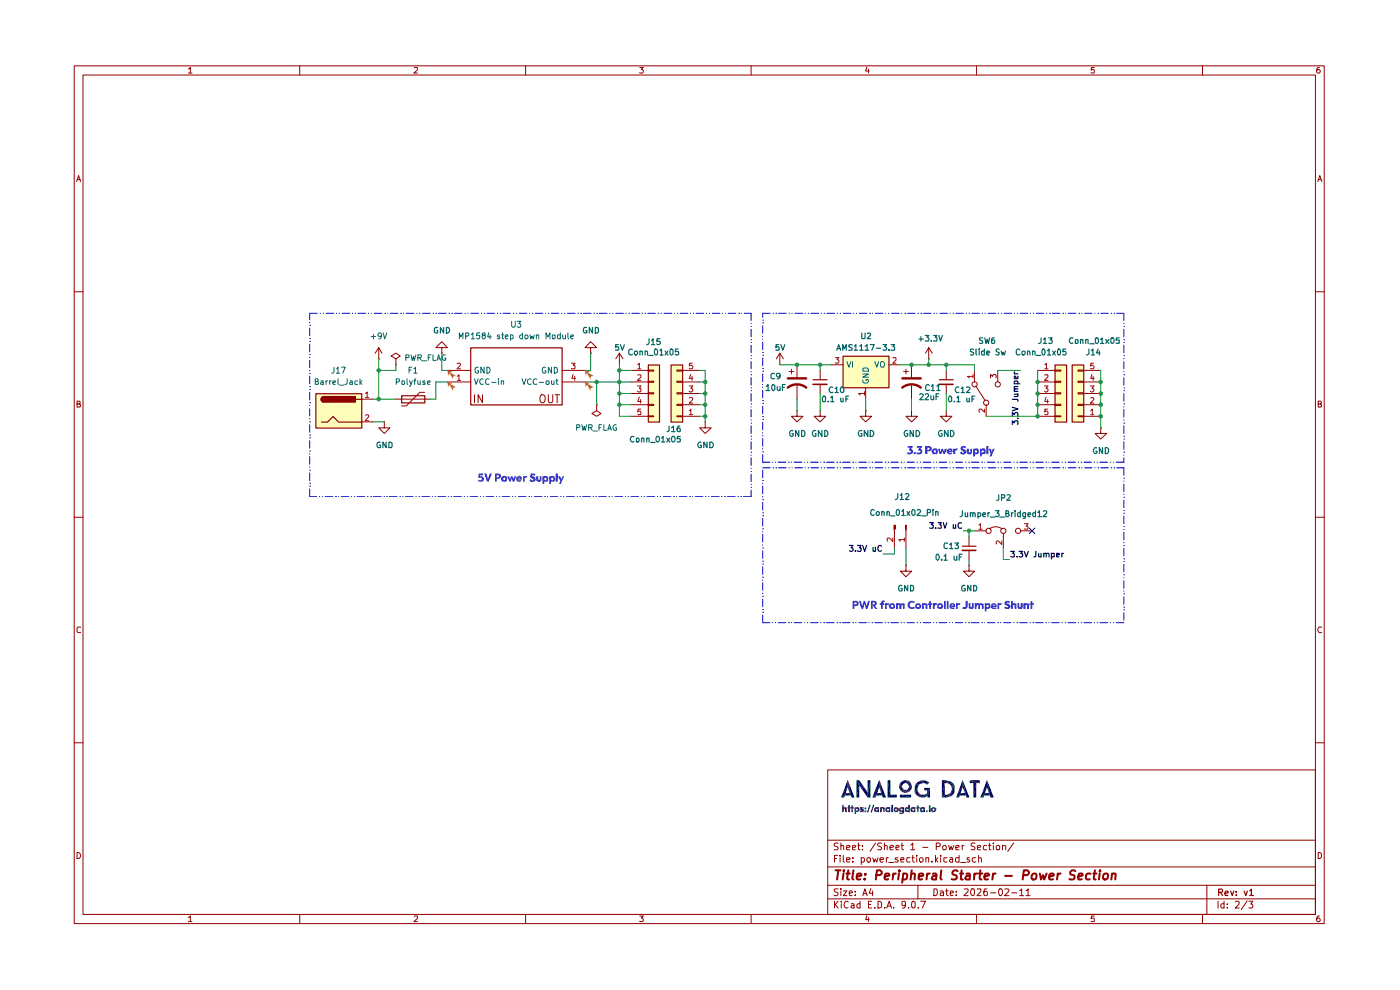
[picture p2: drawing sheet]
<svg xmlns="http://www.w3.org/2000/svg" width="297mm" height="210mm" viewBox="0 0 297 210" stroke-linecap="round" stroke-linejoin="round" font-family="sans-serif">
<g fill="none" stroke="#910000" stroke-width=".21">
<path d="M15.7 14h265.2v181.9h-265.2zM17.6 15.9h261.5v178.1h-261.5zM40 14.6l.4-.3v1.2M40 15.5h.7M63.6 14v1.9M87.9 14.4l.6-.1 .1 .5-.8 .7h.8M111.5 14v1.9M135.7 14.3h.8l-.4 .4 .4 .3-.1 .4h-.7M159.3 14v1.9M183.9 14.2l-.3 .9h.8M184.2 14.6v.9M207.2 14v1.9"/>
<path d="M232.2 14.3h-.6l-.1 .6 .1-.2h.4l.2 .2v.5h-.7M255.1 14v1.9M279.9 14.3a.55 .55 0 0 0-.6 .5l.2 .7h.4l.2-.3v-.2l-.3-.3h-.2l-.3 .3M16.3 38.5l.4-1.2 .4 1.2M16.4 38.1h.6M279.6 38.5l.4-1.2 .4 1.2M279.7 38.1h.5M15.7 61.9h1.9M279.1 61.9h1.8M16.3 85.7h.6v-.5l-.6-.1v1.3h.5l.3-.5-.3-.2M279.7 85.7h.5l.1-.4-.2-.2h-.4v1.3h.5l.1-.1v-.5l-.2-.1M15.7 109.7h1.9"/>
<path d="M279.1 109.7h1.8M17.1 133.1l-.6-.1-.2 .3v.6l.2 .3 .6-.1M280.3 133.1l-.5-.1-.2 .5 .2 .7 .5-.1M15.7 157.6h1.9M279.1 157.6h1.8M175.6 163.3h103.5v30.7h-103.5zM175.6 178.2h103.5M177.8 178.9l-.6-.1-.2 .4v.2a.56 .56 0 0 1 .6 .2 .56 .56 0 0 1 0 .7h-.6M178.4 179.5l.2-.2 .4 .2v.8M178.4 178.8v1.5M179.6 179.8l.7-.1v-.3l-.5-.1-.2 .2 .1 .8h.6M180.8 179.8l.7-.1-.1-.4h-.4l-.2 .2v.6l.1 .2h.5"/>
<path d="M181.9 179.3h.6M182.1 178.8v1.3l.1 .2h.3M183 179.4v.1M185.8 178.8l-1.2 1.8M187 178.9l-.6-.1-.2 .4 .1 .2a.56 .56 0 0 1 .5 .2 .56 .56 0 0 1 .1 .7h-.7M187.6 179.5l.2-.2 .4 .2v.8M187.6 178.8v1.5M188.8 179.8l.8-.1-.1-.3-.4-.1-.3 .2 .1 .8h.6M190.1 179.8l.7-.1-.2-.4h-.4l-.1 .2v.6l.1 .2h.5M191.2 179.3h.5M191.3 178.8v1.3l.1 .2h.3M193.2 179.2l.4-.4v1.5"/>
<path d="M195.7 179.7h1.1M198.6 179.6l.8-.1v-.5l-.3-.2h-.5v1.5M200 179.6l.2-.3h.3l.2 .3v.6l-.6 .1zM201.2 179.3l.3 1 .3-.7 .2 .7 .4-1M202.8 179.8l.7-.1v-.3l-.5-.1-.2 .2 .1 .8h.6M204.1 179.3v1M204.5 179.3l-.4 .3M206.8 178.9l-.6-.1-.1 .2v.4l.5 .2 .2 .4-.1 .3h-.7M207.3 179.8l.7-.1v-.3l-.4-.1-.3 .2 .1 .8h.6M209.3 179.4l-.4-.1-.3 .3 .1 .6 .6 .1M209.7 179.3h.5M209.9 178.8v1.3l.1 .2h.2"/>
<path d="M210.7 178.8v.2M210.7 179.3v1M211.3 179.6l.3-.3 .4 .1v.9h-.5zM212.7 179.5l.2-.2 .5 .2v.8M212.7 179.3v1M215.1 178.8l-1.3 1.8M16.3 180.8a.65 .65 0 0 1 .8 .7 .65 .65 0 0 1-.8 .6zM40 194.6l.4-.3v1.2M40 195.5h.7M63.6 194v1.9M87.9 194.4l.6-.1 .1 .5-.8 .7h.8M111.5 194v1.9"/>
<path d="M135.7 194.3h.8l-.4 .4 .4 .3-.1 .4h-.7M159.3 194v1.9M175.6 190.7h103.5M175.6 187.8h103.5M175.6 183.9h103.5M177 191.2v1.4M177 182.1h.5M177.2 191.9l.6 .7M177.7 181.4h-.7v1.5M177.8 188.5l-.8 .1v.5l.6 .2 .2 .4-.3 .3-.5-.1M177.8 191.2l-.8 .8M178.2 181.4v.2"/>
<path d="M178.2 181.9v1M178.4 188.5v.1M178.4 189v1M178.5 191.2v.1M178.5 191.7v.9M178.9 189h.8l-.8 1h.8M178.9 181.4v1.2l.3 .3M179.6 182.4l.7-.1v-.4h-.6l-.1 .2 .1 .7h.6M179.9 191.3a.7 .7 0 0 0-.9 .5 .7 .7 0 0 0 .6 .8l.3-.1M180.2 189.5l.6-.2-.1-.3-.4 .1-.1 .6 .1 .3 .5-.1M180.6 191.8l.4-.1 .2 .2v.7M180.9 182.7v.2"/>
<path d="M180.9 181.9v.2M181.2 192l-.7 .3 .2 .3 .5-.1M181.4 189.8v.2M181.4 189.1v.1M182.5 191.8a.45 .45 0 0 0-.7 .1l.1 .6h.6M182.5 191.2v1.4M182.7 182.8l.4 .1 .3-.3-.2-.7h-.5v1.5M183 180.2v.1M183 190l.5-1.5 .5 1.5M183.1 189.6h.8M183.9 194.2l-.3 .9h.8M184 182l.6-.1v.9a.45 .45 0 0 1-.7-.2z"/>
<path d="M184.2 194.6v.9M184.2 191.9h.5M184.7 188.5l-.3 1h.8M184.9 191.2h-.7v1.4h.7M185.1 189v1M185.2 181.9l.2 1 .3-.7 .3 .7 .3-1M185.6 192.5v.1M186.3 191.2h.3l.4 .3v.8l-.4 .3h-.3zM186.7 182.4l.7-.1v-.4h-.6l-.1 .2 .1 .7h.6M187.7 192.5v.1M188 181.9v1M188.1 192.6l.5-1.4 .5 1.4"/>
<path d="M188.3 192.2h.7M188.5 181.9h-.4l-.1 .3M188.5 183h1.2M189.6 192.5v.1M190.5 181.9h-.5l-.1 .2 .6 .4v.3h-.6M191.1 182.4l.7-.1-.1-.4h-.5l-.1 .2 .1 .7h.5M192.1 191.9l-.2 .2-.6-.2v-.6l.3-.1 .4 .1a1.05 1.05 0 0 1-.3 1.3h-.3M192.8 192.5v.1M193 181.9l-.6 .1v.7l.2 .2 .4-.1M193.2 180.3h.9M193.5 191.3l.3-.1 .3 .2v1.1h-.6zM193.5 181.9h.5"/>
<path d="M193.6 181.4v1.2l.4 .3M194.5 181.4v.2M194.5 181.9v1M194.7 187.8v2.9M194.8 192.5v.1M195.2 182l.5-.1 .1 .3v.4l-.2 .3h-.3l-.2-.3zM195.3 191.2h1l-.6 1.4M196.4 182l.6-.1v1M196.4 181.9v1M197.7 182.7v.2M198.1 188.5h.5a.83 .83 0 0 1 .2 .9 .83 .83 0 0 1-.7 .6zM198.5 181.4v1.5"/>
<path d="M198.5 182.3l.5 .6M199 181.9l-.5 .6M199.5 189.1h.6v.9M199.6 181.4v.2M199.6 181.9v1M200.1 189.3l-.6 .2v.4h.6M200.6 189h.6M200.8 188.5v1.2l.4 .3M200.9 181.9l-.7 .1v.7l.3 .2 .4-.1M201.5 181.9h.5l.1 1M201.6 189.5l.7-.2-.1-.2-.4-.1-.2 .2 .1 .7h.5M202.1 182.3h-.4l-.3 .2 .3 .4 .4-.1"/>
<path d="M202.9 189.8v.2M202.9 189.1v.1M203.5 181.9h-.6l-.2 .7a.52 .52 0 0 0 .8 .2M203.5 181.4v1.5M203.8 183h1.1M204.6 188.6l.6-.1 .2 .4-.9 1.1h.9M205.7 181.9h-.5l-.1 .2 .2 .3 .4 .1v.3h-.6M206.1 188.6l.5-.1a1.1 1.1 0 0 1-.2 1.5l-.3-.2-.2-.4zM207 181.9h-.6l-.2 .7a.52 .52 0 0 0 .8 .2M207.2 194v1.9M207.3 188.6l.7-.1 .1 .4-.8 1.1h.8M207.6 182l.5-.1 .1 1"/>
<path d="M207.6 181.4v1.5M209.4 188.5h-.4a.94 .94 0 0 0 0 1.5l.5-.2v-.6l-.5-.1-.3 .2M210.1 189.4h1.1M212 188.5a.75 .75 0 0 1 .8 .6 .75 .75 0 0 1-.5 .9 .89 .89 0 0 1-.3-1.5zM213.2 188.6l.7-.1 .1 .4-.9 1.1h.9M214.6 189.4h1.1M216.3 188.9l.4-.4v1.5M216.3 190h.9M217.7 188.9l.4-.4v1.5M217.7 190h.8M232.2 194.3h-.6l-.1 .6 .1-.2h.4l.2 .2v.5h-.7M255.1 194v1.9"/>
<path d="M256 187.8v6.2M258.4 191.2v1.4M259.7 191.8l-.5-.1-.2 .2 .1 .6h.6M259.7 191.2v1.4M260.3 192.5v.1M260.3 191.8v.1M262.1 191.3l.2-.1h.3l.3 .4-.9 1h.9M264.6 191.1l-1.3 1.9M264.9 191.2h.9l-.5 .6 .5 .2-.1 .5h-.8M279.7 180.8h.3l.3 .4v.6l-.3 .3h-.3zM279.9 194.3a.55 .55 0 0 0-.6 .5l.2 .7h.4l.2-.3v-.2l-.3-.3h-.2l-.3 .3"/>
</g>
<path d="M258.5 189.3h.7l.2-.3-.1-.3-.8-.1v1.3M258.9 189.3l.5 .6M259.9 189.5l.7-.1-.2-.4-.4 .1-.1 .7 .1 .1h.5M261.1 189l.3 .9 .3-.9M262.3 189.9h.1M262.3 189.1v.2M263.9 189l.4 .9 .3-.9M265.1 188.9l.4-.3v1.3M265.1 189.9h.8" fill="none" stroke="#910000" stroke-width=".25"/>
<g fill="none" stroke="#910000" stroke-width=".42">
<path d="M177.2 184.6h1.1M177.8 184.6l-.2 2M178.9 185.3l-.1 1.3M179 184.6v.3M179.5 185.3h.8M180 184.6l-.3 1.7 .4 .3M181.1 184.6l-.3 1.7 .3 .3M181.7 186l1.1-.3-.1-.3a.6 .6 0 0 0-.9 .1v1h.7M183.4 186.4v.2M183.6 185.4l.1 .1h-.2l.1-.1-.1 .1M185.9 185.6l.9-.1 .3-.2-.1-.4-.3-.3h-.6l-.3 2M187.7 186l1-.3-.1-.3a.6 .6 0 0 0-.9 .1v1h.7"/>
<path d="M189.5 185.3l-.1 1.3M190 185.3l-.6 .3M190.7 185.3l-.2 1.3M190.8 184.6v.3M191.6 185.4l.5-.1 .3 .2v.7l-.4 .4-.5-.1M191.6 185.3l-.2 1.9M193.3 185.5l.3-.2 .5 .1-.1 1.2M193.4 184.6l-.2 2M194.9 186l1-.3-.1-.3a.6 .6 0 0 0-.9 .1v1h.7M196.7 185.3l-.1 1.3M197.2 185.3l-.6 .3M197.9 185.4h.7v1.2"/>
<path d="M198.7 185.7l-.7 .1-.3 .5 .2 .3 .7-.1M199.7 184.6l-.2 1.7 .3 .3M203.2 184.8l-.7-.2a.57 .57 0 0 0-.4 .9l.8 .2 .1 .5a.79 .79 0 0 1-1.1 .3M203.7 185.3h.6M204 184.6l-.2 1.9 .5 .1M205 185.4h.7v1.2M205.8 185.7l-.7 .1-.3 .5 .2 .3 .7-.1M206.7 185.3l-.1 1.3M207.3 185.3l-.4 .1-.2 .2M207.6 185.3h.8M208 184.6l-.2 1.7 .4 .3M208.8 186l1-.3v-.3a.6 .6 0 0 0-.9 .1v1h.7"/>
<path d="M210.7 185.3l-.2 1.3M211.2 185.3l-.6 .3M213.2 185.8h1.5M217.1 185.6l1-.1 .2-.5-.1-.1-.2-.3h-.8l-.2 2M218.9 185.6l.4-.3 .4 .1 .2 .2-.1 .6a.55 .55 0 0 1-.5 .4 .55 .55 0 0 1-.5-.4zM220.6 185.3l.3 1.3 .4-1 .2 1 .5-1.3M222.6 186l1-.3-.1-.3a.6 .6 0 0 0-.9 .1v1h.8M224.4 185.3l-.2 1.3M225 185.3l-.4 .1-.2 .2M228.1 184.8l-.6-.2a.57 .57 0 0 0-.4 .9l.8 .2 .1 .5-.5 .4-.6-.1M228.7 186l1-.3v-.3l-.6-.1-.3 .2-.1 1h.8M231.3 185.4l-.5-.1-.4 .3v.8l.3 .2 .5-.1"/>
<path d="M231.9 185.3h.7M232.3 184.6l-.3 1.7 .4 .3M233.3 185.3l-.2 1.3M233.4 184.6l-.1 .3 .2-.1-.1-.2-.1 .3M234.1 185.5l.4-.2 .5 .2-.1 .9-.3 .2-.5-.2zM235.9 185.5l.3-.2 .5 .1-.1 1.2M235.9 185.3l-.1 1.3"/>
</g>
<g fill="#ffb">
<path d="M142.3 77.4h2.5v12.1h-2.5z"/>
<path d="M67 83.5h9.7v7.3h-9.7z"/>
<path d="M137.5 77.4h2.4v12.1h-2.4z"/>
<path d="M178.8 75.5h9.7v6.7h-9.7z"/>
<path d="M227.4 77.4h2.5v12.1h-2.5z"/>
<path d="M223.8 77.4h2.4v12.1h-2.4z"/>
</g>
<g fill="none" stroke="#0f0f0f" stroke-width=".25">
<path d="M197.2 110.9h.8l-.4 .4 .4 .2-.1 .6-.7-.1M198.5 112v.1M199 110.9h.7l-.4 .4 .4 .2v.5h-.7M200.1 110.9l.3 1.2 .5-1.2M202.2 111.3v.8l.5-.1M202.7 111.3v.8M204 111l-.3-.1a.67 .67 0 0 0-.5 .5 .67 .67 0 0 0 .3 .7l.5-.1M214.4 117h.8l-.4 .4 .4 .2v.5h-.8M215.8 118.1h.1M216.2 117h.8l-.5 .4 .5 .2-.1 .5h-.7M217.3 117l.4 1.1 .4-1.1M219.7 117v1l-.4 .1"/>
<path d="M220.3 117.4v.6l.2 .1h.4M220.9 117.4v.7M221.4 117.5l.6-.1v.7M221.4 117.4v.7M222 117.6v-.2h.5v.7M223.1 118.1h.5v-.7h-.5v1.2M224.2 117.7l.5-.1v-.2h-.5v.7h.5M225.3 117.4v.7M225.6 117.4h-.3v.2"/>
</g>
<g fill="none" stroke="#910000" stroke-width=".21">
<path d="M80.3 76.1h.1M80.3 73.7l-.7 1.2M80.3 73.7l.7 1.2M80.3 73.7v2.4M84 76.1l.9-.6-.9-.6-1 .6 1 .6v1.3M84 77.4h.1M93.7 73.7h1.2l-1.2-1.2-1.2 1.2h1.2v1.2M93.7 74.9h.1M143.6 78.5h1.2v.2h-1.2zM144.8 78.6h3.6M81.5 89.5v1.3h1.2l-1.2 1.1-1.2-1.1h1.2M81.5 89.5h.1"/>
<path d="M84 84.7h7.3M90.1 83.2h-1l-2.9 2.9h-1M126.6 85.8v1.3l.9 .6-.9 .6-1-.6 1-.6M126.6 85.8h.1M143.6 88.2h1.2v.2h-1.2zM143.6 85.8h1.2v.2h-1.2zM143.6 83.3h1.2v.3h-1.2zM143.6 80.9h1.2v.2h-1.2zM144.8 88.3h3.6M144.8 85.8h3.6M144.8 83.5h3.6M144.8 81h3.6"/>
<path d="M149.6 89.5v1.3h1.3l-1.3 1.1-1.2-1.1h1.2M149.6 89.5h.1"/>
</g>
<path d="M142.4 77.4h2.4v12.1h-2.4zM67 83.5h9.7v7.3h-9.7zM68.2 89.5h1.3l1.2-1.2 1.1 1.2h4.9M68.7 84.1a.59 .59 0 0 0-.6 .6 .59 .59 0 0 0 .6 .6M85.2 83.9h4.9v1.6h-4.9z" fill="none" stroke="#910000" stroke-width=".25"/>
<path d="M146.6 79.4l-.4 .9h.8M146.8 79.8v.9M146.9 77h-.6l-.1 .6 .2-.1h.3l.3 .2v.4l-.2 .1-.6-.1M146.2 87.1l.4-.3v1.2M146.2 84.4l.5-.1 .3 .3-.8 .9h.8M146.2 81.9h.8l-.4 .5 .3 .1 .1 .4-.3 .2h-.3l-.2-.1M146.2 88h.8" fill="none" stroke="#b90000" stroke-width=".21"/>
<path d="M68.3 84.3l.4-.2v1.2a.59 .59 0 0 1-.5-.4 .59 .59 0 0 1 .1-.6z" fill="#910000"/>
<path d="M68.7 84.1a.59 .59 0 0 0-.6 .6 .59 .59 0 0 0 .6 .6" fill="none" stroke="#910000" stroke-width=".25"/>
<path d="M68.7 84.1h6.7v1.2h-6.7z" fill="#910000"/>
<path d="M99.9 73.8h19.4v12.1h-19.4zM137.5 77.4h2.4v12.1h-2.4zM68.7 84.1h6.7v1.2h-6.7zM75.5 84.7h1.2M204.2 115.9h2.8" fill="none" stroke="#910000" stroke-width=".25"/>
<g fill="none" stroke="#910000" stroke-width=".21">
<path d="M94.9 78.6h4.9M119.2 78.6h4.9M125.3 73.7h1.3l-1.3-1.2-1.2 1.2h1.2v1.2M125.3 74.9h.1M131.4 74.9l-.8 1.2M131.4 74.9l.8 1.2M131.4 74.9v2.5M133.9 78.6h3.6M137.5 78.5h1.2v.2h-1.2zM76.7 84.7h2.4M76.7 89.5h2.4M94.9 81h4.9"/>
<path d="M100.7 83.7v1.7M102.4 83.7v1.7l-1-1.7v1.7M114.6 84l.3-.3a.6 .6 0 0 1 .8 .6v.5a.6 .6 0 0 1-.8 .6 1.26 1.26 0 0 1-.3-1.4zM116.3 83.7v1.4l.3 .3h.3l.4-.3v-1.4M117.8 83.7h.9M118.2 83.7v1.7M119.2 81h4.9M133.9 81h3.6M133.9 83.5h3.6M133.9 85.8h3.6M133.9 88.3h3.6M137.5 80.9h1.2v.2h-1.2z"/>
<path d="M137.5 83.3h1.2v.3h-1.2zM137.5 85.8h1.2v.2h-1.2zM137.5 88.2h1.2v.2h-1.2zM205.6 113.9v1.9M205.6 116.8v1.9M206.8 112.6h2.4M209.9 112.2a2.14 2.14 0 0 1 2.7 0M212.8 113.1v3.1M216.5 112.6h2.4"/>
<circle cx="209.7" cy="112.6" r=".55"/>
<circle cx="212.8" cy="112.6" r=".55"/>
<circle cx="216" cy="112.6" r=".55"/>
</g>
<g fill="none" stroke="#b90000" stroke-width=".21">
<path d="M97 77.1l.4-.1 .3 .4-.8 .8h.8M97 79.8l.4-.3v1.2M121.2 77h.8l-.4 .5 .4 .2-.1 .5-.7-.1M121.6 79.4l-.3 .9h.8M121.9 79.8v.9M135.3 77.4l.3-.4v1.2M135.3 79.6l.6-.1 .1 .5-.8 .7h.8M135.3 78.2h.7M77.6 83.5l.3-.4v1.2M77.6 88.1l.4-.1 .2 .3-.7 .9h.7M77.6 84.3h.6M97 80.7h.7"/>
<path d="M135.2 81.9h.8l-.4 .5 .4 .1v.5l-.2 .1h-.4l-.2-.1M135.6 84.2l-.3 1h.8M135.9 84.7v.8M136 86.8h-.6l-.1 .6 .2-.2h.3l.2 .2v.5h-.7M207.7 111.4l.3-.3v1.2M207.7 112.3h.7M212.5 114.7v.8l-.8-.8-.4 .3 .1 .4M217.3 111.1h.8l-.4 .5 .4 .2v.3l-.2 .2-.6-.1"/>
</g>
<g fill="none" stroke="#006665" stroke-width=".21">
<path d="M101.4 78l-.1-.1a.64 .64 0 0 0-.6 .6 .64 .64 0 0 0 .6 .7l.2-.2v-.3h-.2M102.7 77.9v1.3l-.7-1.3v1.3M103.3 77.9a.64 .64 0 0 1 .7 .6 .64 .64 0 0 1-.7 .7zM115.7 78l-.3-.1-.3 .3v.6l.1 .3 .4 .1 .2-.2v-.3h-.2M117 77.9v1.3l-.7-1.3v1.3M117.6 77.9a.64 .64 0 0 1 .7 .6 .64 .64 0 0 1-.7 .7zM100.7 80.3l.3 1.2 .4-1.2M102.5 80.4a.61 .61 0 0 0-.7 .3 .61 .61 0 0 0 .2 .8l.5-.1M103.7 80.4a.45 .45 0 0 0-.7 .2v.7l.2 .2 .5-.1M104.3 81.1h.9M105.7 80.3v.1M105.7 80.8v.7"/>
<path d="M106.3 80.9h.5v.6M106.3 80.8v.7M110.7 80.3l.5 1.2 .4-1.2M112.7 80.4l-.4-.1-.4 .3v.7l.3 .2 .5-.1M113.9 80.4l-.3-.1a.67 .67 0 0 0-.5 .6 .67 .67 0 0 0 .3 .6l.5-.1M114.4 81.1h.9M115.9 80.9h.5l.1 .5-.2 .1h-.3l-.2-.1zM117 80.8l.1 .7 .4-.1M117.5 80.8v.7M117.9 80.8h.5M118.1 80.3v1.1l.3 .1"/>
</g>
<path d="M180.2 115.7h.8l-.5 .5 .4 .1 .1 .4-.3 .3h-.3l-.2-.2M181.5 116.8v.2M181.9 115.7h.8l-.4 .5 .4 .1v.5l-.2 .2h-.4l-.2-.2M183 115.7l.4 1.3 .5-1.3M185.2 116.1v.8l.3 .1 .2-.2M185.7 116.1v.9M187 115.9l-.3-.2a.65 .65 0 0 0-.5 .6 .65 .65 0 0 0 .5 .7l.3-.2" fill="none" stroke="#0f0f0f" stroke-width=".25"/>
<path d="M204.1 116.8h2.9" fill="none" stroke="#910000" stroke-width=".34"/>
<path d="M192.1 111.4h.2v.9h-.2z" fill="#910000"/>
<path d="M192.1 111.4h.2v.9h-.2z" fill="none" stroke="#910000" stroke-width=".21"/>
<path d="M189.7 111.4h.2v.9h-.2z" fill="#910000"/>
<g fill="none" stroke="#910000" stroke-width=".21">
<path d="M165.4 74.9l-.7 1.2M165.4 74.9l.8 1.2M165.4 74.9v2.5M167.4 78.8h1M167.9 78.3v1M169.1 77.4v2.6M174 78.6v1.9M176.4 77.4h2.4M188.5 77.4h2.5M191.7 78.8h1M192.2 78.3v1M193.4 77.4v2.6"/>
<path d="M197 76.1h.1M197 73.7l-.7 1.2M197 73.7l.8 1.2M197 73.7v2.4M200.7 78.6v1.9M206.8 78.6v2.4M211.7 78.6v2.4M220.1 78.6h3.7M223.8 78.5h1.2v.2h-1.2zM228.7 78.5h1.2v.2h-1.2zM229.9 78.6h3.6M169.1 87.1v1.2h1.2l-1.2 1.2-1.2-1.2h1.2"/>
<path d="M169.1 87.1h.1M169.1 81.5v3.2M174 87.1v1.2h1.2l-1.2 1.2-1.3-1.2h1.3M174 87.1h.1M174 81.5v2M183.6 87.1v1.2h1.3l-1.3 1.2-1.1-1.2h1.1M183.6 87.1h.1M183.6 82.2v2.5M193.4 87.1v1.2h1.2l-1.2 1.2-1.2-1.2h1.2M193.4 87.1h.1M193.4 81.5v3.2M200.7 87.1v1.2h1.2l-1.2 1.2-1.2-1.2h1.2"/>
<path d="M200.7 87.1h.1M200.7 81.5v2M207 81.9l2 3M209.2 85.8v2.5M220.1 88.3h3.7M220.1 85.8h3.7M220.1 83.5h3.7M220.1 81h3.7M223.8 80.9h1.2v.2h-1.2zM223.8 83.3h1.2v.3h-1.2zM223.8 85.8h1.2v.2h-1.2zM223.8 88.2h1.2v.2h-1.2z"/>
<path d="M228.7 88.2h1.2v.2h-1.2zM228.7 85.8h1.2v.2h-1.2zM228.7 83.3h1.2v.3h-1.2zM228.7 80.9h1.2v.2h-1.2zM229.9 88.3h3.6M229.9 85.8h3.6M229.9 83.5h3.6M229.9 81h3.6M233.5 90.8v1.1h1.3l-1.3 1.2-1.2-1.2h1.2M233.5 90.8h.1M189.7 111.4h.2v.9h-.2zM189.7 112.3v3.9"/>
<path d="M192.2 119.9v1.3h1.2l-1.2 1.1-1.2-1.1h1.2M192.2 119.9h.1M192.2 112.3v3.9M205.6 119.9v1.3h1.2l-1.2 1.1-1.2-1.1h1.2M205.6 119.9h.1"/>
<circle cx="206.8" cy="81.5" r=".55"/>
<circle cx="209.2" cy="85.4" r=".55"/>
<circle cx="211.7" cy="81.5" r=".55"/>
</g>
<g fill="none" stroke="#b90000" stroke-width=".21">
<path d="M177.2 75.9h.8l-.5 .4 .4 .1v.6h-.7M189.4 75.9h.7v.5l-.7 .6h.7M206.4 79.8h-1.2l.4 .2v.2M206.4 79.4v.8M221.7 77.4l.3-.4v1.2M221.7 79.6l.5-.1 .1 .3-.7 .9h.7M221.7 78.2h.6M231.6 79.4l-.2 .9h.8M231.9 79.8v.9M232 77h-.6v.6l.4-.1 .3 .2v.4l-.2 .1-.5-.1M183.4 83.5h-1.3l.4 .1v.2M183.4 83.1v.7"/>
<path d="M208.9 86.8v.7l-.7-.7h-.4v.7M210.1 80.2v-.8l.5 .4 .2-.4 .4 .1v.7M221.6 81.9h.7l-.4 .5 .3 .1v.6h-.5l-.1-.1M221.9 84.2l-.2 1h.7M222.2 86.8h-.5v.6l.4-.2 .2 .3-.1 .4h-.5M222.2 84.7v.8M231.3 81.9h.8l-.5 .5 .4 .1 .1 .4-.3 .2h-.3l-.2-.1M231.4 87.1l.3-.3v1.2M231.4 84.4l.4-.1 .3 .4-.8 .8h.8M231.4 88h.7M189.4 114.1v.8l-.7-.8h-.4v.7M191.9 114.5h-1.2l.3 .3"/>
<path d="M191.9 114.1v.7"/>
</g>
<path d="M178.9 75.6h9.7v6.7h-9.7zM223.8 77.4h2.5v12.1h-2.5zM227.5 77.4h2.4v12.1h-2.4zM172.5 80.6h3M199.3 80.6h2.9" fill="none" stroke="#910000" stroke-width=".25"/>
<path d="M179.7 76.7l.4 1.2 .4-1.2M180.8 76.7v1.2M183 79.3h1.2l-1.2 .7h1.2M183 78.2l.3-.1h.7l.2 .3v.3h-1.2zM185.6 76.7l.4 1.2 .4-1.2M187 76.7a.46 .46 0 0 1 .6 .4l-.2 .8h-.5a.86 .86 0 0 1 .1-1.2zM183 80.6v.4a.61 .61 0 0 0 .8 .3 .61 .61 0 0 0 .3-.8h-.4v.3" fill="none" stroke="#006665" stroke-width=".21"/>
<path d="M167.1 82.2a3.1 3.1 0 0 1 3.9 0M167.1 80.3h3.9M191.4 82.2a3.1 3.1 0 0 1 3.9 0M191.4 80.3h3.9" fill="none" stroke="#910000" stroke-width=".51"/>
<path d="M172.5 81.5h2.9M199.2 81.5h3" fill="none" stroke="#910000" stroke-width=".34"/>
<g fill="none" stroke="#0f0f0f" stroke-width=".25">
<path d="M215.2 78.9l.1 .4M215.2 79.3h.7M215.9 79.8v.5h-.7v-.5h.2l.2 .5M214.8 90v-.7l.4 .4 .1-.4h.6v.7M214.8 88.3v-.8l.4 .4 .2-.4h.4l.1 .2v.6M214.8 86.4l1.1 .3-1.1 .5M214.8 84.7h1l.1 .4M215.2 83.6h.7M215.2 83h.7M215.9 88.8h.1M215.9 83.6v.4l-.7 .1M215.9 82.5h-.7l.1 .5"/>
<path d="M215.9 82h-.7v.4l.1 .1M215.9 81.4v-.5h-.7v.5h1.2"/>
</g>
<g fill="none" stroke="#090" stroke-width=".21">
<path d="M80.3 76.1v8.6M84 77.4v1.2h-3.7M93.7 74.9v3.7h1.2M125.3 74.9v3.7h-1.2M131.4 77.4v10.9h2.5M131.4 78.6h2.5M148.4 78.6h1.2v10.9M165.4 77.4h11M174 77.4v1.2M191 77.4h15.8v1.2M197 76.1v1.3M200.7 77.4v1.2"/>
<path d="M211.7 78.6h4.8M220.1 78.6v9.7h-10.9M233.5 78.6v12.2M79.1 84.7h4.9M79.1 89.5h2.4M94.9 81h-2.4v3.7h-1.2M124.1 81h9.8M126.6 81v4.8M131.4 83.5h2.5M131.4 85.8h2.5M148.4 88.3h1.2M148.4 81h1.2"/>
<path d="M148.4 83.5h1.2M148.4 85.8h1.2M169.1 84.7v2.4M174 83.5v3.6M183.6 84.7v2.4M193.4 84.7v2.4M200.7 83.5v3.6M189.7 116.2v1.3h-2.3M192.2 116.2v3.7M204.4 112.6h2.4M205.6 112.6v1.3M205.6 118.7v1.2"/>
<path d="M212.8 116.2v2.5h1.3"/>
</g>
<g fill="#000">
<path d="M178.8 168.2h.6l-1 1zM178.7 170.7h.2v.6zM178.7 170.7l.2 .6-.2 1zM178.9 171.3l.3-.1-.5 1.1zM178.9 171.7v.6h-.2zM178.9 171.3l.3-.1zM179.1 171.2l-.1 .1zM178.9 171.7l-.2 .6zM179 171.6l-.3 .7zM179.2 171.2l-.5 1.1zM179.2 171.2l-.2 .4zM179.2 171.2l-.2 .3z"/>
<path d="M179.2 171.2l-.1 .3zM179.2 171.2l.2 .1zM179.2 171.2l.4 .3zM179.2 171.2l.4 .3-.3 .2zM179.2 171.2l.1 .5zM179.2 171.2l.1 .4zM179.2 171.2l.1 .3zM178.4 169.2l.8-.5-.1 .5zM178.4 169.2l1-1-.2 .5zM179.4 171.2v.1zM179.4 171.3l.2 .2zM179.5 171.3l.1 .2z"/>
<path d="M179.6 171.6v.7h-.3zM179.6 171.5l-.3 .8zM179.3 171.7l.3-.2-.3 .8zM179.3 171.7l.3-.2zM179.8 165.4l1.5 3.8h-.6zM179.8 167l-.4 1.2h-.6zM179.8 165.4l.9 3.8zM179.8 165.4v1.6l-1 1.2zM180 170.8h.3v.4zM179.8 171.2l.2 .3h-.2zM180 170.8l.3 .4h-.3zM179.8 171.2h.2v.3z"/>
<path d="M180 171.2l.9 .3zM179.8 165.4l.7 3.3-.2-.5zM180.3 171.5v.8h-.3zM180 171.5h.3l-.3 .8zM180 171.2l.3 .3h-.3zM180.3 171.2h.3l.3 .3zM179.4 168.2l1.1 .5h-1.3zM179.4 168.2h.9l.2 .5zM180.6 170.8h.3l-.3 .4zM180.9 170.8v.4h-.3zM180.6 171.2h.3v.3zM180 171.2l.6 .3h-.3z"/>
<path d="M180.9 171.2h.2v.3zM180.9 171.5v.8h-.3zM180.9 171.2l.2 .3h-.2zM180.6 171.5h.3l-.3 .8zM181.3 171.7h.3l-.3 1zM181.3 171.2h.3l-.3 .5zM181.6 171.2l-.3 .5zM181.6 171.3h.5l-.8 .4zM181.6 172.2v.5h-.3zM181.3 171.7h.3zM181.6 171.2v.1zM181.6 171.7v.5l-.3 .5z"/>
<path d="M181.6 171.3h.5zM181.6 171.9v.3zM181.6 171.9l.1 .1-.1 .2zM181.7 172l-.1 .2zM181.3 171.7l.3-.1zM181.3 171.7l.8-.4zM181.7 165.5h.6l1.8 2.6zM181.7 165.5l2.4 2.6v1.1zM181.6 172.2l.1 .1zM181.7 171.2l.4 .1zM181.7 171.5l.4-.2-.5 .3zM181.7 171.5l.4-.2z"/>
<path d="M181.8 171.5l.3-.2zM181.9 171.2l.2 .1zM181.8 171.5l.3-.2-.2 .3zM182.1 171.3l-.2 .3zM182.1 171.3l-.1 .4zM182.1 171.3l-.1 .5zM182.1 171.3l.1 .1zM181.9 172.3l.2-.1zM182.1 171.3l.2 .3zM181.7 172.3l.4-.1zM182.1 171.3l.2 .3v.3zM182.1 171.3l.2 .6-.3-.1z"/>
<path d="M182.2 171.4l.1 .2zM182.1 172.2l.1-.1zM182.3 166.6v2.6h-.6zM181.7 165.5l.6 1.1-.6 2.6zM182.3 171.9l-.1 .2zM182.3 171.9l-.2 .3zM181.7 172.3l.6-.4zM181.6 172.2l.7-.3-.6 .4zM181.6 172.2l.7-.3zM181.8 172l.5-.1zM181.9 171.9h.4l-.5 .1zM182 171.8l.3 .1z"/>
<path d="M182.4 172.1l.2-.2-.1 .3zM182.5 171.4l.1-.1zM182.5 172.2l.1 .1zM182.5 171.7h.1zM182.7 171.2l-.1 .1zM182.6 171.9v.4zM182.5 171.5l.1 .2zM182.6 171.3l.3-.1zM182.6 171.3v.4zM182.6 171.3l.3-.1 .1 .3zM182.6 171.3l.4 .2zM182.6 171.3l.3 .2z"/>
<path d="M182.6 171.3l.2 .2zM182.6 171.3l.2 .3zM182.6 171.7l.1 .1zM182.8 171.6l.3 .1zM182.6 171.7l.2 .1zM182.8 171.6l.5 .2zM182.8 171.6l.5 .2-.4 .1zM182.9 171.2l.4 .1zM182.9 171.2l.4 .1-.2 .2zM182.6 171.9l.3 .4h-.3zM182.6 171.7l.3 .2zM182.9 171.2l.2 .3z"/>
<path d="M182.6 171.9l.3 .4zM182.6 171.3l.3 .6-.3-.2zM182.7 171.9l.2 .4zM182.6 171.3l.3 .6zM182.7 172l.2 .3zM182.8 172l.1 .3zM182.8 171.6l.1 .3zM183.1 171.2l.2 .1zM183.1 171.7h.1zM183.1 171.7l.2 .1zM183.2 171.7l.1 .1zM183.1 172.3l.1-.1z"/>
<path d="M182.9 172.3l.3-.1zM183.3 171.3l-.2 .3zM183.3 172l-.1 .2zM183.1 171.5l.2-.2zM183.3 171.8l-.1 .4zM183.3 171.8l-.1 .4-.3 .1zM182.9 172l.4-.2-.4 .5zM182.9 172l.4-.2zM182.9 171.9l.4-.1zM183.5 171.9l-.1 .1zM183.5 171.3l-.1 .1zM183.4 172.2l.1 .1z"/>
<path d="M183.4 172l.1 .3zM183.4 172l.2-.1-.1 .4zM183.4 171.5l.1 .1zM183.4 171.4l.1 .2zM183.4 171.4l.2-.1-.1 .3zM183.6 171.9h.2v.3zM183.6 171.9l.2 .3-.3 .1zM183.5 171.6l.1 .1zM183.6 171.3h.2v.2zM183.6 171.3l.2 .2-.3 .1zM183.5 171.6l.2 .1zM183.8 172.2l-.1 .1z"/>
<path d="M183.5 172.3l.3-.1zM183.8 171.6l-.1 .1zM183.8 171.5l-.1 .2zM183.5 171.6l.3-.1-.1 .2zM184.1 165.5h.6l-.6 2.6zM184.7 165.5l-.6 3.7v-1.1zM181.7 165.5l2.4 3.7zM184.4 170.7l-.2 1.6h-.3zM184.4 170.7h.3l-.5 1.6zM184.7 165.5v3.7h-.6zM185.2 170.7l-.2 1.6h-.3zM185.4 168.2h.7l-1 1z"/>
<path d="M185.2 170.7h.3l-.5 1.6zM185.5 171.7h.3zM185.5 171.4v.2zM185.5 171.8l.3-.1zM185.5 171.4v.3zM185.5 171.4l.3-.2-.3 .5zM185.8 171.2l.4 .1-.7 .4zM185.5 171.8v.2zM185.6 171.3l-.1 .1zM185.5 171.4l.3-.2zM185.5 172l.1 .2zM185.5 171.8l.1 .4z"/>
<path d="M185.5 171.8h.3l-.2 .4zM185.8 171.8l-.2 .4zM185.8 171.9l-.2 .3zM185.6 172.2l.1 .1zM185.8 171.2l.3 .1zM185.8 171.2l.4 .1zM185.5 171.7l.3-.1zM185.1 169.2l.7-.5v.5zM185.1 169.2l1-1-.3 .5zM185.6 172.2l.3 .1zM185.5 171.7l.4-.1zM185.5 171.7l.7-.4z"/>
<path d="M185.9 171.5l.3-.2zM186.1 171.2v.1zM186 171.5l.2-.2zM186.2 171.3l-.1 .3v-.1zM186.2 171.3l-.1 .3zM186.2 171.3l-.1 .4zM186.2 171.2h.3zM185.9 172.3l.3-.1zM185.6 172.2h.6zM185.6 172.2l.3-.3 .3 .3zM185.9 171.9l.3 .3zM185.9 172l.3 .2z"/>
<path d="M186 172l.2 .2zM186.1 172l.1 .2zM186.1 171.9l.1 .3zM186.2 171.3l.3-.1-.3 .5zM186.5 171.2l-.3 .6zM186.5 171.2v1.1h-.3zM186.5 171.2l-.3 1.1zM186.5 171.2l-.3 1-.1-.3zM186.5 171.2l-.4 .7zM186.5 165.4l1.5 3.8h-.7zM186.5 167l-.4 1.2h-.7zM186.5 165.4l.8 3.8z"/>
<path d="M186.5 165.4v1.6l-1.1 1.2zM186.7 171.2h.4l-.4 1.1zM187.1 171.2l-.4 1.1zM186.5 165.4l.6 3.3zM187.1 171.7v.6h-.4zM187.2 171.2l-.1 .1zM187.1 171.7l-.4 .6zM187.1 171.3l.1-.1zM187.1 171.6l-.4 .7zM187.1 171.3l.1-.1 .5 .3zM187.1 171.3l-.4 1zM187.1 171.3l.6 .2z"/>
<path d="M187.1 171.3l.2 .2zM186.1 168.2l1 .5h-1.3zM186.1 168.2h.8l.2 .5zM187.1 171.3v.3zM187.1 171.3l.1 .2zM187.2 171.2l.3 .1zM187.2 171.2l.5 .3zM187.4 171.2l.1 .1zM187.5 171.3l.1 .1zM187.5 171.3l.2 .2zM187.6 171.4l.1 .1zM187.7 171.6v.7h-.3z"/>
<path d="M187.7 171.5l-.3 .8zM187.4 171.7l.3-.2-.3 .8zM187.4 171.7l.3-.2zM187.3 171.6l.4-.1zM187.3 171.5h.4zM187.8 171.7h.4zM187.9 171.4l-.1 .2zM187.8 171.8l.4-.1zM187.9 171.4l-.1 .3zM187.9 171.4l.3-.2-.4 .5zM188.2 171.2l.4 .1-.8 .4zM187.8 171.8l.1 .2z"/>
<path d="M188 171.3l-.1 .1zM187.9 171.4l.3-.2zM187.9 172l.1 .2zM187.8 171.8l.2 .4zM187.8 171.8h.4l-.2 .4zM188.2 171.8l-.2 .4zM188.2 171.9l-.2 .3zM188.2 171.2l-.1 .1zM188 172.2l.2 .1zM188.2 171.2l.4 .1zM187.8 171.7l.4-.1zM187.8 171.7l.5-.1z"/>
<path d="M187.8 171.7l.8-.4zM188.3 165.5h.6v3.1zM188.3 165.5l.6 3.1-.6 .6zM188 172.2l.3 .1zM188.3 171.5l.3-.2-.3 .3zM188.3 171.5l.3-.2zM188.4 171.2l.2 .1zM188.6 171.3l-.1 .3-.1-.1zM188.6 171.3l-.1 .3zM188.6 171.2h.2zM188.6 172.2l-.1 .1zM188.3 172.3l.3-.1z"/>
<path d="M188 172.2h.6zM188.3 171.9l.3 .3h-.6zM188.3 171.9l.3 .3zM188.3 172l.3 .2zM188.4 172l.2 .2zM188.6 171.3v.4zM188.5 171.9l.1 .3zM188.6 171.3l.2-.1-.2 .5zM188.8 171.2l-.2 .6zM188.8 171.2v1.1h-.2zM188.8 171.2l-.2 1.1zM188.8 171.2l-.2 1z"/>
<path d="M188.8 171.2l-.2 .7zM188.9 168.6h1.3v.6zM188.9 168.6l1.3 .6h-1.9zM189.1 170.7h.3v1.6zM189.1 170.7l.3 1.6h-.3zM189.6 171.7l.3 .1zM189.7 171.4l-.1 .2zM189.6 171.7l.3 .2zM189.7 171.4l-.1 .3zM189.7 171.4l.3-.2-.4 .5zM189.6 171.9l.1 .2zM189.8 171.3l-.1 .1z"/>
<path d="M189.6 171.7l.1 .4zM189.7 171.4l.3-.2zM189.6 171.7l.3 .2-.2 .2zM189.7 172.1l.2-.2zM189.7 172.1l.3-.1zM189.7 172.1l.2 .1zM189.6 171.7h.3zM189.9 171.2v.1zM189.6 171.7l.3-.1zM189.9 172.2l.1 .1zM190 171.2l.4 .1zM189.7 172.1l.3 .2z"/>
<path d="M190 171.2l.6 .4zM189.6 171.7l.4-.1zM190 171.2v.4l-.4 .1zM190 171.2l.1 .3zM190.2 171.2l.2 .1zM190 171.2l.2 .3zM190 171.2l.2 .4zM190 171.2l.3 .4zM190 171.2l.6 .4h-.3zM190.3 171.6h.3zM190.3 171.7l.3-.1zM190.4 171.3l.1 .1z"/>
<path d="M190.2 172.3l.2-.1zM190.4 171.3l.2 .3zM190 172.3l.4-.1zM189.7 172.1l.7 .1-.4 .1zM189.7 172.1l.3-.1 .4 .2zM190 172l.4 .2zM190.1 172l.3 .2zM190.2 172l.2 .2zM190.3 171.9l.1 .3-.2-.2zM190.5 171.4l.1 .2zM190.4 172.2l.1-.1zM190.6 171.9l-.1 .2z"/>
<path d="M190.4 172.2l.2-.3zM190.6 171.6v.3l-.2 .3zM190.3 171.9l.3-.3-.2 .6zM190.3 171.9l.3-.3zM190.3 171.8l.3-.2zM190.4 171.7l.2-.1-.3 .2zM191 172.3l-.3 .2zM190.8 171.6l-.1 .1zM190.7 171.7l.3 .1zM190.9 171.4l-.2 .3zM190.9 171.4l.2-.2-.4 .5zM191.1 171.2l.4 .1-.8 .4z"/>
<path d="M190.8 166.9l.5 .1zM190.8 166.5v.4zM190.9 166.3l-.1 .6zM191.3 165.8l-.5 1.1 .1-.6zM191.3 165.8l1.2-.2-1.7 1.3zM190.7 171.7l.1 .2zM190.9 171.4l-.1 .2zM190.9 166.3l-.1 .2zM190.7 172.5l.2 .1zM190.8 171.9l.1 .2zM190.7 172.5l.3-.2-.1 .3zM190.7 171.7l.2 .4z"/>
<path d="M191 171.3l.1-.1-.2 .2zM191 172.3v.1l-.1 .2zM190.7 171.7l.3 .1-.1 .3zM191 171.8l.1 .1-.2 .2zM190.9 172.1l.2-.2zM190.9 168.6h2.4v.6zM190.8 166.9l.1 .5zM191 166l-.1 .3zM190.8 166.9l.5 .1-.4 .4zM191 166l.3-.2-.4 .5zM190.9 172.1l.1 .1zM191 171.3l.1-.1z"/>
<path d="M191 166l.3-.2zM190.9 172.6l.1 .1zM190.7 171.7h.3zM190.7 171.7l.3-.1zM191.1 171.2l.4 .1zM190.9 172.1l.2 .1zM190.7 171.7l.4-.1zM190.7 171.7l.8-.4zM190.9 167.4l.3 .4zM190.9 172.6l.3 .1zM191.2 171.5l.3-.2-.4 .3zM191.3 171.2l.2 .1z"/>
<path d="M191.1 172.2h.2zM191.2 171.5l.3-.2zM191.5 171.3l-.2 .2zM191.3 165.8l.6-.3zM191.3 165.8l.6-.3 .6 .1zM191.5 171.3l-.1 .3-.1-.1zM191.2 167.8l.2 .2zM190.8 166.9l.6-.3-.1 .3zM190.9 167.4l.5 .6zM190.9 167.4l.4-.4 .1 1zM191.3 167l.1 1zM191.4 167.1v.9z"/>
<path d="M191.5 167.2l-.1 .8zM191.6 167.3l.1 .2-.3 .5zM191.7 167.5l.2 .1-.5 .4zM191.5 171.2h.3zM191.5 171.3l.3-.1v1.1zM191.5 171.3l.3 1-.2 .3zM190.9 172.1l.6 .1zM190.9 172.1l.2-.2 .4 .3zM191.1 171.9l.4 .3zM191.2 171.9l.3 .3zM191.3 171.9l.2 .3zM191.5 171.3l-.1 .3z"/>
<path d="M191.4 171.9l.1 .3zM191.5 171.3l.1 1.3zM190.8 166.9l.7-.4-.1 .1zM191.5 172.6l-.1 .1zM191.2 172.7l.4-.1zM190.9 172.6h.7zM190.9 172.6l.1-.2 .6 .2zM191 172.4l.6 .2zM191.1 172.4l.5 .2zM191.2 172.4l.4 .2zM191.3 172.4l.3 .2zM191.4 172.3l.2 .3z"/>
<path d="M191.5 172.3l.1 .3zM191.5 172.2l.1 .4zM191.5 171.7l.1 .9zM190.8 166.9l.8-.6zM191.4 168l.3 .1zM190.8 166.9l.9-.7zM190.8 166.9l1.7-1.3zM191.6 172.6l.1-.2zM191.7 166.2l.8-.6zM191.8 172.3l-.1 .1zM191.8 172.3l-.2 .3zM191.9 165.5l.6 .1z"/>
<path d="M191.9 166.1l.6-.5-.7 .6zM191.7 168.1h.2zM191.4 168l.5 .1zM191.9 166.1l.6-.5zM192 171.7l.2 .1zM192.1 171.4l-.1 .2zM192 171.7l.3 .2zM192.1 171.4l-.1 .3zM192.1 171.4l.2-.2-.3 .5zM192.3 171.2l.4 .1-.7 .4zM192 171.9l.1 .2zM192 171.7l.1 .4z"/>
<path d="M192.1 171.4l.2-.2zM192 171.7l.3 .2-.2 .2zM192.1 172.1l.2-.2zM192.1 172.1l.3-.2zM191.9 166.1l.6-.5-.4 .5zM192.1 172.1v.1zM192.2 171.2l-.1 .1zM192 171.7h.2zM192.3 165.5l.2 .1zM192.5 165.6l-.2 .5h-.2zM192.1 172.2l.2 .1zM192.1 172.1l.2 .2z"/>
<path d="M192 171.7h.3zM192.3 171.2l.4 .1zM192 171.7l.3-.1zM192 171.7l.4-.1zM192 171.7l.7-.4zM192.4 171.5l.3-.2zM192.5 165.6l-.1 .6-.1-.1zM192.5 171.2l.2 .1zM192.5 165.6l.3 .1zM192.5 165.6l.5 .3zM192.5 165.6l.5 .3 .5 1zM192.5 171.5l.2-.2z"/>
<path d="M192.7 171.3l-.1 .3zM192.5 165.6l.1 .8-.2-.2zM192.7 170.7h.3v1.6zM192.5 172.3l.2-.1zM192.7 170.7l.3 1.6-.3-1zM192.3 172.3l.4-.1zM192.1 172.1l.6 .1-.4 .1zM192.1 172.1l.3-.2 .3 .3zM192.5 165.6l.2 .9zM192.7 171.3v.4zM192.7 171.3l.3 1zM192.8 165.7l.2 .2z"/>
<path d="M192.5 165.6l.3 .9zM192.5 165.6l.3 1zM192.5 165.6l1 1.3-.7-.3zM192.8 166.6l.7 .3zM192.9 166.9h.6l-.7 .1zM192.4 168.1l.5-.2zM191.9 168.1l1-.2-.5 .2zM191.4 168l1.5-.1-1 .2zM191.4 168l.5-.4 1 .3zM191.9 167.6l1 .3zM192.1 167.6l.8 .3zM192.3 167.6l.6 .3z"/>
<path d="M192.4 167.5l.5 .4-.5-.3zM192.4 167.5l.5 .4zM192.8 166.7l.7 .2h-.6zM192.7 172.2l.3 .1zM192.4 171.9l.6 .4zM192.4 172l.6 .3zM192.5 172l.5 .3zM192.6 172l.4 .3zM192.6 172l.1-.1 .3 .4zM192.7 171.9l.3 .4zM192.7 171.8l.3 .5zM192.7 171.7l.3 .6-.3-.5z"/>
<path d="M193 165.9l.3 .4zM193 165.9l.5 1zM193.1 167.6l-.2 .3zM193.2 171.7h.3zM193.2 171.4v.2zM193.2 171.8l.3-.1zM193.2 171.4v.3zM193.2 171.4l.3-.2-.3 .5zM193.5 171.2l.4 .1-.7 .4zM193.2 171.8v.2zM193.3 171.3l-.1 .1zM193.2 171.4l.3-.2z"/>
<path d="M190.9 168.6l2.4 .6h-2.4zM193.3 166.3l.2 .6zM193.3 167.4l-.2 .2zM193.3 167.4l-.4 .5zM193.2 172l.1 .2zM193.2 171.8l.1 .4zM193.2 171.8h.3l-.2 .4zM193.5 171.8l-.2 .4zM193.5 171.9l-.2 .3zM193.4 167.1l-.1 .3zM193.3 172.2l.1 .1zM193.5 166.9l-.1 .2z"/>
<path d="M193.5 166.9l-.2 .5zM193.5 166.9l-.2 .5-.4 .5zM192.5 167.5l1-.6-.6 1zM192.6 167.4l.9-.5-1 .6zM192.7 167.2l.8-.3-.9 .5zM192.8 167l.7-.1-.8 .3zM193.5 171.2l.3 .1zM193.5 171.2l.4 .1zM193.2 171.7l.3-.1zM193.3 172.2l.3 .1zM193.2 171.7l.4-.1zM193.2 171.7l.7-.4z"/>
<path d="M193.7 171.5l.2-.2-.3 .3zM193.7 171.5l.2-.2zM193.8 171.2v.1zM193.9 171.3l-.1 .3v-.1zM193.9 171.3l-.1 .3zM193.9 171.2h.3zM193.9 172.2l-.1 .1zM193.6 172.3l.3-.1zM193.3 172.2h.6zM193.6 171.9l.3 .3h-.6zM193.6 171.9l.3 .3zM193.7 172l.2 .2z"/>
<path d="M193.8 172l.1 .2zM193.9 171.3v.4zM193.8 171.9l.1 .3zM193.9 171.3l.3-.1-.3 .5zM194.2 171.2l-.3 .6zM194.1 166.7v.3zM194.2 166.5l-.1 .5zM194.2 166.5l-.1 1.4zM194.2 166.5l.6 .2-.7 1.2zM194.7 166.8l.1-.1-.7 1.2zM194.7 166.8l-.6 1.1zM194.7 167l-.6 .9z"/>
<path d="M194.6 167l-.5 .9zM194.6 167.2v.2l-.5 .5zM194.1 167.9l.5-.5zM194.1 167.9l.5-.5v.3zM194.1 167.9l.5-.2 .1 .2zM194.2 166.5l-.1 .2zM194.2 171.2v1.1h-.3zM194.2 171.2l-.3 1.1zM194.2 171.2l-.3 1zM194.2 171.2l-.3 .7zM194.1 167.9l.1 .3zM194.3 166.3l.2-.1-.3 .3z"/>
<path d="M194.6 165.9l-.4 .6zM194.6 165.9l1.3-.4-1.7 1zM194.2 166.5l1.7-1-.4 .7zM194.2 166.5l1.3-.3zM194.2 166.5l1-.2zM194.2 166.5l.9-.1-.2 .1zM194.2 166.5h.7l-.1 .2zM194.2 168.2l.1 .3zM194.1 167.9l.2 .6zM194.6 165.9l-.1 .3zM194.6 170.8h.3v.4zM194.3 171.2l.3 .3h-.3z"/>
<path d="M194.6 170.8l.3 .4h-.3zM194.3 171.2h.3v.3zM194.6 171.2h.3v.3zM194.3 168.5l.3 .3zM194.6 165.9l.6-.3zM194.6 165.9l.6-.3 .7-.1zM194.7 168l.5 1.1zM194.8 168.1l.4 1zM194.9 171.2h.2v.3zM194.9 171.5v.8h-.3zM194.9 171.2l.2 .3h-.2zM194.6 171.5h.3l-.3 .8z"/>
<path d="M194.6 171.2l.3 .3h-.3zM194.9 168.1l.3 1zM195 168.3l.2 .8zM195.1 168.3l.1 .8zM194.6 168.8l.6 .3zM194.3 168.5l.9 .6zM194.1 167.9l1.1 1.2-.9-.6zM195.2 168.4v.7zM194.1 167.9h.6l.5 1.2zM194.7 167.9l.5 1.2zM195.2 171.7h.3zM195.2 171.5l.1-.1z"/>
<path d="M195.2 171.8l.3-.1zM195.3 171.4l-.1 .3zM195.3 171.4l.2-.2-.3 .5zM195.5 171.2l.4 .1-.7 .4zM195.2 165.6l.7-.1zM195.2 168.5l.2 .1-.2 .5zM195.4 171.3l-.1 .1zM195.4 171.3l.1-.1-.2 .2zM195.2 172l.2 .2zM195.5 171.2l-.1 .1zM195.2 171.8l.2 .4zM195.2 171.8h.3l-.1 .4z"/>
<path d="M195.5 171.8l-.1 .4zM195.5 171.9l-.1 .3zM195.4 168.6l-.2 .5zM195.4 172.2l.1 .1zM195.5 168.6l1.3 .2zM195.5 168.6l1.3 .2-1.6 .3zM195.5 171.2l.4 .1zM195.2 171.7l.3-.1zM195.4 172.2l.2 .1zM195.2 171.7l.4-.1zM195.2 171.7l.7-.4zM195.6 171.5l.3-.2z"/>
<path d="M195.7 168.6l1.1 .2zM195.7 171.2l.2 .1zM195.2 169.1l.5 .1zM195.7 171.5l.2-.2zM195.9 171.3l-.1 .3zM195.8 168.6l1 .2zM195.9 171.2h.3zM195.8 172.3l.1-.1zM195.6 172.3l.3-.1zM195.4 172.2h.5zM195.6 171.9l.3 .3h-.5zM195.6 171.9l.3 .3z"/>
<path d="M195.6 172l.3 .2zM195.7 172l.2 .2zM195.8 172l.1 .2zM195.8 172l.1-.1v.3zM195.9 165.5l.4 .1zM195.9 165.5l.7 .2zM195.9 165.5l.7 .2 .5 .3zM195.9 165.5l1.2 .5-1 .1zM195.9 165.5l.2 .6h-.3zM195.9 165.5l-.2 .6zM195.9 165.5l-.2 .6-.2 .1zM195.9 171.3l.1 .4z"/>
<path d="M195.9 171.3l.3-.1-.2 .5zM196.2 171.2l-.2 .6zM195.2 169.1l.9 .1zM196.1 168.6l.7 .2zM196.3 168.5l.5 .3-.6-.2zM196.2 171.2v1.1h-.3zM196.2 171.2l-.3 1.1zM196.2 171.2l-.3 1zM196.2 171.2l-.3 .7zM196.3 165.6l.3 .1zM196.3 168.5l.1-.1 .4 .4zM196.1 169.2l.2-.1z"/>
<path d="M196.4 168.4l.4 .4zM196.6 171.9l-.1 .4zM196.6 168.3l.2 .5-.3-.4zM196.6 171.9h.2v.3zM196.6 171.9l.2 .3-.3 .1zM196.6 165.7l.2 .2zM196.6 165.7l.5 .3zM196.7 168.2l.1 .6zM196.1 167.1l.6 .5h-.6zM196.1 167.1h1.2l-.6 .5zM196.7 167.6l.6-.5-.6 1.1zM197.3 167.1l-.5 1.7-.1-.6z"/>
<path d="M196.3 169.1l.5-.3zM196.1 169.2l.7-.4zM195.2 169.1l1.6-.3-.7 .4zM196.8 172.2l-.1 .1zM196.5 172.3l.3-.1zM196.8 165.9l.3 .1zM197.1 171.2h.3v1.1zM197.1 170.8v.3zM196.5 166.4l.6-.4-.4 .5zM196.3 166.2l.8-.2-.6 .4zM196.1 166.1l1-.1zM197.1 171.1v.1z"/>
<path d="M197.1 170.8l.3 .2zM197.1 170.8l.3 .2-.3 .1zM197.1 171.1l.1 .1zM197.3 167.1v2.1h-.5zM197.3 167.1l-.5 2.1zM197.3 170.8l.1 .1zM197.3 171.1l-.1 .1zM197.3 170.8l.1 .2zM197.1 171.2l.3 1.1h-.3zM197.3 171.1l.1-.1zM197.2 171.2l.2-.2zM197.1 171.1l.3-.1-.2 .2z"/>
<path d="M197.5 171.7l.3 .1zM197.6 171.6l-.1 .1zM197.5 171.7l.4 .2zM197.7 171.4l-.2 .3zM197.7 171.4l.3-.2-.5 .5zM197.5 171.7l.1 .2zM197.7 171.4l-.1 .2zM197.6 171.9l.1 .2zM197.7 171.3v.1zM197.5 171.7l.2 .4zM197.7 171.4l.3-.2zM197.5 171.7l.4 .2-.2 .2z"/>
<path d="M197.7 172.1l.2-.2zM197.7 172.1l.1 .1zM197.5 171.7h.3zM197.9 171.2l-.1 .1zM197.5 171.7h.4zM197.5 171.7l.4-.1zM197.5 171.7l.5-.5-.1 .4zM197.8 172.2l.2 .1zM198 171.2l.3 .1zM197.7 172.1l.3 .2zM198 171.2l.6 .4zM198 171.2l-.1 .4z"/>
<path d="M198 171.2l.1 .3zM198.2 171.2l.1 .1zM198 171.2l.2 .3zM198 171.2l.2 .4zM198 171.2l.6 .4h-.4zM198.2 171.6h.4zM198.2 171.7l.4-.1zM198.3 171.3l.2 .1zM198.2 172.3l.1-.1zM198.3 171.3l.3 .3zM198 172.3l.3-.1zM197.7 172.1l.6 .1-.3 .1z"/>
<path d="M197.7 172.1l.2-.1 .4 .2zM197.9 172l.4 .2zM198 172l.3 .2zM198.1 172l.2 .2zM198.2 172l.1 .2zM198.2 171.9l.1 .3-.1-.2zM198.5 171.4l.1 .2zM198.3 172.2l.2-.1zM198.6 171.9l-.1 .2zM198.3 172.2l.3-.3zM198.6 171.6v.3l-.3 .3zM198.2 171.9l.4-.3-.3 .6z"/>
<path d="M198.2 171.9l.4-.3zM198.2 171.8l.4-.2zM199.8 166.1h.6l-.6 3.1zM199.8 165.5h.9l-.9 .6zM200.4 166.1v2.5l-.6 .6zM200.4 168.6h.2l-.8 .6zM200.7 165.5l.7 .2zM200.7 165.5l1.2 .4zM199.8 166.1l.9-.6v.6zM200.7 165.5l1.2 .4 .5 .7zM200.7 165.5l.2 .6h-.2zM200.7 169.2l.5-.1z"/>
<path d="M200.7 165.5l.5 .7-.3-.1zM200.7 165.5l.6 .8zM201.4 165.7l.5 .2zM200.7 165.5l.7 .9zM201.2 169.1l.4-.2zM200.7 169.2l.9-.3zM199.8 169.2l1.8-.3-.9 .3zM199.8 169.2l.8-.6 1 .3zM200.6 168.6h.3l.7 .3zM200.9 168.6l.3-.1 .4 .4zM201.2 168.5l.1-.1 .3 .5zM200.7 165.5l.9 1z"/>
<path d="M201.3 168.4l.3-.2v.7zM200.7 165.5l1.7 1.1-.8-.1zM201.6 168.2l.1-.1-.1 .8zM201.8 167.9l-.2 1zM201.6 166.5l.8 .1zM201.7 166.5l.7 .1-.6 .1zM201.6 168.9l.2-.1zM201.8 166.7l.6-.1-.6 .3zM201.9 165.9l.5 .5zM201.9 165.9l.5 .7zM201.8 166.9l.6-.3-.5 .5zM201.9 167.1l.5-.5-.5 .8z"/>
<path d="M202.4 166.6l-.5 .9zM202.1 168.6l-.3 .2zM201.6 168.9l.5-.3zM202.1 168.6l.2-.2zM202.4 166.4v.2zM202.4 166.6l.1 .4zM202.4 168.1l-.1 .3zM202.4 166.6l.1 .8zM202.4 168.1l-.3 .5zM202.4 166.6v1.5zM201.6 168.9l.8-.8zM202.4 166.6v1.5l-.8 .8z"/>
<path d="M202.4 166.6l-.8 2.3 .2-1zM202.4 166.6l-.6 1.3zM202.4 166.6l-.6 1.2zM202.4 166.6l-.5 1zM202.5 167.8l-.1 .3zM202.5 167.4l-.1 .7zM203.2 168.2h.6l-.9 1zM202.9 169.2l.7-.5-.1 .5zM202.9 169.2l.9-1-.2 .5zM204.2 165.4l1.5 3.8h-.6zM204.2 167l-.4 1.2h-.6zM204.2 165.4l.9 3.8z"/>
<path d="M204.2 165.4v1.6l-1 1.2zM204.2 165.4l.5 2.8-.5-1.2zM204.2 165.4l.7 3.3zM203.8 168.2l1.1 .5h-1.3zM203.8 168.2h.9l.2 .5zM205.7 165.5h2.2v.6zM205.7 165.5l2.2 .6h-.8zM205.7 165.5l.8 .6h-.8zM205.7 165.5l1.4 .6h-.6zM207.1 166.1v3.1h-.6zM206.5 166.1h.6l-.6 3.1zM208.4 168.2h.6l-1.1 1z"/>
<path d="M207.9 169.2l.9-.5-.2 .5zM207.9 169.2l1.1-1-.2 .5zM209.4 165.4l1.4 3.8h-.7zM209.4 167l-.4 1.2h-.6zM209.4 165.4l.7 3.8zM209.4 165.4v1.6l-1 1.2zM209.4 165.4l.7 3.3-.3-.5zM209 168.2l1.1 .5h-1.3zM209 168.2h.8l.3 .5z"/>
</g>
<path d="M180 165.4v2.8M186.7 165.4v2.8M209.6 165.4v2.8" fill="none" stroke="#000" stroke-width=".42"/>
<g fill="#0000ca">
<path d="M101.6 100.5h.3l-.4 .8z"/>
<path d="M101.9 100.5h.6v.3z"/>
<path d="M102.1 101l.2 .1z"/>
<path d="M102.3 101.1l.2 .1z"/>
<path d="M102.5 101.2l.1 .2z"/>
<path d="M102.6 101.4l.1 .2z"/>
<path d="M102.7 101.6l-.1 .2z"/>
<path d="M102.6 101.8l-.1 .2z"/>
<path d="M102.5 102l-.2 .1z"/>
<path d="M101.8 102.1h.3z"/>
<path d="M101.5 102.1h.1z"/>
<path d="M101.4 102l.2-.3-.1 .4z"/>
<path d="M101.5 101.3l.2 .1z"/>
<path d="M101.9 100.5l.6 .3h-.6z"/>
<path d="M102.1 101l.4 .2z"/>
<path d="M102.5 101.2l.2 .4z"/>
<path d="M102.7 101.6l-.2 .4z"/>
<path d="M102.1 102.1l.4-.1z"/>
<path d="M101.6 101.7v.4h-.1z"/>
<path d="M101.5 101.3l.3 .1z"/>
<path d="M101.9 100.5v.3l-.4 .5z"/>
<path d="M101.8 101l.7 .2z"/>
<path d="M102.5 101.2l.2 .4-.2 .4z"/>
<path d="M101.6 102.1l.9-.1z"/>
<path d="M101.5 101.3h.4z"/>
<path d="M101.9 100.8l-.4 .5z"/>
<path d="M101.6 101.8v.3z"/>
<path d="M101.5 101.3l.3-.3 .7 .2z"/>
<path d="M101.7 101.8l-.1 .3z"/>
<path d="M101.8 101.9l.7 .1-.9 .1z"/>
<path d="M101.5 101.3l1-.1z"/>
<path d="M101.8 101.9l.7 .1z"/>
<path d="M102.1 101.3l.4-.1z"/>
<path d="M102 101.9l.5 .1z"/>
<path d="M102.1 101.4l.4-.2z"/>
<path d="M102.1 101.8l.4 .2z"/>
<path d="M102.1 101.4l.4-.2-.3 .3z"/>
<path d="M102.2 101.5l.3-.3z"/>
<path d="M102.1 101.8l.1-.1 .3 .3z"/>
<path d="M102.5 101.2l-.3 .4z"/>
<path d="M102.5 101.2v.8l-.3-.3z"/>
<path d="M102.5 101.2l-.3 .5z"/>
<path d="M102.7 100.5h.5l.3 1.1z"/>
<path d="M103.9 100.5h.4l-.8 1.1z"/>
<path d="M104.3 100.5l-.6 1.6h-.4z"/>
<path d="M102.7 100.5l.8 1.1-.2 .5z"/>
<path d="M104.3 100.5l-1 1.6 .2-.5z"/>
<path d="M105 100.5h.4l-.4 .8z"/>
<path d="M105.8 100.5h.2z"/>
<path d="M106 100.5l.1 .1z"/>
<path d="M106.1 100.6l.1 .2z"/>
<path d="M106.2 100.8l.1 .2z"/>
<path d="M106.3 101l-.1 .2z"/>
<path d="M106.2 101.2l-.1 .2z"/>
<path d="M106 101.5l.1-.1z"/>
<path d="M105.8 101.6l.2-.1z"/>
<path d="M105.4 101.6v.5h-.4z"/>
<path d="M105 101.3h.4l-.4 .8z"/>
<path d="M105.4 100.8v.5h-.4z"/>
<path d="M105.4 100.5h.6z"/>
<path d="M106 100.5l.2 .3z"/>
<path d="M106.2 100.8v.4z"/>
<path d="M106.2 101.2l-.2 .3z"/>
<path d="M105.4 101.6l.6-.1z"/>
<path d="M105.4 101.3l-.4 .8z"/>
<path d="M105.4 100.5v.3l-.4 .5z"/>
<path d="M105.4 100.5h.6l.2 .3z"/>
<path d="M106.2 100.8v.4l-.2 .3z"/>
<path d="M105.4 101.3l.6 .2-.6 .1z"/>
<path d="M105.4 100.5l.2 .3h-.2z"/>
<path d="M105.4 101.3l.6 .2z"/>
<path d="M105.4 100.5l.3 .3z"/>
<path d="M105.6 101.3l.1-.1 .3 .3z"/>
<path d="M105.4 100.5l.4 .3z"/>
<path d="M105.7 101.2l.3 .3z"/>
<path d="M105.4 100.5l.4 .4z"/>
<path d="M105.8 101.2l.2 .3z"/>
<path d="M105.4 100.5l.8 .3-.4 .1z"/>
<path d="M106.2 100.8l-.2 .7-.2-.3z"/>
<path d="M105.8 100.9l.4-.1z"/>
<path d="M106.2 100.8l-.4 .4z"/>
<path d="M105.9 100.9l.3-.1z"/>
<path d="M106.2 100.8l-.3 .3z"/>
<path d="M105.9 101l.3-.2z"/>
<path d="M107.1 101h.2z"/>
<path d="M107.3 101l.2 .2z"/>
<path d="M107.5 101.2l.1 .2z"/>
<path d="M107.5 101.9l.1-.1z"/>
<path d="M107.5 102l-.2 .1z"/>
<path d="M106.9 102.1h.2z"/>
<path d="M106.5 102l.1 .1z"/>
<path d="M106.4 101.8l.1 .2z"/>
<path d="M106.3 101.6l.1 .2z"/>
<path d="M106.3 101.6h.4z"/>
<path d="M106.3 101.6l.4-.1z"/>
<path d="M106.4 101.4l-.1 .2z"/>
<path d="M106.4 101.3l.1-.1z"/>
<path d="M106.5 101.2l.1-.2z"/>
<path d="M106.6 101h.3z"/>
<path d="M106.9 101h.4z"/>
<path d="M107.3 101l.3 .4z"/>
<path d="M107.6 101.8l-.3 .3z"/>
<path d="M106.5 102l.4 .1z"/>
<path d="M106.3 101.6l.2 .4z"/>
<path d="M106.3 101.6l.4 .1z"/>
<path d="M106.5 101.2l-.2 .4z"/>
<path d="M106.5 101.2l.4-.2z"/>
<path d="M106.9 101h.4l.3 .4z"/>
<path d="M107.6 101.4v.4l-.3 .3z"/>
<path d="M106.5 102l.8 .1z"/>
<path d="M106.3 101.6l.4 .1-.2 .3z"/>
<path d="M106.3 101.6l.5-.2z"/>
<path d="M106.5 101.2l.4-.2-.6 .6z"/>
<path d="M106.5 102l.2-.3 .1 .1z"/>
<path d="M106.5 102l.3-.2z"/>
<path d="M106.3 101.6l.6-.6-.1 .4z"/>
<path d="M106.5 102l.3-.2 .5 .3z"/>
<path d="M106.9 101l-.1 .4z"/>
<path d="M106.8 101.8l.5 .3z"/>
<path d="M106.9 101l.1 .3z"/>
<path d="M106.9 101.8l.4 .3z"/>
<path d="M106.9 101l.2 .3z"/>
<path d="M107 101.9l.1-.1 .2 .3z"/>
<path d="M106.9 101l.2 .4z"/>
<path d="M107.1 101.8l.2 .3z"/>
<path d="M106.9 101l.7 .4h-.5z"/>
<path d="M107.6 101.4l-.3 .7-.2-.3z"/>
<path d="M107.1 101.4h.5z"/>
<path d="M107.6 101.4l-.5 .4z"/>
<path d="M107.2 101.5l.4-.1z"/>
<path d="M107.2 101.6l.4-.2z"/>
<path d="M107.7 101h.3l.2 .6z"/>
<path d="M108.4 101h.4l-.6 .6z"/>
<path d="M109.2 101h.3l-.6 .6z"/>
<path d="M109.5 101l-.4 1.1h-.3z"/>
<path d="M108.6 101.5l-.3 .6h-.2z"/>
<path d="M107.7 101l.5 .6-.1 .5z"/>
<path d="M109.5 101l-.7 1.1 .1-.5z"/>
<path d="M108.2 101.6l.4-.1-.5 .6z"/>
<path d="M108.8 101l.1 .6-.1 .5z"/>
<path d="M108.2 101.6l.6-.6-.2 .5z"/>
<path d="M108.8 101v1.1l-.2-.6z"/>
<path d="M110.3 101h.1z"/>
<path d="M110.4 101l.2 .2z"/>
<path d="M110.6 101.2l.1 .2z"/>
<path d="M110.4 101.8l.2 .2z"/>
<path d="M110.5 102.1l.1-.1z"/>
<path d="M110.4 102.1h.1z"/>
<path d="M110.2 102.2l.2-.1z"/>
<path d="M109.9 102.1l.3 .1z"/>
<path d="M109.8 102.1h.1z"/>
<path d="M109.6 101.9l.2 .2z"/>
<path d="M109.5 101.7l.1 .2z"/>
<path d="M109.5 101.5l.4-.1z"/>
<path d="M109.6 101.3l-.1 .2z"/>
<path d="M109.6 101.3l.2-.2z"/>
<path d="M109.8 101.1l.1-.1z"/>
<path d="M109.9 101h.4z"/>
<path d="M110.3 101l.3 .2z"/>
<path d="M110.6 101.2l.1 .4z"/>
<path d="M109.9 101.7l.8-.1v.1z"/>
<path d="M110.4 102.1l.2-.1z"/>
<path d="M109.9 102.1h.5z"/>
<path d="M109.6 101.9l.3 .2z"/>
<path d="M109.5 101.5l.1 .4z"/>
<path d="M109.6 101.3l.2-.2-.3 .4z"/>
<path d="M109.8 101.1l.5-.1z"/>
<path d="M110.3 101l.3 .2 .1 .4z"/>
<path d="M110.3 101.9l.3 .1z"/>
<path d="M109.9 102.1l.7-.1z"/>
<path d="M109.5 101.5l.4 .6-.3-.2z"/>
<path d="M109.5 101.5l.5-.2z"/>
<path d="M109.8 101.1l.5-.1-.8 .5z"/>
<path d="M110.2 101.9l.4 .1z"/>
<path d="M109.5 101.5l.6-.2z"/>
<path d="M110.1 101.9l.5 .1z"/>
<path d="M109.5 101.5l.8-.5-.2 .3z"/>
<path d="M110.1 101.9l.5 .1-.7 .1z"/>
<path d="M110.3 101l-.2 .3z"/>
<path d="M110 101.9l-.1 .2z"/>
<path d="M110.3 101l-.1 .3z"/>
<path d="M109.9 101.8v.3z"/>
<path d="M110.3 101l.1 .3z"/>
<path d="M109.9 101.7v.4z"/>
<path d="M110.3 101l.1 .4z"/>
<path d="M109.5 101.5l.4 .2v.4z"/>
<path d="M110.3 101l.1 .5z"/>
<path d="M109.5 101.5l1.2 .1-.8 .1z"/>
<path d="M110.3 101l.4 .6-.3-.1z"/>
<path d="M109.5 101.5l1.2 .1z"/>
<path d="M111.6 101h.2z"/>
<path d="M111.8 101l-.2 .4z"/>
<path d="M111.3 101.6v.5h-.3z"/>
<path d="M111 101h.3l-.3 1.1z"/>
<path d="M111.3 101.1l.1-.1z"/>
<path d="M111.4 101h.2z"/>
<path d="M111.6 101h.2l-.2 .4z"/>
<path d="M111.3 101.5l-.3 .6z"/>
<path d="M111.3 101l-.3 1.1z"/>
<path d="M111.3 101.1l.3-.1z"/>
<path d="M111.3 101.4l-.3 .7z"/>
<path d="M111.3 101.1l.3-.1v.3z"/>
<path d="M111.3 101.1l-.3 1z"/>
<path d="M111.3 101.1l.3 .2z"/>
<path d="M111.3 101.1l.2 .2z"/>
<path d="M111.3 101.1v.3z"/>
<path d="M111.3 101.1l.1 .2z"/>
<path d="M113.2 100.5h.1z"/>
<path d="M113.3 100.5l.2 .1z"/>
<path d="M113.5 100.6l.1 .1-.3 .3z"/>
<path d="M113 101l.3 .2z"/>
<path d="M113.3 101.2l.2 .1z"/>
<path d="M113.5 101.3l.1 .2z"/>
<path d="M113.6 101.9l-.2 .2z"/>
<path d="M113.2 102.1h.2z"/>
<path d="M113 102.2l.2-.1z"/>
<path d="M112.7 102.1l.3 .1z"/>
<path d="M112.5 102.1h.2z"/>
<path d="M112.3 101.9l.2 .2z"/>
<path d="M112.3 101.9l.3-.3v.1z"/>
<path d="M112.7 101.4l.4 .2z"/>
<path d="M112.6 101.3l.1 .1z"/>
<path d="M112.5 101.1l.1 .2z"/>
<path d="M112.5 100.8l.1-.1z"/>
<path d="M112.6 100.6v-.1z"/>
<path d="M112.6 100.5h.2z"/>
<path d="M113.2 100.5l.3 .1z"/>
<path d="M113.5 100.6l-.2 .4-.1-.1z"/>
<path d="M113 101l.5 .3z"/>
<path d="M113.5 101.3l.1 .3z"/>
<path d="M113.6 101.6l-.2 .5z"/>
<path d="M113 102.2l.4-.1z"/>
<path d="M112.5 102.1l.5 .1z"/>
<path d="M112.3 101.9l.3-.2-.1 .4z"/>
<path d="M112.6 101.3l.5 .3z"/>
<path d="M112.5 101l.1 .3z"/>
<path d="M112.6 100.7l-.1 .3z"/>
<path d="M112.6 100.5h.2l-.2 .2z"/>
<path d="M112.8 100.5l.7 .1z"/>
<path d="M113.2 100.8l.3-.2z"/>
<path d="M113 101l.5 .3 .1 .3z"/>
<path d="M113.6 101.6l-.2 .5-.4 .1z"/>
<path d="M112.6 101.7l.4 .5-.5-.1z"/>
<path d="M112.5 101l.6 .6-.5-.3z"/>
<path d="M112.6 100.7l.2-.2-.3 .5z"/>
<path d="M112.8 100.5l.7 .1-.3 .2z"/>
<path d="M112.9 101l.7 .6z"/>
<path d="M112.6 101.7l.4 .5z"/>
<path d="M112.5 101l.7 .6z"/>
<path d="M112.8 100.5l.4 .3z"/>
<path d="M112.7 101.8l.3 .4z"/>
<path d="M112.8 101.8l.2 .4z"/>
<path d="M112.8 100.5l.3 .3h-.2z"/>
<path d="M112.9 101.9l.1 .3z"/>
<path d="M112.8 100.5l.1 .3z"/>
<path d="M113 101.9v.3z"/>
<path d="M112.8 100.5l.1 .3-.4 .2z"/>
<path d="M113.1 101.9l.1-.1-.2 .4z"/>
<path d="M112.5 101l.4-.2z"/>
<path d="M113.2 101.8l.4-.2-.6 .6z"/>
<path d="M112.5 101l.3-.1z"/>
<path d="M113.2 101.8l.4-.2z"/>
<path d="M113.2 101.7l.4-.1z"/>
<path d="M112.5 101h.3l.4 .6z"/>
<path d="M112.8 101l.4 .6z"/>
<path d="M113.2 101.6h.4z"/>
<path d="M112.9 101l.7 .6h-.4z"/>
<path d="M113.7 101h.5v.6z"/>
<path d="M114.5 101h.3l-.3 .6z"/>
<path d="M114.8 101.8v.2z"/>
<path d="M114.7 102.1l.1-.1z"/>
<path d="M114.5 102.1h.2z"/>
<path d="M114.4 102.1l-.1 .1z"/>
<path d="M114.2 102.1l.1 .1z"/>
<path d="M114 102.1h.2z"/>
<path d="M113.8 102l.2 .1z"/>
<path d="M113.7 101l.1 .8z"/>
<path d="M113.7 101l.5 .7z"/>
<path d="M114.8 101l-.3 .7z"/>
<path d="M114.8 101v1z"/>
<path d="M114.5 102.1l.3-.1z"/>
<path d="M114.2 102.1h.3z"/>
<path d="M113.8 102l.4 .1z"/>
<path d="M113.7 101l.1 1z"/>
<path d="M113.7 101l.5 .8z"/>
<path d="M114.8 101l-.3 .8z"/>
<path d="M114.8 101v1l-.3 .1z"/>
<path d="M113.8 102l.7 .1z"/>
<path d="M113.7 101l.5 .8-.4 .2z"/>
<path d="M114.8 101l-.3 1.1z"/>
<path d="M113.8 102l.4-.2z"/>
<path d="M114.4 101.8l.1 .3z"/>
<path d="M113.8 102l.4-.2 .3 .3z"/>
<path d="M114.2 101.8l.3 .3z"/>
<path d="M114.3 101.9l.1-.1 .1 .3z"/>
<path d="M114.3 101.8l.2 .3z"/>
<path d="M114.3 101.9l.2 .2z"/>
<path d="M115.9 101h.1z"/>
<path d="M116 101l.2 .2z"/>
<path d="M116.2 101.2l.1 .2z"/>
<path d="M116.3 101.8l-.1 .2z"/>
<path d="M116.2 102l-.2 .1z"/>
<path d="M115.4 102.1h.2z"/>
<path d="M115.4 102.1v.6h-.3z"/>
<path d="M115.1 101.6h.3l-.3 1.1z"/>
<path d="M115.1 101.6l.3-.1z"/>
<path d="M115.1 101h.3l-.3 .6z"/>
<path d="M115.4 101h.2z"/>
<path d="M115.6 101h.4z"/>
<path d="M116 101l.3 .4z"/>
<path d="M116.3 101.8l-.3 .3z"/>
<path d="M115.4 101.6v.5l-.3 .6z"/>
<path d="M115.4 101l-.3 .6z"/>
<path d="M115.4 101h.6z"/>
<path d="M116 101l.3 .4v.4z"/>
<path d="M115.6 102.1l.7-.3-.3 .3z"/>
<path d="M115.1 101.6l.4-.2z"/>
<path d="M115.4 101h.6l-.9 .6z"/>
<path d="M115.4 102.1l.9-.3-.7 .3z"/>
<path d="M115.4 101.7v.4z"/>
<path d="M115.1 101.6l.9-.6z"/>
<path d="M115.5 101.8l-.1 .3z"/>
<path d="M115.5 101.4l.5-.4z"/>
<path d="M115.6 101.3l.4-.3z"/>
<path d="M115.6 101.8l.1 .1-.3 .2z"/>
<path d="M115.7 101.3l.3-.3z"/>
<path d="M115.4 102.1l.9-.3z"/>
<path d="M115.8 101.3l.2-.3-.1 .4z"/>
<path d="M115.7 101.9l.6-.1z"/>
<path d="M116 101l-.1 .4z"/>
<path d="M116 101l-.1 .5z"/>
<path d="M115.9 101.8h.4z"/>
<path d="M116 101l-.1 .6z"/>
<path d="M115.9 101.6l.4 .2z"/>
<path d="M116 101l.3 .8-.4-.2z"/>
<path d="M117.3 101h.2z"/>
<path d="M117.5 101l.1 .2z"/>
<path d="M117.6 101.2l.1 .2z"/>
<path d="M117.7 101.8l-.1 .2z"/>
<path d="M117.5 102.1l.1-.1z"/>
<path d="M116.9 102.1h.1z"/>
<path d="M116.9 102.1v.6h-.4z"/>
<path d="M116.5 101.6h.4l-.4 1.1z"/>
<path d="M116.5 101.6l.4-.1z"/>
<path d="M116.5 101h.4l-.4 .6z"/>
<path d="M116.9 101h.1z"/>
<path d="M117 101h.5z"/>
<path d="M117.5 101l.2 .4z"/>
<path d="M117.7 101.8l-.2 .3z"/>
<path d="M116.9 101.6v.5l-.4 .6z"/>
<path d="M116.9 101l-.4 .6z"/>
<path d="M116.9 101h.6z"/>
<path d="M117.5 101l.2 .4v.4z"/>
<path d="M117 102.1l.7-.3-.2 .3z"/>
<path d="M116.5 101.6l.5-.2z"/>
<path d="M116.9 101h.6l-1 .6z"/>
<path d="M116.9 102.1l.8-.3-.7 .3z"/>
<path d="M116.9 101.7v.4z"/>
<path d="M116.5 101.6l1-.6z"/>
<path d="M117 101.8l-.1 .3z"/>
<path d="M117 101.3l.5-.3-.5 .4z"/>
<path d="M117 101.3l.5-.3z"/>
<path d="M117 101.8l.1 .1-.2 .2z"/>
<path d="M117.1 101.3l.4-.3z"/>
<path d="M116.9 102.1l.8-.3z"/>
<path d="M117.2 101.3l.3-.3z"/>
<path d="M117.1 101.9l.6-.1z"/>
<path d="M117.5 101l-.3 .4z"/>
<path d="M117.5 101l-.2 .5z"/>
<path d="M117.3 101.7l.4 .1z"/>
<path d="M117.5 101l-.1 .6z"/>
<path d="M117.5 101l.2 .8-.3-.2z"/>
<path d="M117.9 100.5h.4v1.6z"/>
<path d="M117.9 100.5l.4 1.6h-.4z"/>
<path d="M118.4 101h.4l.3 .7z"/>
<path d="M119.3 101h.4l-.6 .7z"/>
<path d="M118.6 102.7l.6-.6-.2 .6z"/>
<path d="M118.4 101l.7 .7-.2 .4z"/>
<path d="M119.7 101l-.5 1.1-.1-.4z"/>
<path d="M118.9 102.1h.3l-.6 .6z"/>
<path d="M119.1 101.7l.1 .4h-.3z"/>
</g>
<g fill="none" stroke="#0000ca" stroke-width=".21">
<path d="M65.7 79.2h.1M65.7 75.2h.1M65.7 72.4h.1M65.7 71.8h.1M65.7 69h.1M65.7 68.3v.1M65.7 69.6v1.6M65.7 73v1.6M65.7 75.8v.1M65.7 76.5v1.5M65.7 78.6v.1M65.7 79.8v1.6"/>
<path d="M67.3 66.5h-1.6v1.3M67.9 66.5h.1M68.6 66.5h.1M69.2 66.5h1.6M71.4 66.5h.1M72 66.5h.1M72.6 66.5h1.6M74.8 66.5h.1M75.4 66.5h.1M75.9 66.5h1.7M78.1 66.5h.1M78.8 66.5h.1"/>
<path d="M79.4 66.5h1.6M81.6 66.5h.1M82.2 66.5h.1M82.8 66.5h1.6M85 66.5h.1M85.6 66.5h.1M86.2 66.5h1.6M88.4 66.5h.1M89 66.5h.1M89.7 66.5h1.6M91.9 66.5h.1M92.5 66.5h.1"/>
<path d="M93 66.5h1.7M95.2 66.5h.1M95.8 66.5h.1M96.4 66.5h1.6M98.6 66.5h.1M99.2 66.5h.1M99.9 66.5h1.6M102.1 66.5h.1M102.7 66.5h.1M103.3 66.5h1.6M105.5 66.5h.1M106.1 66.5h.1"/>
<path d="M106.7 66.5h1.6M108.9 66.5h.1M109.5 66.5h.1M110.1 66.5h1.7M112.3 66.5h.1M112.9 66.5h.1M113.5 66.5h1.6M115.7 66.5h.1M116.3 66.5h.1M116.9 66.5h1.6M119.1 66.5h.1M119.7 66.5h.1"/>
<path d="M120.4 66.5h1.6M122.6 66.5h.1M123.2 66.5h.1M123.8 66.5h1.6M126 66.5h.1M126.6 66.5h.1M127.2 66.5h1.6M129.4 66.5h.1M130 66.5h.1M130.6 66.5h1.6M132.8 66.5h.1M133.4 66.5h.1"/>
<path d="M134 66.5h1.6M136.2 66.5h.1M136.8 66.5h.1M137.4 66.5h1.6M139.6 66.5h.1M140.2 66.5h.1M140.9 66.5h1.6M143 66.5h.1M143.7 66.5h.1M144.3 66.5h1.6M146.5 66.5h.1M147.1 66.5h.1"/>
<path d="M147.7 66.5h1.6M149.9 66.5h.1M150.4 66.5h.1M151.1 66.5h1.6M153.2 66.5h.1M153.9 66.5h.1M154.5 66.5h1.6M156.7 66.5h.1M157.3 66.5h.1M157.9 66.5h1.4v1.5M159.3 69.3h.1M159.3 72h.1"/>
<path d="M159.3 72.6h.1M159.3 75.4h.1M159.3 79.5h.1M159.3 68.6v.1M159.3 69.8v1.7M159.3 73.2v1.6M159.3 76v.1M159.3 76.7v1.5M159.3 78.8v.1M65.7 99.7h.1M65.7 95.7h.1M65.7 92.9h.1"/>
<path d="M65.7 92.3h.1M65.7 89.5h.1M65.7 85.4h.1M65.7 82.6h.1M65.7 82h.1M65.7 83.2v1.6M65.7 86v.1M65.7 86.7v1.5M65.7 88.8v.1M65.7 90.1v1.6M65.7 93.5v1.6M65.7 96.3h.1"/>
<path d="M65.7 96.9v1.6M65.7 99.1h.1M159.3 82.3h.1M159.3 82.9h.1M159.3 85.7h.1M159.3 89.7h.1M159.3 92.5h.1M159.3 93.1h.1M159.3 95.9h.1M159.3 100h.1M159.3 80.1v1.6M159.3 83.5v1.6"/>
<path d="M159.3 86.3v.1M159.3 86.9v1.6M159.3 89.1v.1M159.3 90.3v1.6M159.3 93.7v1.6M159.3 96.5v.1M159.3 97.1v1.6M159.3 99.3v.1M161.8 99.2h1.6M161.8 99.7v1.6M164 99.2h.1M164.6 99.2h.1"/>
<path d="M165.2 99.2h1.6M167.4 99.2h.1M168 99.2h.1M168.7 99.2h1.6M170.8 99.2h.1M171.4 99.2h.1M172 99.2h1.6M174.2 99.2h.1M174.8 99.2h.1M175.4 99.2h1.6M177.6 99.2h.1M178.2 99.2h.1"/>
<path d="M178.9 99.2h1.6M181 99.2h.1M181.7 99.2h.1M182.3 99.2h1.6M184.5 99.2h.1M185.1 99.2h.1M185.7 99.2h1.6M187.9 99.2h.1M188.5 99.2h.1M189.1 99.2h1.7M191.3 99.2h.1M191.9 99.2h.1"/>
<path d="M192.5 99.2h1.6M194.7 99.2h.1M195.3 99.2h.1M195.9 99.2h1.6M198.1 99.2h.1M198.7 99.2h.1M199.4 99.2h1.6M201.5 99.2h.1M202.2 99.2h.1M202.8 99.2h1.6M205 99.2h.1M205.6 99.2h.1"/>
<path d="M206.2 99.2h1.6M208.4 99.2h.1M209 99.2h.1M209.6 99.2h1.6M211.7 99.2h.1M212.4 99.2h.1M213 99.2h1.6M215.2 99.2h.1M215.8 99.2h.1M216.4 99.2h1.6M218.6 99.2h.1M219.2 99.2h.1"/>
<path d="M219.9 99.2h1.5M222 99.2h.1M222.7 99.2h.1M223.3 99.2h1.6M225.5 99.2h.1M226.1 99.2h.1M226.6 99.2h1.7M228.9 99.2h.1M229.4 99.2h.1M230.1 99.2h1.5M232.2 99.2h.1M232.9 99.2h.1"/>
<path d="M233.5 99.2h1.6M235.7 99.2h.1M236.3 99.2h.1M236.9 99.2h1.5v1.6M65.7 103.1h.1M65.7 102.5h.1M65.7 103.7v1.6h1.4M65.7 100.3v1.6M67.7 105.3h.1M68.4 105.3h.1M69 105.3h1.6M71.2 105.3h.1"/>
<path d="M71.8 105.3h.1M72.4 105.3h1.6M74.6 105.3h.1M75.2 105.3h.1M75.8 105.3h1.6M78 105.3h.1M78.7 105.3h.1M79.2 105.3h1.7M81.4 105.3h.1M82 105.3h.1M82.6 105.3h1.6M84.8 105.3h.1"/>
<path d="M85.4 105.3h.1M86 105.3h1.6M88.2 105.3h.1M88.9 105.3h.1M89.5 105.3h1.6M91.7 105.3h.1M92.3 105.3h.1M92.9 105.3h1.6M95.1 105.3h.1M95.7 105.3h.1M96.3 105.3h1.6M98.5 105.3h.1"/>
<path d="M99.1 105.3h.1M99.7 105.3h1.6M101.9 105.3h.1M102.5 105.3h.1M103.1 105.3h1.6M105.3 105.3h.1M105.9 105.3h.1M106.5 105.3h1.6M108.7 105.3h.1M109.3 105.3h.1M110 105.3h1.6M112.2 105.3h.1"/>
<path d="M112.8 105.3h.1M113.4 105.3h1.6M115.6 105.3h.1M116.2 105.3h.1M116.8 105.3h1.6M119 105.3h.1M119.5 105.3h.1M120.2 105.3h1.6M122.4 105.3h.1M123 105.3h.1M123.6 105.3h1.6M125.8 105.3h.1"/>
<path d="M126.4 105.3h.1M127 105.3h1.6M129.2 105.3h.1M129.8 105.3h.1M130.5 105.3h1.6M132.7 105.3h.1M133.3 105.3h.1M133.9 105.3h1.6M136.1 105.3h.1M136.6 105.3h.1M137.2 105.3h1.7M139.4 105.3h.1"/>
<path d="M140 105.3h.1M140.7 105.3h1.6M142.9 105.3h.1M143.5 105.3h.1M144.1 105.3h1.6M146.3 105.3h.1M146.9 105.3h.1M147.5 105.3h1.6M149.7 105.3h.1M150.3 105.3h.1M151 105.3h1.6M153.1 105.3h.1"/>
<path d="M153.8 105.3h.1M154.3 105.3h1.7M156.5 105.3h.1M157.1 105.3h.1M159.3 102.8h.1M159.3 103.4h.1M159.3 100.6v1.6M159.3 104v1.3h-1.6M161.8 119.6h.1M161.8 119h.1M161.8 116.2h.1M161.8 112.2h.1"/>
<path d="M161.8 109.4h.1M161.8 108.8h.1M161.8 106h.1M161.8 101.9h.1M161.8 102.5v.1M161.8 103.1v1.6M161.8 105.3v.1M161.8 106.6v1.6M161.8 110v1.6M161.8 112.8v.1M161.8 113.4v1.6M161.8 115.6v.1"/>
<path d="M161.8 116.8v1.6M238.4 101.4h.1M238.4 105.5h.1M238.4 108.3h.1M238.4 108.9h.1M238.4 111.7h.1M238.4 115.7h.1M238.4 118.5h.1M238.4 119.1h.1M238.4 102v.1M238.4 102.7v1.6M238.4 104.8v.1"/>
<path d="M238.4 106.1v1.6M238.4 109.5v1.6M238.4 112.3h.1M238.4 112.9v1.7M238.4 115.1h.1M238.4 116.3v1.6M238.4 119.7v1.6M161.8 129.9h.1M161.8 129.3h.1M161.8 126.5h.1M161.8 122.4h.1M161.8 130.5v1.6h1.5"/>
<path d="M161.8 120.2v1.6M161.8 123v.1M161.8 123.6v1.6M161.8 125.8v.1M161.8 127.1v1.6M163.8 132.1h.1M164.5 132.1h.1M165.1 132.1h1.6M167.3 132.1h.1M167.9 132.1h.1M168.5 132.1h1.6M170.7 132.1h.1"/>
<path d="M171.3 132.1h.1M172 132.1h1.6M174.1 132.1h.1M174.7 132.1h.1M175.3 132.1h1.7M177.5 132.1h.1M178.1 132.1h.1M178.7 132.1h1.6M180.9 132.1h.1M181.5 132.1h.1M182.2 132.1h1.6M184.3 132.1h.1"/>
<path d="M185 132.1h.1M185.6 132.1h1.6M187.8 132.1h.1M188.4 132.1h.1M189 132.1h1.6M191.2 132.1h.1M191.8 132.1h.1M192.4 132.1h1.6M194.6 132.1h.1M195.2 132.1h.1M195.8 132.1h1.6M198 132.1h.1"/>
<path d="M198.6 132.1h.1M199.2 132.1h1.6M201.4 132.1h.1M202 132.1h.1M202.7 132.1h1.5M204.8 132.1h.1M205.5 132.1h.1M206.1 132.1h1.6M208.3 132.1h.1M208.9 132.1h.1M209.5 132.1h1.6M211.7 132.1h.1"/>
<path d="M212.3 132.1h.1M212.9 132.1h1.6M215.1 132.1h.1M215.7 132.1h.1M216.3 132.1h1.6M218.5 132.1h.1M219.1 132.1h.1M219.7 132.1h1.6M221.9 132.1h.1M222.5 132.1h.1M223.1 132.1h1.6M225.3 132.1h.1"/>
<path d="M226 132.1h.1M226.6 132.1h1.6M228.8 132.1h.1M229.4 132.1h.1M230 132.1h1.6M232.2 132.1h.1M232.7 132.1h.1M233.3 132.1h1.6M235.5 132.1h.1M236.2 132.1h.1M236.8 132.1h1.6M238.4 121.9h.1"/>
<path d="M238.4 126h.1M238.4 128.8h.1M238.4 129.4h.1M238.4 122.5v.1M238.4 123.2v1.6M238.4 125.3v.1M238.4 126.6v1.6M238.4 130v1.6"/>
</g>
<g fill="#0000ca">
<path d="M180.9 127.5h.3l-.3 .7z"/>
<path d="M181.6 127.5h.3z"/>
<path d="M181.9 127.5l.1 .1z"/>
<path d="M182 127.6l.1 .2z"/>
<path d="M182.1 127.8l.1 .2z"/>
<path d="M182.2 128l-.1 .2z"/>
<path d="M182.1 128.2l-.1 .2z"/>
<path d="M182 128.4l-.1 .1z"/>
<path d="M181.6 128.6l.3-.1z"/>
<path d="M181.2 128.6v.6h-.3z"/>
<path d="M180.9 128.2h.3l-.3 1z"/>
<path d="M181.2 127.8v.4h-.3z"/>
<path d="M181.2 127.5h.7z"/>
<path d="M181.9 127.5l.2 .3z"/>
<path d="M182.1 127.8v.4z"/>
<path d="M182.1 128.2l-.2 .3z"/>
<path d="M181.2 128.6l.7-.1z"/>
<path d="M181.2 128.2v.4l-.3 .6z"/>
<path d="M181.2 127.5v.3l-.3 .4z"/>
<path d="M181.2 127.5h.7l.2 .3z"/>
<path d="M182.1 127.8l-.2 .7z"/>
<path d="M181.2 128.2l.7 .3-.7 .1z"/>
<path d="M181.2 127.5l.4 .3h-.4z"/>
<path d="M181.2 128.2h.4l.3 .3z"/>
<path d="M181.2 127.5l.4 .3z"/>
<path d="M181.6 128.2l.3 .3z"/>
<path d="M181.2 127.5l.5 .3z"/>
<path d="M181.2 127.5l.9 .3h-.4z"/>
<path d="M182.1 127.8l-.2 .7-.2-.3z"/>
<path d="M181.7 127.8h.4z"/>
<path d="M181.7 128.1l.4-.3z"/>
<path d="M181.7 127.9l.4-.1z"/>
<path d="M181.7 128l.4-.2z"/>
<path d="M182.2 127.5h.4l.3 1.1z"/>
<path d="M183.3 127.5h.2l-.6 1.1z"/>
<path d="M184.2 127.5h.3l-.6 1.1z"/>
<path d="M184.5 127.5l-.5 1.7h-.3z"/>
<path d="M183.4 128.1l-.3 1.1h-.3z"/>
<path d="M182.2 127.5l.7 1.1-.1 .6z"/>
<path d="M184.5 127.5l-.8 1.7 .2-.6z"/>
<path d="M183.4 128.1l-.6 1.1 .1-.6z"/>
<path d="M183.5 127.5l.4 1.1-.2 .6z"/>
<path d="M183.5 127.5l-.1 .6-.5 .5z"/>
<path d="M183.5 127.5l.2 1.7-.3-1.1z"/>
<path d="M184.8 127.5h.3l-.3 .7z"/>
<path d="M185.5 127.5h.2z"/>
<path d="M185.7 127.5l.2 .1z"/>
<path d="M185.9 127.6l.1 .2z"/>
<path d="M186 128.1l-.1 .2z"/>
<path d="M185.7 128.4l.2-.1z"/>
<path d="M185.5 128.5l.2-.1z"/>
<path d="M185.5 128.5l.6 .7h-.4z"/>
<path d="M185.1 128.5v.7h-.3z"/>
<path d="M184.8 128.2h.3l-.3 1z"/>
<path d="M185.1 127.8v.4h-.3z"/>
<path d="M185.1 127.5h.6z"/>
<path d="M185.7 127.5l.3 .3z"/>
<path d="M185.7 128.4l.3-.3z"/>
<path d="M185.2 128.5h.3l.2 .7z"/>
<path d="M185.1 128.2l-.3 1z"/>
<path d="M185.1 127.5v.3l-.3 .4z"/>
<path d="M185.1 127.5h.6l.3 .3z"/>
<path d="M186 127.8v.3l-.3 .3z"/>
<path d="M185.2 128.5l.5-.1z"/>
<path d="M185.1 128.2l.1 .3z"/>
<path d="M185.1 127.5l.3 .3h-.3z"/>
<path d="M185.1 128.2l.6 .2-.5 .1z"/>
<path d="M185.1 127.5l.4 .3z"/>
<path d="M185.1 128.2l.6 .2z"/>
<path d="M185.4 128.2l.1-.1 .2 .3z"/>
<path d="M185.5 128.1l.2 .3z"/>
<path d="M185.1 127.5l.9 .3h-.5z"/>
<path d="M185.5 127.8h.5z"/>
<path d="M185.5 128.1l.5-.3-.3 .6z"/>
<path d="M185.6 127.9l.4-.1z"/>
<path d="M185.6 128.1l.4-.3-.5 .3z"/>
<path d="M185.6 128.1l.4-.3z"/>
<path d="M185.6 128l.4-.2z"/>
<path d="M187.5 127.4l.2 .1z"/>
<path d="M187.7 127.5l-.2 .3z"/>
<path d="M187.2 128h.4v.3z"/>
<path d="M187.2 128.3v.9h-.3z"/>
<path d="M186.6 128l.3 .3h-.3z"/>
<path d="M187 127.6l-.1 .2z"/>
<path d="M187.1 127.5h.1z"/>
<path d="M187.3 127.4h.2l-.3 .1z"/>
<path d="M187.5 127.4l.2 .1-.2 .3z"/>
<path d="M187.2 128l.4 .3h-.4z"/>
<path d="M186.9 128.3h.3l-.3 .9z"/>
<path d="M186.6 128h.3v.3z"/>
<path d="M187 127.6l-.1 .4z"/>
<path d="M187.1 127.5h.1l-.2 .1z"/>
<path d="M187.2 127.5l.3-.1v.4z"/>
<path d="M187.2 128v.3h-.3z"/>
<path d="M187 127.6l-.1 .7z"/>
<path d="M187.2 127.5l.3 .3z"/>
<path d="M187.2 127.9l-.3 .4z"/>
<path d="M187 127.6l.2-.1-.3 .8z"/>
<path d="M187.2 127.5l.3 .2z"/>
<path d="M187.2 127.8l-.3 .5z"/>
<path d="M187.2 127.5l.2 .2z"/>
<path d="M187.2 127.5l.1 .3-.4 .5z"/>
<path d="M187.2 127.5l.1 .3z"/>
<path d="M188.5 128l.1 .1z"/>
<path d="M188.6 128.1l-.2 .3z"/>
<path d="M188.1 128.6v.6h-.4z"/>
<path d="M187.7 128h.4l-.4 1.2z"/>
<path d="M188.1 128.1l.2-.1z"/>
<path d="M188.5 128l-.1 .4z"/>
<path d="M188.1 128.5l-.4 .7z"/>
<path d="M188.1 128l-.4 1.2z"/>
<path d="M188.1 128.1l.4-.1z"/>
<path d="M188.1 128.4l-.4 .8z"/>
<path d="M188.1 128.1l.4-.1-.1 .3z"/>
<path d="M188.1 128.1l-.4 1.1z"/>
<path d="M188.1 128.1l.3 .2z"/>
<path d="M188.1 128.1l.1 .3z"/>
<path d="M188.1 128.1l.2 .2z"/>
<path d="M189.4 128l.2 .1z"/>
<path d="M189.6 128.1l.2 .1z"/>
<path d="M189.8 128.2l.1 .2z"/>
<path d="M189.9 128.8l-.1 .2z"/>
<path d="M189.6 129.1l.2-.1z"/>
<path d="M189.4 129.2l.2-.1z"/>
<path d="M188.9 129.1l.3 .1z"/>
<path d="M188.8 129l.1 .1z"/>
<path d="M188.7 128.8l.1 .2z"/>
<path d="M188.6 128.6l.1 .2z"/>
<path d="M188.6 128.6h.4z"/>
<path d="M188.6 128.6l.4-.1z"/>
<path d="M188.7 128.4l-.1 .2z"/>
<path d="M188.8 128.2l-.1 .2z"/>
<path d="M188.8 128.2l.1-.1z"/>
<path d="M188.9 128.1l.3-.1z"/>
<path d="M189.2 128l.4 .1z"/>
<path d="M189.6 128.1l.3 .3z"/>
<path d="M189.9 128.8l-.3 .3z"/>
<path d="M189.2 129.2l.4-.1z"/>
<path d="M188.8 129l.4 .2z"/>
<path d="M188.6 128.6l.2 .4z"/>
<path d="M188.6 128.6l.4 .1z"/>
<path d="M188.6 128.6l.4-.2z"/>
<path d="M188.8 128.2l-.2 .4z"/>
<path d="M188.8 128.2l.4-.2z"/>
<path d="M189.2 128l.4 .1 .3 .3z"/>
<path d="M189.9 128.4v.4l-.3 .3z"/>
<path d="M188.8 129l.8 .1-.4 .1z"/>
<path d="M188.6 128.6l.4 .1-.2 .3z"/>
<path d="M188.6 128.6l.5-.2z"/>
<path d="M188.8 128.2l.4-.2-.6 .6z"/>
<path d="M188.8 129l.2-.3 .1 .1z"/>
<path d="M188.6 128.6l.5-.3z"/>
<path d="M188.8 129l.3-.2z"/>
<path d="M188.6 128.6l.6-.6-.1 .3z"/>
<path d="M188.8 129l.3-.2 .5 .3z"/>
<path d="M189.2 128l-.1 .3z"/>
<path d="M189.1 128.8l.5 .3z"/>
<path d="M189.2 128l.1 .3z"/>
<path d="M189.2 128.8l.4 .3z"/>
<path d="M189.2 128l.2 .3z"/>
<path d="M189.3 128.8l.3 .3z"/>
<path d="M189.4 128.8l.2 .3z"/>
<path d="M189.2 128l.2 .4z"/>
<path d="M189.2 128l.7 .4h-.5z"/>
<path d="M189.4 128.8l.5-.4-.3 .7z"/>
<path d="M189.4 128.8l.5-.4z"/>
<path d="M189.5 128.4h.4z"/>
<path d="M189.5 128.6l.4-.2z"/>
<path d="M189.5 128.5l.4-.1z"/>
<path d="M191.6 128l.1 .1z"/>
<path d="M191.7 128.1h.1z"/>
<path d="M191.8 128.1l.1 .1z"/>
<path d="M191.9 128.5v.7h-.3z"/>
<path d="M191.2 128.5v.7h-.4z"/>
<path d="M190.5 128.5v.7h-.4z"/>
<path d="M190.1 128h.4l-.4 1.2z"/>
<path d="M190.5 128.1l.2-.1z"/>
<path d="M190.9 128l.1 .1z"/>
<path d="M191.2 128.1l.2-.1z"/>
<path d="M191.4 128l.3 .1z"/>
<path d="M191.7 128.1l.2 .1z"/>
<path d="M191.9 128.2l-.3 1z"/>
<path d="M191.2 128.4l-.4 .8z"/>
<path d="M190.5 128.4l-.4 .8z"/>
<path d="M190.5 128l-.4 1.2z"/>
<path d="M190.7 128l.3 .1z"/>
<path d="M191 128.1h.1z"/>
<path d="M191.2 128.1l.2-.1-.3 .1z"/>
<path d="M191.4 128l.5 .2z"/>
<path d="M191.6 128.5l.3-.3-.3 1z"/>
<path d="M190.5 128.1h.5z"/>
<path d="M191.1 128.1l.3-.1 .5 .2z"/>
<path d="M191.6 128.4l.3-.2z"/>
<path d="M190.8 128.5l.4-.1-.4 .8z"/>
<path d="M190.5 128.1l-.4 1.1z"/>
<path d="M190.5 128.1h.6z"/>
<path d="M190.8 128.5l.4-.2z"/>
<path d="M190.5 128.1v.3z"/>
<path d="M190.5 128.1l1.4 .1z"/>
<path d="M191.5 128.3l.4-.1z"/>
<path d="M190.8 128.5l.5-.2z"/>
<path d="M190.5 128.1v.2z"/>
<path d="M190.5 128.1l.1 .2z"/>
<path d="M190.8 128.4l.5-.1z"/>
<path d="M190.5 128.1l1.4 .1-.4 .1z"/>
<path d="M190.5 128.1l.2 .2z"/>
<path d="M190.5 128.1l1 .2z"/>
<path d="M190.8 128.3h.5z"/>
<path d="M190.5 128.1l.9 .2z"/>
<path d="M190.5 128.1l.8 .2h-.6z"/>
<path d="M193.6 127.5h.2z"/>
<path d="M193.8 127.5l.2 .1z"/>
<path d="M194 127.6l.1 .1-.3 .3z"/>
<path d="M193.8 128.7l.3 .2z"/>
<path d="M194.1 128.9l-.2 .2z"/>
<path d="M193.7 129.2l.2-.1z"/>
<path d="M193 129.1l.2 .1z"/>
<path d="M192.8 128.9l.2 .2z"/>
<path d="M192.7 128.7l.1 .2z"/>
<path d="M192.6 128.6l.1 .1z"/>
<path d="M192.7 127.9l-.1 .2z"/>
<path d="M192.8 127.7l-.1 .2z"/>
<path d="M193 127.5l-.2 .2z"/>
<path d="M193 127.5h.2z"/>
<path d="M193.6 127.5l.4 .1z"/>
<path d="M194 127.6l-.2 .4v-.1z"/>
<path d="M193.7 128.8l.4 .1z"/>
<path d="M193.7 129.2l.4-.3z"/>
<path d="M192.8 128.9l.4 .3z"/>
<path d="M192.6 128.6l.2 .3z"/>
<path d="M192.8 127.7l-.2 .4z"/>
<path d="M193 127.5h.2l-.4 .2z"/>
<path d="M193.2 127.5l.8 .1z"/>
<path d="M193.7 127.8l.3-.2-.2 .3z"/>
<path d="M193.6 128.8l.5 .1z"/>
<path d="M193.2 129.2l.9-.3-.4 .3z"/>
<path d="M192.6 128.6l.6 .6z"/>
<path d="M192.8 127.7l-.2 .9v-.5z"/>
<path d="M192.8 127.7l.4-.2 .8 .1z"/>
<path d="M193.6 127.8l.4-.2z"/>
<path d="M193.4 128.8l.7 .1z"/>
<path d="M192.8 127.7l1.2-.1-.4 .2z"/>
<path d="M193.3 128.8l.8 .1z"/>
<path d="M192.8 127.7l.8 .1z"/>
<path d="M193.3 128.8l.8 .1-.9 .3z"/>
<path d="M192.8 127.7l.6 .1z"/>
<path d="M193.2 128.8v.4z"/>
<path d="M192.8 127.7l.5 .1z"/>
<path d="M193.2 128.7v.5z"/>
<path d="M192.8 127.7l.4 .1z"/>
<path d="M193.1 128.7l.1 .5z"/>
<path d="M192.8 127.7l.4 .2-.1 .1z"/>
<path d="M193 128.6l.2 .6z"/>
<path d="M192.8 127.7l.3 .3-.5 .6z"/>
<path d="M193 128l-.4 .6z"/>
<path d="M192.6 128.6h.4l.2 .6z"/>
<path d="M192.6 128.6l.4-.2v.2z"/>
<path d="M192.6 128.6l.4-.5z"/>
<path d="M192.6 128.6l.3-.3 .1 .1z"/>
<path d="M192.6 128.6l.4-.4z"/>
<path d="M194.9 128l.2 .1z"/>
<path d="M195.1 128.1l.2 .1z"/>
<path d="M195.3 128.2l.1 .2z"/>
<path d="M195.4 128.4l.1 .2z"/>
<path d="M195.5 128.6l-.1 .2z"/>
<path d="M195.4 128.8l-.1 .2z"/>
<path d="M195.1 129.1l.2-.1z"/>
<path d="M194.9 129.2l.2-.1z"/>
<path d="M194.4 129.1l.3 .1z"/>
<path d="M194.3 129l.1 .1z"/>
<path d="M194.2 128.8l.1 .2z"/>
<path d="M194.2 128.6h.3z"/>
<path d="M194.2 128.6l.3-.1z"/>
<path d="M194.3 128.2l-.1 .2z"/>
<path d="M194.4 128.1l-.1 .1z"/>
<path d="M194.4 128.1l.3-.1z"/>
<path d="M194.7 128l.4 .1z"/>
<path d="M195.1 128.1l.3 .3z"/>
<path d="M195.4 128.4v.4z"/>
<path d="M195.1 129.1l.3-.3z"/>
<path d="M194.7 129.2l.4-.1z"/>
<path d="M194.3 129l.4 .2z"/>
<path d="M194.2 128.6l.1 .4z"/>
<path d="M194.2 128.6l.3 .1z"/>
<path d="M194.2 128.6l.3-.2z"/>
<path d="M194.3 128.2l-.1 .4z"/>
<path d="M194.4 128.1l.3-.1-.4 .2z"/>
<path d="M194.7 128l.4 .1 .3 .3z"/>
<path d="M195.4 128.4v.4l-.3 .3z"/>
<path d="M194.3 129l.8 .1-.4 .1z"/>
<path d="M194.2 128.6l.3 .1-.2 .3z"/>
<path d="M194.2 128.6l.4-.2z"/>
<path d="M194.3 128.2l.4-.2-.5 .6z"/>
<path d="M194.5 128.7l.1 .1-.3 .2z"/>
<path d="M194.2 128.6l.5-.3z"/>
<path d="M194.3 129l.4-.2z"/>
<path d="M194.7 128v.3l-.5 .3z"/>
<path d="M194.3 129l.4-.2 .4 .3z"/>
<path d="M194.7 128.8l.4 .3z"/>
<path d="M194.7 128l.1 .3z"/>
<path d="M194.7 128l.2 .3z"/>
<path d="M194.8 128.8l.3 .3z"/>
<path d="M194.9 128.8l.2 .3z"/>
<path d="M194.7 128l.2 .4z"/>
<path d="M194.7 128l.7 .4h-.5z"/>
<path d="M194.9 128.8l.5-.4-.3 .7z"/>
<path d="M194.9 128.8l.5-.4z"/>
<path d="M195 128.4h.4z"/>
<path d="M195 128.6l.4-.2z"/>
<path d="M195 128.5l.4-.1z"/>
<path d="M196.4 128l.2 .1z"/>
<path d="M196.6 128.1l.1 .1z"/>
<path d="M196.7 128.4v.8h-.3z"/>
<path d="M196 128.5v.7h-.4z"/>
<path d="M195.6 128h.4l-.4 1.2z"/>
<path d="M196 128.1l.2-.1z"/>
<path d="M196.2 128l.4 .1z"/>
<path d="M196.7 128.2l-.3 1z"/>
<path d="M196 128.5l-.4 .7z"/>
<path d="M196 128l-.4 1.2z"/>
<path d="M196.2 128l.5 .2z"/>
<path d="M196.4 128.5l.3-.3-.3 1z"/>
<path d="M196 128.4l-.4 .8z"/>
<path d="M196 128.1l.2-.1 .5 .2z"/>
<path d="M196.4 128.5l.3-.3z"/>
<path d="M196 128.1l-.4 1.1z"/>
<path d="M196.4 128.4l.3-.2z"/>
<path d="M196 128.1v.3z"/>
<path d="M196.3 128.3l.4-.1z"/>
<path d="M196 128.1v.2z"/>
<path d="M196 128.1l.1 .2z"/>
<path d="M196 128.1l.7 .1-.4 .1z"/>
<path d="M196 128.1l.3 .2z"/>
<path d="M196 128.1l.2 .2z"/>
<path d="M197.1 127.5h.4v.5z"/>
<path d="M197.5 128h.2v.3z"/>
<path d="M197.5 128.3v.9h-.4z"/>
<path d="M196.9 128l.2 .3h-.2z"/>
<path d="M197.1 127.5l.4 .5h-.4z"/>
<path d="M197.5 128l.2 .3h-.2z"/>
<path d="M197.1 128.3h.4l-.4 .9z"/>
<path d="M196.9 128h.2v.3z"/>
<path d="M197.1 128h.4v.3z"/>
<path d="M197.1 128l.4 .3h-.4z"/>
<path d="M198.7 128l.1 .1z"/>
<path d="M198.8 128.1l-.2 .3z"/>
<path d="M198.2 128.6v.6h-.3z"/>
<path d="M197.9 128h.3l-.3 1.2z"/>
<path d="M198.2 128.1l.2-.1z"/>
<path d="M198.7 128l-.1 .4z"/>
<path d="M198.2 128.5l-.3 .7z"/>
<path d="M198.2 128l-.3 1.2z"/>
<path d="M198.2 128.1l.5-.1z"/>
<path d="M198.2 128.5l.1-.1-.4 .8z"/>
<path d="M198.2 128.1l.5-.1-.1 .3z"/>
<path d="M198.2 128.1l.1 .3-.4 .8z"/>
<path d="M198.2 128.1l.4 .2z"/>
<path d="M198.2 128.1l.1 .3z"/>
<path d="M198.2 128.1l.3 .2z"/>
<path d="M198.2 128.1l.2 .2z"/>
<path d="M199.6 128l.2 .1z"/>
<path d="M199.8 128.1l.1 .1z"/>
<path d="M199.9 128.2l.1 .2z"/>
<path d="M200 128.4l.1 .2z"/>
<path d="M200.1 128.6l-.1 .2z"/>
<path d="M200 128.8l-.1 .2z"/>
<path d="M199.8 129.1l.1-.1z"/>
<path d="M199.6 129.2l.2-.1z"/>
<path d="M199.1 129.1l.2 .1z"/>
<path d="M198.9 129l.2 .1z"/>
<path d="M198.8 128.8l.1 .2z"/>
<path d="M198.8 128.6h.4z"/>
<path d="M198.8 128.6l.4-.1z"/>
<path d="M198.9 128.2l-.1 .2z"/>
<path d="M198.9 128.2l.2-.1z"/>
<path d="M199.1 128.1l.2-.1z"/>
<path d="M199.3 128l.5 .1z"/>
<path d="M199.8 128.1l.2 .3z"/>
<path d="M200 128.4v.4z"/>
<path d="M200 128.8l-.2 .3z"/>
<path d="M199.3 129.2l.5-.1z"/>
<path d="M198.9 129l.4 .2z"/>
<path d="M198.8 128.6l.1 .4z"/>
<path d="M198.8 128.6l.4 .1z"/>
<path d="M198.8 128.6l.4-.2z"/>
<path d="M198.9 128.2l-.1 .4z"/>
<path d="M198.9 128.2l.4-.2z"/>
<path d="M199.3 128l.5 .1 .2 .3z"/>
<path d="M200 128.4v.4l-.2 .3z"/>
<path d="M198.9 129l.9 .1-.5 .1z"/>
<path d="M198.8 128.6l.4 .1-.3 .3z"/>
<path d="M198.8 128.6l.5-.2z"/>
<path d="M198.9 128.2l.4-.2-.5 .6z"/>
<path d="M198.9 129l.3-.3 .1 .1z"/>
<path d="M198.8 128.6l.5-.3z"/>
<path d="M198.9 129l.4-.2z"/>
<path d="M199.3 128v.3l-.5 .3z"/>
<path d="M198.9 129l.4-.2 .5 .3z"/>
<path d="M199.3 128.8l.5 .3z"/>
<path d="M199.3 128l.1 .3z"/>
<path d="M199.3 128l.2 .3z"/>
<path d="M199.4 128.8l.4 .3z"/>
<path d="M199.3 128l.3 .3z"/>
<path d="M199.5 128.8l.3 .3z"/>
<path d="M199.3 128l.3 .4z"/>
<path d="M199.6 128.8l.2 .3z"/>
<path d="M199.3 128l.7 .4h-.4z"/>
<path d="M200 128.4l-.2 .7-.2-.3z"/>
<path d="M200 128.4l-.4 .4z"/>
<path d="M199.7 128.4h.3z"/>
<path d="M199.7 128.6l.3-.2z"/>
<path d="M199.7 128.5l.3-.1z"/>
<path d="M200.3 127.5h.3v1.7z"/>
<path d="M200.3 127.5l.3 1.7h-.3z"/>
<path d="M200.9 127.5h.3v1.7z"/>
<path d="M200.9 127.5l.3 1.7h-.3z"/>
<path d="M202.1 128l.2 .1z"/>
<path d="M202.3 128.1h.2z"/>
<path d="M202.5 128.1l.1 .2z"/>
<path d="M202.6 128.3v.3z"/>
<path d="M202.3 128.8l.3 .2z"/>
<path d="M202.4 129.1l.2-.1z"/>
<path d="M202.2 129.2l.2-.1z"/>
<path d="M201.6 129.1l.2 .1z"/>
<path d="M201.5 128.9l.1 .2z"/>
<path d="M201.5 128.7v.2z"/>
<path d="M201.5 128.5l.3-.1z"/>
<path d="M201.5 128.3v.2z"/>
<path d="M201.5 128.2l.1-.1z"/>
<path d="M201.8 128l-.2 .1z"/>
<path d="M202.1 128l.4 .1z"/>
<path d="M202.5 128.1l.1 .5z"/>
<path d="M201.8 128.7l.8-.1v.1z"/>
<path d="M202.3 128.8l.3 .2-.4-.1z"/>
<path d="M202.2 129.2l.4-.2z"/>
<path d="M201.5 128.9l.3 .3z"/>
<path d="M201.5 128.5v.4z"/>
<path d="M201.5 128.5l.4-.2z"/>
<path d="M201.6 128.1l-.1 .4z"/>
<path d="M201.8 128h.3l-.5 .1z"/>
<path d="M202.1 128l.4 .1 .1 .5z"/>
<path d="M202.1 128.9l.5 .1z"/>
<path d="M201.8 129.2l.8-.2z"/>
<path d="M201.5 128.5l.3 .7-.3-.3z"/>
<path d="M201.6 128.1l.5-.1-.6 .5z"/>
<path d="M201.5 128.5l.5-.3z"/>
<path d="M202 128.9l.6 .1z"/>
<path d="M201.5 128.5l.6-.5z"/>
<path d="M202 128.9l.6 .1-.8 .2z"/>
<path d="M202.1 128l-.1 .2z"/>
<path d="M201.9 128.9l-.1 .3z"/>
<path d="M202.1 128v.2z"/>
<path d="M201.9 128.8l-.1 .4z"/>
<path d="M202.1 128l.1 .3z"/>
<path d="M201.8 128.7v.5z"/>
<path d="M202.1 128l.2 .4z"/>
<path d="M201.5 128.5l.3 .2v.5z"/>
<path d="M202.1 128l.2 .5z"/>
<path d="M201.5 128.5l1.1 .1-.8 .1z"/>
<path d="M202.1 128l.5 .6-.3-.1z"/>
<path d="M201.5 128.5l1.1 .1z"/>
<path d="M203.6 128l.1 .1z"/>
<path d="M203.7 128.1l-.2 .3z"/>
<path d="M203.2 128.6v.6h-.4z"/>
<path d="M202.8 128h.4l-.4 1.2z"/>
<path d="M203.2 128.1l.1-.1z"/>
<path d="M203.6 128l-.1 .4z"/>
<path d="M203.2 128.5l-.4 .7z"/>
<path d="M203.2 128l-.4 1.2z"/>
<path d="M203.2 128.1l.4-.1z"/>
<path d="M203.2 128.4l-.4 .8z"/>
<path d="M203.2 128.1l.4-.1-.1 .3z"/>
<path d="M203.2 128.1l-.4 1.1z"/>
<path d="M203.2 128.1l.3 .2z"/>
<path d="M203.2 128.1v.3z"/>
<path d="M203.2 128.1l.2 .2z"/>
<path d="M203.2 128.1l.1 .2z"/>
<path d="M204.8 127.5h.5v1.1z"/>
<path d="M205.3 128.6l-.1 .2z"/>
<path d="M205.2 128.8l-.1 .2z"/>
<path d="M204.9 129.1l.2-.1z"/>
<path d="M204.8 129.2l.1-.1z"/>
<path d="M204.2 129l.1 .2z"/>
<path d="M204.2 129l.2-.3z"/>
<path d="M204.8 127.5l.5 1.1h-.5z"/>
<path d="M205.3 128.6l-.2 .4z"/>
<path d="M204.8 129.2l.3-.2z"/>
<path d="M204.2 129l.2-.3-.1 .5z"/>
<path d="M204.8 128.6h.5z"/>
<path d="M205.3 128.6l-.2 .4-.3 .2z"/>
<path d="M204.4 128.7l.4 .5h-.5z"/>
<path d="M204.4 128.7l.4 .5z"/>
<path d="M204.8 128.7l.5-.1z"/>
<path d="M204.4 128.8l.4 .4z"/>
<path d="M204.8 128.8l.5-.2z"/>
<path d="M204.5 128.8l.3 .4z"/>
<path d="M204.8 128.8l.5-.2-.5 .6z"/>
<path d="M204.6 128.8l.2 .4z"/>
<path d="M204.7 128.8l.1 .4z"/>
<path d="M205.5 128h.4v.6z"/>
<path d="M206.2 128h.3l-.3 .6z"/>
<path d="M206.4 129.1l.1-.2z"/>
<path d="M206.2 129.2l.2-.1z"/>
<path d="M205.7 129.1l.2 .1z"/>
<path d="M205.5 128.9l.2 .2z"/>
<path d="M205.5 128l.4 .7z"/>
<path d="M206.5 128l-.3 .7z"/>
<path d="M206.2 129.2l.3-.3z"/>
<path d="M205.5 128.9l.4 .3z"/>
<path d="M206.5 128v.9l-.3 .3z"/>
<path d="M205.5 128.9l.7 .3h-.3z"/>
<path d="M205.5 128l.4 .7-.4 .2z"/>
<path d="M206.5 128l-.3 1.2v-.5z"/>
<path d="M205.5 128.9l.4-.2z"/>
<path d="M206.2 128.7v.5z"/>
<path d="M205.5 128.9l.4-.1 .3 .4z"/>
<path d="M206.1 128.8l.1 .4z"/>
<path d="M205.9 128.8l.3 .4z"/>
<path d="M208.2 128l.2 .1z"/>
<path d="M208.4 128.1h.2z"/>
<path d="M208.6 128.1l.1 .1z"/>
<path d="M208.7 128.5v.7h-.4z"/>
<path d="M207.9 128.5v.7h-.3z"/>
<path d="M207.1 128.5v.7h-.3z"/>
<path d="M206.8 128h.3l-.3 1.2z"/>
<path d="M207.3 128l-.1 .1z"/>
<path d="M207.6 128l.1 .1z"/>
<path d="M207.7 128.1h.1z"/>
<path d="M207.9 128.1h-.1z"/>
<path d="M208.1 128l.3 .1z"/>
<path d="M208.4 128.1l.3 .1z"/>
<path d="M208.7 128.2l-.4 1z"/>
<path d="M207.9 128.4l-.3 .8z"/>
<path d="M207.1 128.4l-.3 .8z"/>
<path d="M207.1 128l-.3 1.2z"/>
<path d="M207.1 128.1l.3-.1z"/>
<path d="M207.4 128l.3 .1z"/>
<path d="M207.8 128.1l.3-.1z"/>
<path d="M208.1 128l.6 .2z"/>
<path d="M208.3 128.5l.4-.3-.4 1z"/>
<path d="M207.1 128.1h.6z"/>
<path d="M207.8 128.1l.3-.1 .6 .2z"/>
<path d="M208.2 128.4l.5-.2-.4 .3z"/>
<path d="M207.6 128.5l.3-.1-.3 .8z"/>
<path d="M207.1 128.1l.1 .3-.4 .8z"/>
<path d="M207.1 128.1h.7z"/>
<path d="M208.2 128.4l.5-.2z"/>
<path d="M207.6 128.5l.4-.2z"/>
<path d="M207.1 128.1l.1 .3z"/>
<path d="M207.1 128.1l1.6 .1z"/>
<path d="M208.2 128.3l.5-.1z"/>
<path d="M207.1 128.1l.1 .2z"/>
<path d="M207.6 128.5l.5-.2z"/>
<path d="M207.1 128.1l.2 .2z"/>
<path d="M207.6 128.4l.5-.1z"/>
<path d="M207.1 128.1l.3 .2z"/>
<path d="M207.1 128.1l1.6 .1-.5 .1z"/>
<path d="M207.1 128.1l1.1 .2z"/>
<path d="M207.5 128.3h.6z"/>
<path d="M207.1 128.1l.4 .2z"/>
<path d="M207.1 128.1l1 .2z"/>
<path d="M207.1 128.1l1 .2h-.6z"/>
<path d="M209.7 128l.1 .1z"/>
<path d="M209.8 128.1l.2 .1z"/>
<path d="M210 128.2l.1 .2z"/>
<path d="M210 128.9l.1-.1z"/>
<path d="M209.8 129.1l.2-.1z"/>
<path d="M209.7 129.2l.1-.1z"/>
<path d="M209.3 129.1l.1 .1z"/>
<path d="M209.3 129.1v.6h-.4z"/>
<path d="M208.9 128.6h.4l-.4 1.1z"/>
<path d="M208.9 128.6l.4-.1z"/>
<path d="M208.9 128h.4l-.4 .6z"/>
<path d="M209.3 128.1l.1-.1z"/>
<path d="M209.4 128l.4 .1z"/>
<path d="M209.8 128.1l.3 .3z"/>
<path d="M209.8 129.1l.3-.3z"/>
<path d="M209.4 129.2l.4-.1z"/>
<path d="M209.3 128.6v.5l-.4 .6z"/>
<path d="M208.9 128.6l.4-.2z"/>
<path d="M209.3 128l-.4 .6z"/>
<path d="M209.3 128.1h.5z"/>
<path d="M209.8 128.1l.3 .3v.4z"/>
<path d="M209.4 129.2l.7-.4-.3 .3z"/>
<path d="M209.3 128.1h.5l-.9 .5z"/>
<path d="M209.3 129.1l.8-.3-.7 .4z"/>
<path d="M208.9 128.6l.4-.3z"/>
<path d="M209.3 128.7v.4z"/>
<path d="M208.9 128.6l.9-.5z"/>
<path d="M209.3 128.8v.3z"/>
<path d="M209.3 128.3l.5-.2z"/>
<path d="M209.4 128.3l.4-.2z"/>
<path d="M209.4 128.8l-.1 .3z"/>
<path d="M209.5 128.3l.3-.2z"/>
<path d="M209.5 128.8h.6l-.8 .3z"/>
<path d="M209.8 128.1l-.2 .2z"/>
<path d="M209.8 128.1l-.1 .3-.1-.1z"/>
<path d="M209.8 128.1l-.1 .3z"/>
<path d="M209.8 128.1v.4z"/>
<path d="M209.7 128.7l.4 .1z"/>
<path d="M209.8 128.1v.5z"/>
<path d="M209.8 128.1l.3 .7-.3-.2z"/>
<path d="M210.9 128l.2 .1z"/>
<path d="M211.1 128.1h.2z"/>
<path d="M211.3 128.1l.1 .2z"/>
<path d="M211.4 128.3l.1 .3z"/>
<path d="M211.1 128.8l.3 .2z"/>
<path d="M211.2 129.1l.2-.1z"/>
<path d="M211 129.2l.2-.1z"/>
<path d="M210.4 129.1l.2 .1z"/>
<path d="M210.3 128.9l.1 .2z"/>
<path d="M210.3 128.5v.2z"/>
<path d="M210.3 128.5l.3-.1z"/>
<path d="M210.4 128.1l-.1 .2z"/>
<path d="M210.6 128l-.2 .1z"/>
<path d="M210.9 128l.4 .1z"/>
<path d="M211.3 128.1l.2 .5z"/>
<path d="M210.6 128.7l.9-.1v.1z"/>
<path d="M211.1 128.8l.3 .2-.4-.1z"/>
<path d="M211 129.2l.4-.2z"/>
<path d="M210.3 128.9l.3 .3z"/>
<path d="M210.3 128.5l.3-.2z"/>
<path d="M210.4 128.1l-.1 .4z"/>
<path d="M210.6 128h.3l-.5 .1z"/>
<path d="M210.9 128l.4 .1 .2 .5z"/>
<path d="M210.9 128.9l.5 .1z"/>
<path d="M210.6 129.2l.8-.2z"/>
<path d="M210.3 128.5l.3 .7-.3-.3z"/>
<path d="M210.3 128.5l.4-.2z"/>
<path d="M210.4 128.1l.5-.1-.6 .5z"/>
<path d="M210.3 128.5l.5-.3z"/>
<path d="M210.8 128.9l.6 .1z"/>
<path d="M210.3 128.5l.6-.5z"/>
<path d="M210.8 128.9l.6 .1-.8 .2z"/>
<path d="M210.9 128l-.1 .2z"/>
<path d="M210.7 128.9l-.1 .3z"/>
<path d="M210.9 128v.2z"/>
<path d="M210.6 128.8v.4z"/>
<path d="M210.9 128l.1 .3z"/>
<path d="M210.9 128l.1 .4z"/>
<path d="M210.3 128.5l.3 .2v.5z"/>
<path d="M210.9 128l.2 .5z"/>
<path d="M210.3 128.5l1.2 .1-.9 .1z"/>
<path d="M210.9 128l.6 .6-.4-.1z"/>
<path d="M210.3 128.5l1.2 .1z"/>
<path d="M212.4 128l.1 .1z"/>
<path d="M212.5 128.1l-.2 .3z"/>
<path d="M212 128.6v.6h-.4z"/>
<path d="M211.6 128h.4l-.4 1.2z"/>
<path d="M212 128.1l.1-.1z"/>
<path d="M212.4 128l-.1 .4z"/>
<path d="M212 128.5l-.4 .7z"/>
<path d="M212 128l-.4 1.2z"/>
<path d="M212 128.1l.4-.1z"/>
<path d="M212 128.4l-.4 .8z"/>
<path d="M212 128.1l.4-.1-.1 .3z"/>
<path d="M212 128.1l-.4 1.1z"/>
<path d="M212 128.1l.3 .2z"/>
<path d="M212 128.1v.3z"/>
<path d="M212 128.1l.2 .2z"/>
<path d="M212 128.1l.1 .2z"/>
<path d="M213.8 127.5h.3z"/>
<path d="M214.1 127.5l.1 .1z"/>
<path d="M214.2 127.6l.1 .1-.2 .2z"/>
<path d="M213.7 128.1l.3 .1z"/>
<path d="M214 128.2l.2 .1z"/>
<path d="M214.2 128.3v.2z"/>
<path d="M214.2 128.5l.1 .1z"/>
<path d="M214.3 128.6l-.1 .3z"/>
<path d="M214.2 129v-.1z"/>
<path d="M213.9 129.2l.3-.1z"/>
<path d="M213.2 129.1l.2 .1z"/>
<path d="M213.1 128.9l.1 .2z"/>
<path d="M213.2 128.6l.1 .1-.2 .2z"/>
<path d="M213.5 128.4l.2 .1z"/>
<path d="M213.3 128.3l.2 .1z"/>
<path d="M213.1 128.1l.2 .2z"/>
<path d="M213.1 127.7v.2z"/>
<path d="M213.2 127.6l.1-.1z"/>
<path d="M213.3 127.5h.2z"/>
<path d="M213.8 127.5l.4 .1z"/>
<path d="M214.2 127.6l-.2 .3z"/>
<path d="M213.7 128.1l.5 .2z"/>
<path d="M214.2 128.3l.1 .3z"/>
<path d="M214.3 128.6l-.1 .5z"/>
<path d="M213.7 129.2l.5-.1z"/>
<path d="M213.2 129.1l.5 .1z"/>
<path d="M213.1 128.9l.2-.2-.1 .4z"/>
<path d="M213.3 128.3l.4 .2z"/>
<path d="M213.2 127.7l-.1 .4z"/>
<path d="M213.3 127.5h.2l-.3 .2z"/>
<path d="M213.5 127.5l.7 .1z"/>
<path d="M213.9 127.8l.3-.2-.2 .3z"/>
<path d="M213.7 128.1l.5 .2 .1 .3z"/>
<path d="M213.7 129.2l.6-.6-.1 .5z"/>
<path d="M213.3 128.7l.4 .5-.5-.1z"/>
<path d="M213.1 128.1l.6 .4-.4-.2z"/>
<path d="M213.2 127.7l.3-.2-.4 .6z"/>
<path d="M213.5 127.5l.7 .1-.3 .2z"/>
<path d="M213.6 128.1l.7 .5z"/>
<path d="M213.3 128.7l.4 .5z"/>
<path d="M213.1 128.1l.7 .5z"/>
<path d="M213.5 127.5l.4 .3z"/>
<path d="M213.5 128.8l.2 .4z"/>
<path d="M213.5 127.5l.3 .3z"/>
<path d="M213.5 127.5l.2 .3z"/>
<path d="M213.6 128.8l.1 .4z"/>
<path d="M213.7 128.8v.4z"/>
<path d="M213.5 127.5l.1 .3-.5 .3z"/>
<path d="M213.1 128.1l.5-.3z"/>
<path d="M213.8 128.8l.5-.2-.6 .6z"/>
<path d="M213.8 128.8l.5-.2z"/>
<path d="M213.1 128.1l.4-.2z"/>
<path d="M213.9 128.7l.4-.1z"/>
<path d="M213.1 128.1l.4-.1 .3 .6z"/>
<path d="M213.5 128l.4 .6z"/>
<path d="M213.9 128.6h.4z"/>
<path d="M213.6 128.1l.7 .5h-.4z"/>
<path d="M214.5 127.5h.3v.6z"/>
<path d="M214.9 128.1l.2-.1z"/>
<path d="M215.3 128l.1 .1z"/>
<path d="M215.4 128.1h.1z"/>
<path d="M215.5 128.1l.1 .1z"/>
<path d="M215.6 128.4v.8h-.3z"/>
<path d="M214.8 128.5v.7h-.3z"/>
<path d="M214.5 127.5l.3 .6-.3 1.1z"/>
<path d="M214.8 128.1l.3-.1z"/>
<path d="M215.1 128l.3 .1z"/>
<path d="M215.4 128.1l.2 .1z"/>
<path d="M215.6 128.2l-.3 1z"/>
<path d="M214.8 128.5l-.3 .7z"/>
<path d="M214.8 128.1l.3-.1-.6 1.2z"/>
<path d="M215.1 128l.5 .2z"/>
<path d="M215.3 128.5l.3-.3-.3 1z"/>
<path d="M214.8 128.5l.1-.1-.4 .8z"/>
<path d="M215.3 128.5l.3-.3z"/>
<path d="M215.1 128l-.6 1.2z"/>
<path d="M215.1 128l.5 .2-.3 .3z"/>
<path d="M215.1 128l-.2 .4z"/>
<path d="M215.1 128l.2 .5z"/>
<path d="M215.1 128l-.2 .3z"/>
<path d="M215.1 128l.2 .4z"/>
<path d="M215.1 128l.1 .3z"/>
<path d="M215.1 128l-.1 .3z"/>
<path d="M215.9 128h.3v.6z"/>
<path d="M216.5 128h.5l-.5 .6z"/>
<path d="M217 128l-.1 .7z"/>
<path d="M216.9 128.9l-.2 .2z"/>
<path d="M216.7 129.1l-.1 .1z"/>
<path d="M216 129.1l.2 .1z"/>
<path d="M215.9 128.9l.1 .2z"/>
<path d="M215.9 128.7v.2z"/>
<path d="M215.9 128l.3 .7z"/>
<path d="M217 128l-.5 .7z"/>
<path d="M217 128l-.1 .9z"/>
<path d="M216.9 128.9l-.3 .3z"/>
<path d="M215.9 128.9l.3 .3z"/>
<path d="M215.9 128v.9z"/>
<path d="M217 128l-.1 .9-.3 .3z"/>
<path d="M215.9 128.9l.7 .3h-.4z"/>
<path d="M215.9 128l.3 .7-.3 .2z"/>
<path d="M217 128l-.4 1.2-.1-.5z"/>
<path d="M215.9 128.9l.4-.1z"/>
<path d="M216.5 128.7l.1 .5z"/>
<path d="M215.9 128.9l.4-.1 .3 .4z"/>
<path d="M216.4 128.8l.2 .4z"/>
<path d="M216.3 128.8l.3 .4z"/>
<path d="M216.4 128.9v-.1l.2 .4z"/>
<path d="M217.9 128l.2 .1z"/>
<path d="M218.1 128.1l.1 .1z"/>
<path d="M218.2 128.2l.1 .2z"/>
<path d="M218.3 128.4v.8h-.4z"/>
<path d="M217.5 128.5v.7h-.4z"/>
<path d="M217.1 128h.4l-.4 1.2z"/>
<path d="M217.7 128l.4 .1z"/>
<path d="M218.2 128.2l.1 .2-.4 .8z"/>
<path d="M217.5 128.5l-.4 .7z"/>
<path d="M217.5 128l-.4 1.2z"/>
<path d="M217.5 128.1l.2-.1z"/>
<path d="M217.7 128l.5 .2z"/>
<path d="M217.9 128.5l.3-.3-.3 1z"/>
<path d="M217.5 128.4l-.4 .8z"/>
<path d="M217.5 128.1l.2-.1 .5 .2z"/>
<path d="M217.9 128.5l.3-.3z"/>
<path d="M217.5 128.1v.3l-.4 .8z"/>
<path d="M217.9 128.4l.3-.2z"/>
<path d="M217.9 128.3l.3-.1z"/>
<path d="M217.5 128.1l.1 .2z"/>
<path d="M217.8 128.3l.4-.1z"/>
<path d="M217.5 128.1l.7 .1-.4 .1z"/>
<path d="M217.5 128.1l.2 .2z"/>
<path d="M217.5 128.1l.3 .2z"/>
<path d="M218.6 127.5h.4v.5z"/>
<path d="M219 128h.3v.3z"/>
<path d="M219 128.3v.9h-.4z"/>
<path d="M218.4 128l.2 .3h-.2z"/>
<path d="M218.6 127.5l.4 .5h-.4z"/>
<path d="M219 128l.3 .3h-.3z"/>
<path d="M218.6 128.3h.4l-.4 .9z"/>
<path d="M218.4 128h.2v.3z"/>
<path d="M218.6 128h.4v.3z"/>
<path d="M218.6 128l.4 .3h-.4z"/>
</g>
<g fill="none" stroke="#0000ca" stroke-width=".21">
<path d="M161.8 78.7h.1M161.8 78.1h.1M161.8 75.4h.1M161.8 74.8h.1M161.8 68.5h.1M161.8 67.9h.1M161.8 69.1v1.6M161.8 71.3v.1M161.8 71.9v.1M161.8 72.6v1.6M161.8 75.9v1.7M161.8 79.3v1.6"/>
<path d="M163.4 66.5h-1.6v.8M164 66.5h.1M164.6 66.5h.1M165.2 66.5h1.6M167.4 66.5h.1M168 66.5h.1M168.7 66.5h1.6M170.8 66.5h.1M171.4 66.5h.1M172 66.5h1.6M174.2 66.5h.1M174.8 66.5h.1"/>
<path d="M175.4 66.5h1.6M177.6 66.5h.1M178.2 66.5h.1M178.9 66.5h1.6M181 66.5h.1M181.7 66.5h.1M182.3 66.5h1.6M184.5 66.5h.1M185.1 66.5h.1M185.7 66.5h1.6M187.9 66.5h.1M188.5 66.5h.1"/>
<path d="M189.1 66.5h1.7M191.3 66.5h.1M191.9 66.5h.1M192.5 66.5h1.6M194.7 66.5h.1M195.3 66.5h.1M195.9 66.5h1.6M198.1 66.5h.1M198.7 66.5h.1M199.4 66.5h1.6M201.5 66.5h.1M202.2 66.5h.1"/>
<path d="M202.8 66.5h1.6M205 66.5h.1M205.6 66.5h.1M206.2 66.5h1.6M208.4 66.5h.1M209 66.5h.1M209.6 66.5h1.6M211.7 66.5h.1M212.4 66.5h.1M213 66.5h1.6M215.2 66.5h.1M215.8 66.5h.1"/>
<path d="M216.4 66.5h1.6M218.6 66.5h.1M219.2 66.5h.1M219.9 66.5h1.5M222 66.5h.1M222.7 66.5h.1M223.3 66.5h1.6M225.5 66.5h.1M226.1 66.5h.1M226.6 66.5h1.7M228.9 66.5h.1M229.4 66.5h.1"/>
<path d="M230.1 66.5h1.5M232.2 66.5h.1M232.9 66.5h.1M233.5 66.5h1.6M235.7 66.5h.1M236.3 66.5h.1M236.9 66.5h1.5v1.5M238.4 69.3h.1M238.4 72h.1M238.4 72.6h.1M238.4 75.4h.1M238.4 79.5h.1"/>
<path d="M238.4 68.6v.1M238.4 69.8v1.7M238.4 73.2v1.6M238.4 76v.1M238.4 76.7v1.5M238.4 78.8v.1M161.8 95.8h.1M161.8 89h.1M161.8 88.4h.1M161.8 85.6h.1M161.8 85h.1M161.8 96.4v1.6h1.5"/>
<path d="M161.8 81.5v.1M161.8 82.1v.1M161.8 82.8v1.6M161.8 86.2v1.6M161.8 89.6v1.6M161.8 91.8v.1M161.8 92.4v.1M161.8 93v1.7M161.8 95.2h.1M163.8 98h.1M164.5 98h.1M165.1 98h1.6"/>
<path d="M167.3 98h.1M167.9 98h.1M168.5 98h1.6M170.7 98h.1M171.3 98h.1M172 98h1.6M174.1 98h.1M174.7 98h.1M175.3 98h1.7M177.5 98h.1M178.1 98h.1M178.7 98h1.6"/>
<path d="M180.9 98h.1M181.5 98h.1M182.2 98h1.6M184.3 98h.1M185 98h.1M185.6 98h1.6M187.8 98h.1M188.4 98h.1M189 98h1.6M191.2 98h.1M191.8 98h.1M192.4 98h1.6"/>
<path d="M194.6 98h.1M195.2 98h.1M195.8 98h1.6M198 98h.1M198.6 98h.1M199.2 98h1.6M201.4 98h.1M202 98h.1M202.7 98h1.5M204.8 98h.1M205.5 98h.1M206.1 98h1.6"/>
<path d="M208.3 98h.1M208.9 98h.1M209.5 98h1.6M211.7 98h.1M212.3 98h.1M212.9 98h1.6M215.1 98h.1M215.7 98h.1M216.3 98h1.6M218.5 98h.1M219.1 98h.1M219.7 98h1.6"/>
<path d="M221.9 98h.1M222.5 98h.1M223.1 98h1.6M225.3 98h.1M226 98h.1M226.6 98h1.6M228.8 98h.1M229.4 98h.1M230 98h1.6M232.2 98h.1M232.7 98h.1M233.3 98h1.6"/>
<path d="M235.5 98h.1M236.2 98h.1M238.4 82.3h.1M238.4 82.9h.1M238.4 85.7h.1M238.4 89.7h.1M238.4 92.5h.1M238.4 93.1h.1M238.4 95.9h.1M238.4 80.1v1.6M238.4 83.5v1.6M238.4 86.3v.1"/>
<path d="M238.4 86.9v1.6M238.4 89.1v.1M238.4 90.3v1.6M238.4 93.7v1.6M238.4 96.5v.1M238.4 97.1v.9h-1.6"/>
</g>
<g fill="#0000ca">
<path d="M192.6 94.6h1v.3z"/>
<path d="M193.3 95.3l.2 .1z"/>
<path d="M193.5 95.4l.1 .1z"/>
<path d="M193.6 95.5l.1 .2z"/>
<path d="M193.6 96l.1-.1z"/>
<path d="M193.6 96.1l-.2 .1z"/>
<path d="M193.2 96.3l.2-.1z"/>
<path d="M193 96.4l.2-.1z"/>
<path d="M192.7 96.3l.3 .1z"/>
<path d="M192.6 96.2l.1 .1z"/>
<path d="M192.4 96.1l.2 .1z"/>
<path d="M192.4 96.1l.3-.2v.1z"/>
<path d="M192.8 95.4l.1 .1z"/>
<path d="M192.6 94.6l.5 .4h-.5z"/>
<path d="M193.2 95.3l.3 .1z"/>
<path d="M193.5 95.4l.2 .3z"/>
<path d="M193.7 95.7l-.1 .4z"/>
<path d="M193.2 96.3l.4-.2z"/>
<path d="M192.7 96.3h.5z"/>
<path d="M192.4 96.1l.3 .2z"/>
<path d="M192.4 96.1l.4-.1z"/>
<path d="M192.8 95.4l.2 .1z"/>
<path d="M192.6 94.6l1 .3-.5 .1z"/>
<path d="M193.2 95.3l.3 .1 .2 .3z"/>
<path d="M193.7 95.7l-.1 .4-.4 .2z"/>
<path d="M192.4 96.1l.8 .2z"/>
<path d="M192.4 96.1h.5z"/>
<path d="M192.8 95.4l.3 .1z"/>
<path d="M193.1 95l.5-.1-.8 .5z"/>
<path d="M192.4 96.1h.5l.3 .2z"/>
<path d="M192.8 95.4l.4 .1z"/>
<path d="M192.8 95.4l.8-.5-.4 .4z"/>
<path d="M192.9 96.1l.3 .2z"/>
<path d="M192.8 95.4l.4 .2z"/>
<path d="M192.8 95.4l.4-.1 .5 .4z"/>
<path d="M193 96.1l.2 .2z"/>
<path d="M192.8 95.4l.9 .3-.5-.1z"/>
<path d="M193.1 96.1l.1-.1v.3z"/>
<path d="M193.2 95.6l.5 .1z"/>
<path d="M193.2 96l.5-.3-.5 .6z"/>
<path d="M193.2 96l.5-.3z"/>
<path d="M193.2 95.7h.5z"/>
<path d="M193.2 95.9l.5-.2-.5 .3z"/>
<path d="M193.2 95.8l.5-.1z"/>
<path d="M193.2 95.9l.5-.2z"/>
<path d="M194.1 95.9l.1 .1z"/>
<path d="M194.2 96l.1 .1z"/>
<path d="M194.2 96.3l.1-.1z"/>
<path d="M193.8 96l.2-.1z"/>
<path d="M194 95.9l.2 .1z"/>
<path d="M194.2 96l.1 .2z"/>
<path d="M194.1 96.3l.2-.1z"/>
<path d="M194 95.9l.3 .3z"/>
<path d="M193.8 96.3l.5-.1z"/>
<path d="M193.8 96.1l.2-.2-.2 .4z"/>
<path d="M194 95.9l.3 .3-.5 .1z"/>
<path d="M194.5 94.6h1.1v.3z"/>
<path d="M195.4 95.3l.1 .1z"/>
<path d="M195.5 95.4l.1 .1z"/>
<path d="M195.6 95.9l-.1 .2z"/>
<path d="M195.5 96.1v.1z"/>
<path d="M195.3 96.3l.2-.1z"/>
<path d="M195 96.4l.3-.1z"/>
<path d="M194.8 96.3l.2 .1z"/>
<path d="M194.6 96.2l.2 .1z"/>
<path d="M194.4 96.1l.2 .1z"/>
<path d="M194.4 96.1l.3-.2z"/>
<path d="M194.8 95.4l.1 .1z"/>
<path d="M194.5 94.6l.6 .4h-.6z"/>
<path d="M195.2 95.3l.3 .1z"/>
<path d="M195.5 95.4l.1 .3z"/>
<path d="M195.6 95.7l-.1 .4z"/>
<path d="M195.5 96.1l-.2 .2z"/>
<path d="M194.8 96.3h.5z"/>
<path d="M194.4 96.1l.4 .2z"/>
<path d="M194.4 96.1l.4-.1z"/>
<path d="M194.5 94.6l1.1 .3-.5 .1z"/>
<path d="M195.2 95.3l.3 .1 .1 .3z"/>
<path d="M195.6 95.7l-.3 .6z"/>
<path d="M194.4 96.1l.9 .2z"/>
<path d="M194.4 96.1h.5z"/>
<path d="M194.8 95.4l.2 .1z"/>
<path d="M195.1 95l.5-.1-.8 .5z"/>
<path d="M194.4 96.1h.5l.4 .2z"/>
<path d="M194.8 95.4l.3 .1z"/>
<path d="M194.8 95.4l.8-.5-.4 .4z"/>
<path d="M194.9 96.1l.4 .2z"/>
<path d="M194.8 95.4l.4 .2z"/>
<path d="M194.8 95.4l.4-.1 .4 .4z"/>
<path d="M195 96.1l.3 .2z"/>
<path d="M194.8 95.4l.8 .3z"/>
<path d="M195.1 96l.2 .3z"/>
<path d="M195.2 95.6l.4 .1z"/>
<path d="M195.1 96l.5-.3-.3 .6z"/>
<path d="M195.3 95.6l.3 .1z"/>
<path d="M195.1 96l.5-.3z"/>
<path d="M195.3 95.7h.3z"/>
<path d="M195.2 96l.4-.3z"/>
<path d="M195.3 95.8l.3-.1z"/>
<path d="M195.3 95.9l.3-.2z"/>
<path d="M196.3 94.6h.4l-.4 .9z"/>
<path d="M197.1 94.6l.2 .1z"/>
<path d="M197.3 94.7l.2 .1z"/>
<path d="M197.5 94.8l.1 .2z"/>
<path d="M197.6 95l.1 .2z"/>
<path d="M197.6 95.3l.1-.1z"/>
<path d="M197.6 95.4l-.1 .1z"/>
<path d="M197.3 95.6l.2-.1z"/>
<path d="M197.1 95.7l.2-.1z"/>
<path d="M196.7 95.7v.6h-.4z"/>
<path d="M196.3 95.5h.4l-.4 .8z"/>
<path d="M196.7 95v.5h-.4z"/>
<path d="M196.7 94.6l.6 .1z"/>
<path d="M197.3 94.7l.3 .3z"/>
<path d="M197.6 95v.4z"/>
<path d="M197.3 95.6l.3-.2z"/>
<path d="M196.7 95.7l.6-.1z"/>
<path d="M196.7 95.5v.2l-.4 .6z"/>
<path d="M196.7 94.6v.4l-.4 .5z"/>
<path d="M196.7 94.6l.6 .1 .3 .3z"/>
<path d="M197.6 95v.4l-.3 .2z"/>
<path d="M196.7 95.5l.6 .1-.6 .1z"/>
<path d="M196.7 94.6l.3 .4h-.3z"/>
<path d="M196.7 95.5l.6 .1z"/>
<path d="M196.7 94.6l.4 .4z"/>
<path d="M197 95.5l.3 .1z"/>
<path d="M197.1 95.5v-.1l.2 .2z"/>
<path d="M197.1 95.4l.2 .2z"/>
<path d="M196.7 94.6l.9 .4h-.5z"/>
<path d="M197.6 95l-.3 .6-.2-.2z"/>
<path d="M197.1 95h.5z"/>
<path d="M197.6 95l-.5 .4z"/>
<path d="M197.2 95h.4z"/>
<path d="M197.2 95.3l.4-.3z"/>
<path d="M197.2 95.1l.4-.1z"/>
<path d="M197.2 95.2l.4-.2z"/>
<path d="M198.4 95.1l.3 .1z"/>
<path d="M198.7 95.2l.1 .2z"/>
<path d="M198.8 95.4l.1 .1z"/>
<path d="M198.8 96.1l.1-.1z"/>
<path d="M198.8 96.1l-.1 .2z"/>
<path d="M198.2 96.3h.2z"/>
<path d="M197.8 96.1l.2 .2z"/>
<path d="M197.7 96l.1 .1z"/>
<path d="M197.7 95.7v.3z"/>
<path d="M197.7 95.7l.4 .1z"/>
<path d="M197.7 95.5v.2z"/>
<path d="M197.7 95.5l.1-.1z"/>
<path d="M197.8 95.4l.2-.2z"/>
<path d="M198 95.2l.2-.1z"/>
<path d="M198.2 95.1l.5 .1z"/>
<path d="M198.7 95.2l.2 .3z"/>
<path d="M198.9 96l-.2 .3z"/>
<path d="M197.8 96.1l.4 .2z"/>
<path d="M197.7 95.7l.1 .4z"/>
<path d="M197.7 95.7l.4 .2z"/>
<path d="M197.7 95.7l.4-.1z"/>
<path d="M197.8 95.4l-.1 .3z"/>
<path d="M197.8 95.4l.4-.3z"/>
<path d="M198.2 95.1l.5 .1 .2 .3z"/>
<path d="M198.9 95.5v.5l-.2 .3z"/>
<path d="M197.8 96.1l.9 .2z"/>
<path d="M197.7 95.7l.4 .2-.3 .2z"/>
<path d="M197.7 95.7l.5-.2z"/>
<path d="M197.8 95.4l.4-.3-.5 .6z"/>
<path d="M197.8 96.1l.3-.2 .1 .1z"/>
<path d="M197.8 96.1l.4-.1z"/>
<path d="M198.2 95.1v.4l-.5 .2z"/>
<path d="M197.8 96.1l.4-.1 .5 .3z"/>
<path d="M198.2 95.1v.4z"/>
<path d="M198.2 96l.5 .3z"/>
<path d="M198.2 95.1l.1 .4z"/>
<path d="M198.2 96.1l.5 .2z"/>
<path d="M198.2 95.1l.2 .4z"/>
<path d="M198.3 96.1l.4 .2z"/>
<path d="M198.4 96l.3 .3z"/>
<path d="M198.2 95.1l.3 .4z"/>
<path d="M198.2 95.1l.7 .4h-.4z"/>
<path d="M198.9 95.5l-.2 .8-.2-.3z"/>
<path d="M198.5 95.5h.4z"/>
<path d="M198.9 95.5l-.4 .5z"/>
<path d="M198.6 95.6l.3-.1z"/>
<path d="M198.6 95.8l.3-.3z"/>
<path d="M198.6 95.7l.3-.2z"/>
<path d="M199 95.2h.3l.2 .7z"/>
<path d="M199.8 95.2h.2l-.5 .7z"/>
<path d="M200.4 95.2h.5l-.6 .7z"/>
<path d="M200.9 95.2l-.5 1.1h-.3z"/>
<path d="M199.9 95.6l-.2 .7h-.4z"/>
<path d="M199 95.2l.5 .7-.2 .4z"/>
<path d="M200.9 95.2l-.8 1.1z"/>
<path d="M199.5 95.9l.4-.3-.6 .7z"/>
<path d="M200 95.2l.3 .7-.2 .4z"/>
<path d="M200 95.2l-.1 .4-.4 .3z"/>
<path d="M200 95.2l.1 1.1-.2-.7z"/>
<path d="M201.6 95.1l.2 .1z"/>
<path d="M201.8 95.2l.2 .2z"/>
<path d="M202 95.4l.1 .1z"/>
<path d="M201.7 96l.3 .1z"/>
<path d="M202 96.1l-.1 .2z"/>
<path d="M201.5 96.4l.2-.1z"/>
<path d="M201.3 96.3l.2 .1z"/>
<path d="M201.1 96.2l.2 .1z"/>
<path d="M201 96.1l.1 .1z"/>
<path d="M200.9 95.9l.1 .2z"/>
<path d="M200.9 95.6l.4-.1z"/>
<path d="M200.9 95.5h.1z"/>
<path d="M201 95.5l.1-.2z"/>
<path d="M201.1 95.3l.2-.1z"/>
<path d="M201.4 95.1h.2l-.3 .1z"/>
<path d="M201.6 95.1l.4 .3z"/>
<path d="M202 95.4l.1 .3z"/>
<path d="M201.2 95.9l.9-.2v.2z"/>
<path d="M201.7 96.3l.3-.2z"/>
<path d="M201.3 96.3h.4z"/>
<path d="M201 96.1l.3 .2z"/>
<path d="M200.9 95.6l.1 .5z"/>
<path d="M201 95.5l.1-.2-.2 .3z"/>
<path d="M201.1 95.3l.5-.2z"/>
<path d="M201.6 95.1l.4 .3 .1 .3z"/>
<path d="M201.6 96.1h.4z"/>
<path d="M201.3 96.3l.7-.2z"/>
<path d="M200.9 95.6l.4 .7-.3-.2z"/>
<path d="M200.9 95.6l.5-.1z"/>
<path d="M201.1 95.3l.5-.2-.7 .5z"/>
<path d="M201.5 96.1h.5z"/>
<path d="M200.9 95.6l.7-.5-.2 .4z"/>
<path d="M201.5 96.1h.5l-.7 .2z"/>
<path d="M201.6 95.1l-.2 .4z"/>
<path d="M201.4 96.1l-.1 .2z"/>
<path d="M201.6 95.1l-.1 .4z"/>
<path d="M201.3 96v.3z"/>
<path d="M201.6 95.1l.1 .4z"/>
<path d="M201.2 95.9l.1 .4z"/>
<path d="M200.9 95.6l.3 .3 .1 .4z"/>
<path d="M201.6 95.1l.1 .5z"/>
<path d="M200.9 95.6l1.2 .1-.9 .2z"/>
<path d="M201.6 95.1l.5 .6-.4-.1z"/>
<path d="M200.9 95.6l1.2 .1z"/>
<path d="M203 95.1l.2 .1z"/>
<path d="M203.2 95.2l-.2 .3z"/>
<path d="M202.6 95.7v.6h-.4z"/>
<path d="M202.2 95.2h.4l-.4 1.1z"/>
<path d="M202.7 95.2l.3-.1z"/>
<path d="M203 95.1l.2 .1-.2 .3z"/>
<path d="M202.6 95.6l-.4 .7z"/>
<path d="M202.6 95.2l-.4 1.1z"/>
<path d="M202.6 95.3l.4-.2z"/>
<path d="M203 95.1v.4z"/>
<path d="M202.6 95.5l-.4 .8z"/>
<path d="M202.6 95.3l.4-.2-.1 .4z"/>
<path d="M202.6 95.3l-.4 1z"/>
<path d="M202.6 95.3l.3 .2z"/>
<path d="M202.6 95.3v.2z"/>
<path d="M202.6 95.3l.1 .2z"/>
<path d="M202.6 95.3l.2 .2z"/>
<path d="M204.5 94.6l.2 .1z"/>
<path d="M204.7 94.7l.1 .1z"/>
<path d="M204.8 94.8l.1 .1-.2 .2z"/>
<path d="M204.3 95.3l.4 .1z"/>
<path d="M204.7 95.4l.1 .1z"/>
<path d="M204.8 95.5l.1 .1z"/>
<path d="M204.8 96.2l.1-.1z"/>
<path d="M204.6 96.3l.2-.1z"/>
<path d="M204.3 96.4l.3-.1z"/>
<path d="M204.1 96.3l.2 .1z"/>
<path d="M203.8 96.2l.3 .1z"/>
<path d="M203.7 96.1l.1 .1z"/>
<path d="M203.7 96.1l.2-.3 .1 .1z"/>
<path d="M204.1 95.5l.3 .2z"/>
<path d="M203.9 95.5h.2z"/>
<path d="M203.8 95.3l.1 .2z"/>
<path d="M203.8 95v.2z"/>
<path d="M204 94.7l-.2 .2z"/>
<path d="M204 94.7l.2-.1z"/>
<path d="M204.5 94.6l.3 .2z"/>
<path d="M204.6 95l.2-.2-.1 .3z"/>
<path d="M204.3 95.3l.5 .2z"/>
<path d="M204.8 95.5l.1 .3z"/>
<path d="M204.9 95.8l-.1 .4z"/>
<path d="M204.3 96.4l.5-.2z"/>
<path d="M203.8 96.2l.5 .2z"/>
<path d="M203.7 96.1l.3-.2-.2 .3z"/>
<path d="M203.9 95.5l.5 .2z"/>
<path d="M203.8 95.2l.1 .3z"/>
<path d="M204 94.7l.2-.1-.4 .3z"/>
<path d="M204.2 94.6l.6 .2z"/>
<path d="M204.5 95l.3-.2-.2 .2z"/>
<path d="M204.3 95.3l.5 .2 .1 .3z"/>
<path d="M204.9 95.8l-.1 .4-.5 .2z"/>
<path d="M204 95.9l.3 .5-.5-.2z"/>
<path d="M203.8 95.2l.6 .5-.5-.2z"/>
<path d="M203.8 94.9l.4-.3-.4 .6z"/>
<path d="M204.2 94.6l.6 .2-.3 .2z"/>
<path d="M204.3 95.2l.6 .6z"/>
<path d="M204 95.9l.3 .5z"/>
<path d="M203.8 95.2l.7 .5z"/>
<path d="M204.2 94.6l.3 .4z"/>
<path d="M204.2 95.2l.7 .6z"/>
<path d="M204.1 96l.2 .4z"/>
<path d="M204.2 94.6l.2 .4z"/>
<path d="M204.2 96.1l.1 .3z"/>
<path d="M204.2 94.6l.1 .4z"/>
<path d="M204.3 96.1v.3z"/>
<path d="M204.2 94.6l.1 .4-.5 .2z"/>
<path d="M204.4 96.1l-.1 .3z"/>
<path d="M203.8 95.2l.5-.2z"/>
<path d="M204.4 96.1l.5-.3-.6 .6z"/>
<path d="M203.8 95.2l.4-.2z"/>
<path d="M204.4 96.1l.5-.3z"/>
<path d="M204.5 96l.4-.2z"/>
<path d="M203.8 95.2l.4-.1z"/>
<path d="M203.8 95.2l.4-.1 .3 .6z"/>
<path d="M204.6 95.9l.3-.1z"/>
<path d="M204.2 95.1l.3 .7z"/>
<path d="M204.6 95.8h.3z"/>
<path d="M204.2 95.1l.4 .7z"/>
<path d="M204.2 95.2l.7 .6h-.3z"/>
<path d="M205.1 95.2h.4v.6z"/>
<path d="M205.9 95.2h.3l-.3 .6z"/>
<path d="M206.2 96l-.1 .1z"/>
<path d="M206.1 96.1l-.1 .1z"/>
<path d="M205.9 96.3l.1-.1z"/>
<path d="M205.8 96.3l-.1 .1z"/>
<path d="M205.4 96.3l.3 .1z"/>
<path d="M205.3 96.2l.1 .1z"/>
<path d="M205.2 96.1l.1 .1z"/>
<path d="M205.1 96l.1 .1z"/>
<path d="M205.1 95.2l.4 .7z"/>
<path d="M206.2 95.2l-.3 .7z"/>
<path d="M206.2 95.2l-.1 .9z"/>
<path d="M205.9 96.3l.2-.2z"/>
<path d="M205.4 96.3h.5z"/>
<path d="M205.2 96.1l.2 .2z"/>
<path d="M205.1 95.2l.1 .9z"/>
<path d="M205.1 95.2l.4 .8z"/>
<path d="M206.2 95.2l-.3 .8z"/>
<path d="M206.2 95.2l-.1 .9-.2 .2z"/>
<path d="M205.2 96.1l.7 .2z"/>
<path d="M205.1 95.2l.4 .8-.3 .1z"/>
<path d="M206.2 95.2l-.3 1.1z"/>
<path d="M205.2 96.1l.3-.1z"/>
<path d="M205.8 96l.1 .3z"/>
<path d="M205.2 96.1l.3-.1 .4 .3z"/>
<path d="M205.5 96l.4 .3z"/>
<path d="M205.7 96.1l.1-.1 .1 .3z"/>
<path d="M205.6 96l.3 .3z"/>
<path d="M205.7 96.1l.2 .2z"/>
<path d="M205.6 96.1l.3 .2z"/>
<path d="M207.2 95.1l.2 .1z"/>
<path d="M207.4 95.2l.2 .2z"/>
<path d="M207.6 95.4v.1z"/>
<path d="M207.6 96.1v-.1z"/>
<path d="M207.4 96.3l.2-.2z"/>
<path d="M207 96.3h.2z"/>
<path d="M206.8 96.2l.2 .1z"/>
<path d="M206.8 96.2v.6h-.3z"/>
<path d="M206.5 95.7h.3l-.3 1.1z"/>
<path d="M206.5 95.2h.3l-.3 .5z"/>
<path d="M206.8 95.3l.2-.2z"/>
<path d="M207 95.1l.4 .1z"/>
<path d="M207.4 95.2l.2 .3z"/>
<path d="M207.6 96l-.2 .3z"/>
<path d="M206.8 95.7v.5l-.3 .6z"/>
<path d="M206.5 95.7l.3-.1z"/>
<path d="M206.8 95.2l-.3 .5z"/>
<path d="M206.8 95.3l.2-.2 .4 .1z"/>
<path d="M207.4 95.2l.2 .3v.5z"/>
<path d="M207 96.3l.6-.3-.2 .3z"/>
<path d="M206.5 95.7l.4-.2z"/>
<path d="M206.8 95.3l.6-.1-.9 .5z"/>
<path d="M206.8 96.2l.8-.2-.6 .3z"/>
<path d="M206.8 95.9v.3z"/>
<path d="M206.5 95.7l.9-.5z"/>
<path d="M206.9 96l-.1 .2z"/>
<path d="M206.9 95.5l.5-.3z"/>
<path d="M206.9 96l.1 .1-.2 .1z"/>
<path d="M207 95.5l.4-.3z"/>
<path d="M206.8 96.2l.2-.1z"/>
<path d="M206.8 96.2l.8-.2z"/>
<path d="M207.4 95.2l-.3 .3z"/>
<path d="M207 96.1l.6-.1z"/>
<path d="M207.1 96h.5z"/>
<path d="M207.4 95.2l-.1 .4z"/>
<path d="M207.4 95.2l-.1 .5z"/>
<path d="M207.2 96h.4z"/>
<path d="M207.3 95.8l.3 .2z"/>
<path d="M207.4 95.2l-.1 .6z"/>
<path d="M207.4 95.2l.2 .8-.3-.2z"/>
<path d="M208.7 95.1l.1 .1z"/>
<path d="M208.8 95.2l.2 .2z"/>
<path d="M209 95.4l.1 .1z"/>
<path d="M209 96.1l.1-.1z"/>
<path d="M209 96.1l-.2 .2z"/>
<path d="M208.4 96.3h.3z"/>
<path d="M208.2 96.2l.2 .1z"/>
<path d="M208.2 96.2v.6h-.3z"/>
<path d="M207.9 95.7h.3l-.3 1.1z"/>
<path d="M207.9 95.2h.3l-.3 .5z"/>
<path d="M208.2 95.3l.2-.2z"/>
<path d="M208.4 95.1l.4 .1z"/>
<path d="M208.8 95.2l.3 .3z"/>
<path d="M209.1 96l-.3 .3z"/>
<path d="M208.2 95.7v.5l-.3 .6z"/>
<path d="M207.9 95.7l.3-.1z"/>
<path d="M208.2 95.2l-.3 .5z"/>
<path d="M208.2 95.3l.2-.2 .4 .1z"/>
<path d="M208.8 95.2l.3 .3v.5z"/>
<path d="M208.4 96.3l.7-.3-.3 .3z"/>
<path d="M207.9 95.7l.3-.2z"/>
<path d="M208.2 95.3l.6-.1-.9 .5z"/>
<path d="M208.2 96.2l.9-.2-.7 .3z"/>
<path d="M207.9 95.7l.4-.2z"/>
<path d="M207.9 95.7l.9-.5z"/>
<path d="M208.2 96v.2z"/>
<path d="M208.3 95.5l.5-.3z"/>
<path d="M208.3 96l.1 .1-.2 .1z"/>
<path d="M208.4 95.5l.4-.3z"/>
<path d="M208.4 96.1l-.2 .1z"/>
<path d="M208.5 95.5l.3-.3z"/>
<path d="M208.2 96.2l.9-.2z"/>
<path d="M208.5 95.5l.3-.3-.2 .3z"/>
<path d="M208.5 96.1l.6-.1z"/>
<path d="M208.8 95.2l-.2 .3z"/>
<path d="M208.8 95.2l-.1 .4z"/>
<path d="M208.8 95.2l-.1 .5z"/>
<path d="M208.7 95.9l.4 .1z"/>
<path d="M208.7 95.8l.4 .2-.4-.1z"/>
<path d="M208.8 95.2l-.1 .6z"/>
<path d="M208.8 95.2l.3 .8-.4-.2z"/>
<path d="M209.3 94.6h.4v1.7z"/>
<path d="M209.3 94.6l.4 1.7h-.4z"/>
<path d="M209.8 95.2h.4l.2 .7z"/>
<path d="M210.6 95.2h.4l-.6 .7z"/>
<path d="M209.9 96.8l.6-.5-.1 .5z"/>
<path d="M209.8 95.2l.6 .7-.2 .3z"/>
<path d="M211 95.2l-.5 1.1-.1-.4z"/>
<path d="M210.2 96.2l.3 .1-.6 .5z"/>
<path d="M210.4 95.9l.1 .4-.3-.1z"/>
</g>
<path d="M218.4 112l1.1 1.2M219.5 112l-1.1 1.2" fill="none" stroke="#00008a" stroke-width=".21"/>
<g fill="#090">
<circle cx="233.5" cy="81" r=".47"/>
<circle cx="220.1" cy="83.5" r=".47"/>
<circle cx="220.1" cy="81" r=".47"/>
<circle cx="233.5" cy="83.5" r=".47"/>
<circle cx="80.3" cy="84.7" r=".47"/>
<circle cx="80.3" cy="78.6" r=".47"/>
<circle cx="131.4" cy="81" r=".47"/>
<circle cx="131.4" cy="83.5" r=".47"/>
<circle cx="149.6" cy="83.5" r=".47"/>
<circle cx="149.6" cy="81" r=".47"/>
<circle cx="149.6" cy="85.8" r=".47"/>
<circle cx="149.6" cy="88.3" r=".47"/>
<circle cx="131.4" cy="85.8" r=".47"/>
<circle cx="131.4" cy="78.6" r=".47"/>
<circle cx="126.6" cy="81" r=".47"/>
<circle cx="205.6" cy="112.6" r=".47"/>
<circle cx="233.5" cy="85.8" r=".47"/>
<circle cx="220.1" cy="85.8" r=".47"/>
<circle cx="220.1" cy="88.3" r=".47"/>
<circle cx="233.5" cy="88.3" r=".47"/>
<circle cx="169.1" cy="77.4" r=".47"/>
<circle cx="174" cy="77.4" r=".47"/>
<circle cx="193.4" cy="77.4" r=".47"/>
<circle cx="197" cy="77.4" r=".47"/>
<circle cx="200.7" cy="77.4" r=".47"/>
</g>
<g fill="none" stroke="#006665" stroke-width=".21">
<path d="M70.9 77.9v.9l-.2 .3-.3 .1M71.4 78.2l.3-.3v1.3M71.4 79.2h.6M72.5 77.9h.7l-.5 1.3M78.7 71.4h1M79.2 70.9v1M80.9 71.1l-.2 .3h-.3l-.2-.3v-.2l.2-.3h.3a.72 .72 0 0 1 .2 .8 .72 .72 0 0 1-.6 .5M81.3 70.6l.3 1.3 .4-1.3M86.1 75.9h.5l.2-.5-.2-.1h-.5v1.2M86.8 78.5h.4M87.2 75.3l.3 1.2 .2-.9 .2 .9 .3-1.2M87.4 77.9h-.6v1.3"/>
<path d="M87.8 78.2l.3-.3v1.3M87.8 79.2h.7M88.6 75.9h.6l.2-.5-.2-.1h-.6v1.2M89 75.9l.4 .6M89.6 76.5h.9M90.8 75.9h.4M91.4 75.3h-.6v1.2M91.9 75.3v1.2h.6M92.7 76.5l.3-1.2 .5 1.2M92.8 76.1h.6M94.5 75.3h-.4a.61 .61 0 0 0-.3 .8 .61 .61 0 0 0 .8 .3v-.5h-.3M97.4 71.9v-1.3l.4 .9 .4-.9v1.3"/>
<path d="M98.8 71.3l.6-.1v-.5l-.6-.1v1.3M100 70.9l.3-.3v1.3M100 71.9h.7M101.8 70.6h-.6l-.1 .6 .6-.1 .1 .6-.2 .2h-.3l-.2-.2M102.5 71.1h-.1a.31 .31 0 0 1 0-.4 .31 .31 0 0 1 .5 .1v.3h-.4l-.2 .3v.2l.2 .3 .5-.3-.1-.4-.2-.1M103.7 70.5l-.2 1h.7M104 71v.9M106 71.1l-.3-.1-.2 .2 .2 .3h.3v.3h-.5M106.4 71h.4M106.6 70.6v1.2l.2 .1M107.2 71.5l.6-.2-.2-.3-.4 .2v.4l.2 .3 .3-.1M108.3 71.1l.3-.1 .3 .3-.1 .5h-.5"/>
<path d="M108.3 71v1.2M108.5 68.2v1l.3 .2h.2l.3-.2v-1M109.7 68.2h.8l-.4 .5h.3v.6l-.5 .1-.2-.1M110.8 71.1l-.3-.1-.3 .3v.3l.3 .3 .3-.1M110.8 70.6v1.3M111.4 71.1l.4-.1 .2 .3v.3l-.2 .3-.5-.3zM112.4 71l.2 .9 .3-.6 .2 .6 .3-.9M113.8 71.1h.5v.8M113.8 71v.9M115.8 71.9v-1.3l.4 .9 .5-.9v1.3M117.2 71.1h.6l-.1 .7-.4 .1-.1-.2zM118.9 71.1h-.6v.6l.1 .2 .5-.1"/>
<path d="M118.9 70.6v1.3M119.4 71l.1 .8 .2 .1 .3-.2M120 71v.9M120.5 70.6v1l.1 .3M121.1 71.5l.6-.2-.2-.3-.4 .2v.4l.1 .3 .4-.1M66.9 80.9h.6v-.5l-.6-.1v1.2h.6l.1-.3-.3-.3M68.1 80.9h.5v.6h-.5l-.1-.2 .6-.3M69.2 80.8v.7M69.5 80.8l-.3 .2M69.9 80.8v.7M70.3 80.8l-.4 .2M70.6 81.2l.6-.2-.2-.2-.4 .1v.5l.1 .1h.4"/>
<path d="M71.7 80.3v1.1l.2 .1M72 81.7h1M73.7 80.3v.9l-.2 .3h-.4M74.2 80.9l.4-.1 .2 .1v.6h-.6v-.2l.6-.3M75.9 80.9a.36 .36 0 0 0-.6 .1l.1 .5h.5M76.4 80.3v1.2M76.5 81.1l.3 .4M76.8 80.8l-.4 .4M84.1 81l.6-.1v-.5l-.6-.1v1.2M85.3 80.9h.5v.6l-.5-.1zM86.4 80.3v1.1l.1 .1M86.9 80.8l.3 .7"/>
<path d="M87.5 80.8l-.5 1.2h-.1M87.8 80.8h.4M88.2 80.3l-.2 .1v1.1M88.6 80.8l.1 .7 .5-.1M89.2 80.8v.7M90.2 80.9l-.4-.1-.1 .1 .1 .3h.4v.3h-.5M90.7 81.2l.6-.2-.2-.2-.4 .1v.5l.1 .1h.4M122.3 90.7h.5l.2-.2-.1-.3-.6-.1v1.2M123.4 90.1l.3 1.2 .2-.9 .2 .9 .4-1.2M124.9 90.7h.6l.1-.2v-.3l-.7-.1v1.2M125.2 90.7l.4 .6M125.8 91.4h.9"/>
<path d="M127.1 90.7h.3M127.6 90.1h-.5v1.2M128.1 90.1v1.2h.6M128.9 91.3l.4-1.2 .4 1.2M129 90.9h.6M130.7 90.2a.59 .59 0 0 0-.7 .3 .59 .59 0 0 0 .3 .8l.5-.1v-.4h-.2"/>
</g>
<g fill="none" stroke="#006665" stroke-width=".25">
<path d="M92.8 69.5h-.5l-.1 .2v.7a.45 .45 0 0 0 .6 .2v-.5h-.1M94.1 69.5v1.2l-.7-1.2v1.2M94.7 69.5h.4a.66 .66 0 0 1 .3 .7 .66 .66 0 0 1-.7 .5zM124.4 69.5h-.4a.61 .61 0 0 0-.3 .8 .61 .61 0 0 0 .8 .3v-.5h-.3M125.7 69.5v1.2l-.7-1.2v1.2M126.3 69.5h.5l.2 .2v.7l-.2 .2-.5 .1zM131.2 73.1h-.6v.5a.45 .45 0 0 1 .6 .1 .45 .45 0 0 1 0 .6l-.6-.1M131.6 73.1l.4 1.2 .5-1.2M134.2 74.2l-.4-.2-.4 .4 .1 .7 .3 .2 .4-.2M134.7 74.5h.3l.3 .2v.4l-.3 .2-.4-.2zM135.8 74.5h.3l.2 .1v.7M135.8 74.5v.8"/>
<path d="M136.9 74.5h.3l.2 .1v.7M136.9 74.5v.8M137.6 75.4h1M137.7 71.8v1l-.5 .3M138.2 72.3l.4-.5v1.3M138.2 73.1h.7M139.1 74l.4 .3v.8l-.3 .2a.75 .75 0 0 1-.1-1.3zM140 74.4l.3-.4v1.3M140 71.8h-.6l-.1 .6h.7l.1 .5-.3 .2h-.3l-.2-.2M140 75.3h.7M141.1 74.5l.6 .8M141.7 74.5l-.6 .8"/>
<path d="M142.4 74l.4 .3v.8l-.3 .2a.75 .75 0 0 1-.1-1.3zM143.9 74h-.6v.6l.6-.1a.45 .45 0 0 1 0 .6 .45 .45 0 0 1-.6 .1v-.1M164.3 79.3l-.5-.1a.61 .61 0 0 0-.3 .8 .61 .61 0 0 0 .8 .3M165.2 73.1h-.6v.5a.45 .45 0 0 1 .6 .1 .45 .45 0 0 1 0 .6l-.6-.1M165.5 79.7l-.3 .3h-.2l-.3-.3v-.3l.2-.2h.4l.2 .2v.5a.55 .55 0 0 1-.6 .5M165.6 73.1l.5 1.2 .4-1.2M177.5 74.3l.4-1.2 .4 1.2M177.7 74h.6M178.8 74.3v-1.2l.3 .9 .4-.9v1.2M180.8 73.2h-.7l-.1 .2 .3 .3h.2l.3 .3-.2 .3h-.6M181.2 73.4l.4-.3v1.2M181.2 74.3h.7"/>
<path d="M182.4 73.4l.4-.3v1.2M182.4 74.3h.7M182.8 70.7l.1 1.1h.4l.2-.1v-1M183.5 73.4l.4-.3v1.2M183.5 74.3h.8M184 70.7h.4l.3 .3-.8 .8h.8M184.6 73.1h.9l-.5 1.2M185.9 73.9h.9M187.3 73.1h.8l-.4 .4 .4 .3-.1 .4h-.7M188.6 74.2v.1M189 73.1h.8l-.4 .4 .4 .2v.5h-.8M194.9 71.9h1"/>
<path d="M195.4 71.4v.9M196.3 71.2h.8l-.5 .4 .5 .2-.1 .5h-.7M197.6 72.3h.1M198.1 71.2h.7l-.4 .4 .4 .2v.5h-.7M199.2 71.2l.3 1.1 .4-1.1M206.5 74.1l-.5-.1-.1 .2v.3l.6 .5-.2 .3-.4-.1M207 74v1.1l.2 .2M207.7 74v.2M207.7 74.5v.8M208.5 71.7l-.7 .1v.3l.7 .4-.3 .4-.4-.1M208.8 74.5h-.6v.6l.3 .2 .3-.1M208.8 74v1.3"/>
<path d="M208.9 71.7l.3 1.2 .2-.9 .3 .9 .2-1.2M209.3 74.9l.6-.1-.1-.3h-.5v.7h.5M210.9 71.7h-.3l-.2 .2v.9a.36 .36 0 0 0 .6-.2v-.3a.35 .35 0 0 0-.3-.2 .35 .35 0 0 0-.3 .2M212 74.1l-.5-.1-.2 .3 .1 .2 .6 .3v.3l-.3 .2-.4-.1M212.4 74.5l.2 .8 .2-.6 .3 .6 .2-.8M216.4 74.2l-.5-.2-.3 .4v.6l.2 .2 .3 .1 .3-.2M216.9 74.5h.3l.3 .2v.4l-.3 .2-.4-.2zM218 74.5h.3l.2 .1v.7M218 74.5v.8M219.1 74.5h.3l.2 .1v.7M219.1 74.5v.8M219.8 75.4h1"/>
<path d="M220.9 71.7v.8l-.2 .3-.4 .1M221.3 74a.68 .68 0 0 1 .4 .7 .68 .68 0 0 1-.4 .6l-.3-.5 .1-.6zM221.4 72l.3-.3v1.2M221.4 72.9h.6M222.2 74.4l.3-.4v1.3M222.2 75.3h.7M222.5 71.7h.7l-.4 .4 .3 .1v.6h-.6M223.3 74.5l.6 .8M223.9 74.5l-.6 .8M224.6 74a.68 .68 0 0 1 .4 .7 .68 .68 0 0 1-.4 .6l-.3-.5 .1-.6zM226.1 74h-.6v.6l.5-.1 .2 .6-.3 .2-.4-.2M227.6 71.8l-.5-.1a.61 .61 0 0 0-.2 .8 .61 .61 0 0 0 .7 .3"/>
<path d="M228.1 72.2l.2-.2 .3 .1v.7h-.5zM229.2 72.2l.2-.2 .3 .1v.8M229.2 72v.9M230.3 72.2l.2-.2 .3 .1v.8M230.3 72v.9M231 74v1l-.5 .3M231.2 72.9h.9M231.5 74.4l.4-.4v1.3M231.5 75.3h.7M232.4 71.8l.1-.1a.6 .6 0 0 1 .6 .5 .6 .6 0 0 1-.4 .7l-.3-.3zM233 74l-.4 .9h.8M233.2 74.5v.8"/>
<path d="M233.5 72l.3-.3v1.2M233.5 72.9h.6M234.6 72l.6 .9M235.2 72l-.6 .9M235.7 71.8l.1-.1a.6 .6 0 0 1 .6 .5 .6 .6 0 0 1-.4 .7l-.3-.3zM237.4 71.7h-.5l-.1 .5h.6v.6h-.6M80.6 93.9v-.1a.66 .66 0 0 0-.6 .4 .66 .66 0 0 0 .2 .8l.5-.1v-.5h-.2M81.9 93.8v1.2l-.7-1.2v1.2M82.5 93.8l.7 .2v.7l-.2 .3h-.5zM134.5 92.7l-.5-.1a.61 .61 0 0 0-.3 .8 .61 .61 0 0 0 .8 .3M135 93.1l.2-.2 .3 .1v.7h-.5zM136.1 93.1l.2-.2 .3 .1v.8"/>
<path d="M136.1 92.9v.9M137.2 93.1l.2-.2 .3 .1v.8M137.2 92.9v.9M138 93.9h1M139.2 92.7l.2-.1 .3 .1a.66 .66 0 0 1-.2 1.1l-.1-.1a.67 .67 0 0 1-.2-1zM140.3 92.9l.4-.3v1.2M140.3 93.8h.7M141.4 92.9l.7 .9M141.9 90.4v1l-.4 .2M142.1 92.9l-.7 .9M142.4 90.7l.5-.3v1.2M142.4 91.6h.8"/>
<path d="M142.6 92.6l.4 .1a.66 .66 0 0 1-.2 1.1 .84 .84 0 0 1-.2-1.2zM144.2 90.4l-.4 .1-.2 .8 .3 .3 .4-.1v-.5l-.2-.2h-.2l-.3 .3M144.3 92.6h-.6l-.1 .5h.7v.6h-.7M148.7 93.9a.59 .59 0 0 0-.7 .3 .59 .59 0 0 0 .3 .8l.5-.1v-.5h-.3M150 93.8v1.2l-.7-1.2v1.2M150.6 93.8a.66 .66 0 0 1 .7 .4 .66 .66 0 0 1-.2 .8h-.5zM162.5 81.9l.4-.3v1.2M162.5 82.8h.8M163.9 81.7l.2-.1 .3 .2v.8l-.3 .2a.71 .71 0 0 1-.2-1.1zM164.9 82v.7l.2 .1 .4-.1M165.5 82v.8M166 82.2h.4"/>
<path d="M166.6 81.6h-.6v1.2M168.2 91.4l-.1-.1a.64 .64 0 0 0-.6 .6 .64 .64 0 0 0 .5 .7l.3-.2v-.4h-.3M169.5 91.3v1.3l-.7-1.3v1.3M170.1 91.3h.3l.3 .3v.6l-.3 .4h-.3zM173.1 91.4l-.2-.1a.64 .64 0 0 0-.6 .6 .64 .64 0 0 0 .6 .7l.2-.1v-.5h-.2M174.4 91.3v1.3l-.8-1.3v1.3M174.6 84.1l.3-.1 .2 .3v.7l-.1 .2h-.4l-.1-.4zM175 91.3a.64 .64 0 0 1 .6 .6 .64 .64 0 0 1-.6 .7zM175.7 85.1v.1M176.2 84.4l.4-.4v1.2M176.2 85.2h.7M176.7 82.2l-.2-.1a.66 .66 0 0 0-.6 .5 .66 .66 0 0 0 .2 .7l.6-.1"/>
<path d="M177.2 82.4l.3-.3v1.2M177.2 83.3h.6M178.3 84.5l.1 .7 .5-.1M178.4 82.2h.1a.6 .6 0 0 1 .6 .4 .6 .6 0 0 1-.2 .7h-.4a.78 .78 0 0 1-.1-1.1zM178.9 84.5v.7M179.4 84.6h.5M180 84h-.6v1.2M182.8 91.4l-.1-.1a.64 .64 0 0 0-.6 .6 .64 .64 0 0 0 .5 .7l.2-.1v-.5h-.2M184.1 91.3v1.3l-.8-1.3v1.3M184.6 91.3a.65 .65 0 0 1 .8 .6 .65 .65 0 0 1-.8 .7zM192.5 91.4l-.1-.1a.64 .64 0 0 0-.6 .6 .64 .64 0 0 0 .5 .7l.3-.2v-.4h-.3M193.8 91.3v1.3l-.7-1.3v1.3"/>
<path d="M194.3 91.3a.65 .65 0 0 1 .8 .6 .65 .65 0 0 1-.8 .7zM195.1 83.7l.2-.2h.3l.3 .3-.8 1h.8M196.3 83.7l.4-.2 .3 .2v.3l-.8 .8h.8M197.1 81.7l-.4-.1-.3 .3v.6l.2 .3h.3l.2-.1M197.5 83.9v.7l.2 .2 .4-.2M197.6 81.9l.3-.3v1.2M197.6 82.8h.6M198.1 83.9v.9M198.6 84.1h.4M198.8 81.9l.3-.3v1.2M198.8 82.8h.6M199.2 83.5h-.6v1.3"/>
<path d="M199.9 91.4l-.2-.1a.64 .64 0 0 0-.6 .6 .64 .64 0 0 0 .6 .7l.2-.1v-.5h-.2M201.1 91.3v1.3l-.7-1.3v1.3M201.4 84.1l.2-.1 .3 .3v.7l-.2 .2h-.3l-.2-.4zM201.6 91.3a.65 .65 0 0 1 .8 .6 .65 .65 0 0 1-.8 .7zM202.5 85.1v.1M203 84.4l.3-.4v1.2M203 85.2h.7M203.4 82.2l-.2-.1a.66 .66 0 0 0-.5 .5 .66 .66 0 0 0 .2 .7l.5-.1M203.9 82.4l.4-.3v1.2M203.9 83.3h.7M205 82.2l.5-.1 .3 .2-.8 1h.8M205.1 84.5l.1 .7 .4-.1"/>
<path d="M205.6 84.5v.7M206.2 84.6h.4M206.8 84h-.6v1.2M232.6 95h-.1a.64 .64 0 0 0-.6 .5 .64 .64 0 0 0 .5 .7l.3-.1v-.4h-.3M233.9 95v1.2l-.7-1.2v1.2M234.5 95h.3l.4 .3v.6l-.4 .3h-.3zM185.5 108.2l-.3-.1a.65 .65 0 0 0-.5 .6 .65 .65 0 0 0 .5 .6l.3-.1M185.9 108.8l.4-.3 .3 .3v.3l-.5 .2-.2-.2zM187.1 108.7l.1-.2 .4 .2v.6M187.1 108.5v.8M188.2 108.7l.1-.2 .4 .2v.6M188.2 108.5v.8"/>
<path d="M188.9 109.4h1M190.2 108.2l.3-.1 .3 .2v.8l-.3 .2a.72 .72 0 0 1-.3-1.1zM190.5 104.7l-.1 1.1-.5 .2M191 105l.3-.3v1.3M191 106h.6M191.3 108.5l.3-.4v1.2M191.3 109.3h.7M192.1 104.9l.5-.2 .2 .3-.7 1h.7M192.4 108.5l.6 .8M193 108.5l-.6 .8M193.6 108.2l.2-.1 .3 .2v.8l-.3 .2a.71 .71 0 0 1-.2-1.1zM194.6 108.2l.4-.1 .3 .4-.8 .8h.8"/>
<path d="M195.5 109.4h1M196.7 108.8l.7-.1v-.5l-.2-.1h-.5v1.2M197.9 108.1v.1M197.9 108.5v.8M198.5 108.7l.2-.2 .3 .1v.7M198.5 108.5v.8M198.8 117.6a.68 .68 0 0 1 .5 .6 .68 .68 0 0 1-.5 .6l-.2-.2v-.8zM199.8 118.7v.1M200.3 118l.3-.4v1.2M200.3 118.8h.7M201 115.3l-.6-.1-.1 .2v.7a.52 .52 0 0 0 .7 .2M201.5 115.5l.3-.3v1.2"/>
<path d="M201.5 116.4h.6M202.4 118v.7l.2 .1 .4-.1M202.6 115.2h.7l-.4 .4 .4 .3-.1 .4h-.6M203 118v.8M203.5 118.1h.4M204.1 117.6h-.6v1.2M204.2 108.3v1l-.2 .2-.3 .1M204.8 108.8v.7l.3 .1 .2-.2M205.3 108.8v.8M205.9 108.8h.3l.2 .1v.7M205.9 108.8v.8M206.4 108.9l.1-.1 .4 .1v.7"/>
<path d="M207.5 108.8h.3l.3 .2v.3l-.3 .3-.3-.1M207.5 108.8v1.1M208.5 109.2l.6-.1-.2-.3-.4 .1v.5l.2 .2 .3-.1M209.6 108.8v.8M209.9 108.8l-.3 .2M210.1 109.7h.9M211.2 108.3h.8l-.5 .5 .4 .1 .1 .4-.3 .3h-.3l-.2-.2M211.9 104.9v1.1l-.4 .1M212.1 109.7h1M212.5 105.6h.5l.1-.2v-.4l-.6-.1v1.2M213.4 108.9l.5-.1v-.4l-.5-.1v1.3h.4l.3-.4-.4-.3M213.7 105l.4-.1 .2 .4-.7 .8h.7"/>
<path d="M214.6 108.8v.8M214.9 108.8l-.3 .2M215.3 108.3v.2M215.3 108.8v.8M216.4 108.8h-.3l-.2 .2v.5h.5M216.4 108.3v1.3M217.5 108.8v1v.1h-.5M217.5 108.8h-.3l-.2 .2v.5h.5M218.1 109.2l.5-.1-.1-.3-.4 .1v.5l.1 .2 .4-.1M219.7 108.8h-.4l-.2 .2v.3l.2 .3 .4-.1M219.7 108.3v1.3M220.2 108.7h.1l.2-.4v1.3"/>
<path d="M220.2 109.6h.7M221.4 108.5l.4-.2 .2 .2v.3l-.7 .8h.7M191.3 124.2h-.1a.66 .66 0 0 0-.6 .4 .66 .66 0 0 0 .3 .7h.5v-.5h-.3M192.6 124.2v1.1l-.7-1.1v1.1M193.2 124.2a.66 .66 0 0 1 .6 .4 .66 .66 0 0 1-.2 .7h-.4zM204.7 124.2h-.1a.66 .66 0 0 0-.6 .4 .66 .66 0 0 0 .3 .7h.5v-.5h-.3M205.9 124.2v1.1l-.6-1.1v1.1M206.5 124.2a.66 .66 0 0 1 .7 .4 .66 .66 0 0 1-.2 .7h-.5z"/>
</g>
<g fill="#db8e00">
<path d="M124.1 78.6l1.1 .1-.5 .3 1.3 .8h-.6l-.2 .6-.7-1.2-.3 .6z" fill-rule="evenodd"/>
<path d="M94.9 81l1.2 .2-.6 .2 1.3 .7-.6 .2-.1 .6-.8-1.3-.2 .5z" fill-rule="evenodd"/>
<path d="M124.1 81l1.1 .2-.5 .2 1.3 .7-.6 .2-.2 .6-.7-1.3-.3 .5z" fill-rule="evenodd"/>
<path d="M94.9 78.6l1.2 .1-.6 .3 1.3 .8h-.6l-.1 .6-.8-1.2-.2 .6z" fill-rule="evenodd"/>
</g>
</svg>
